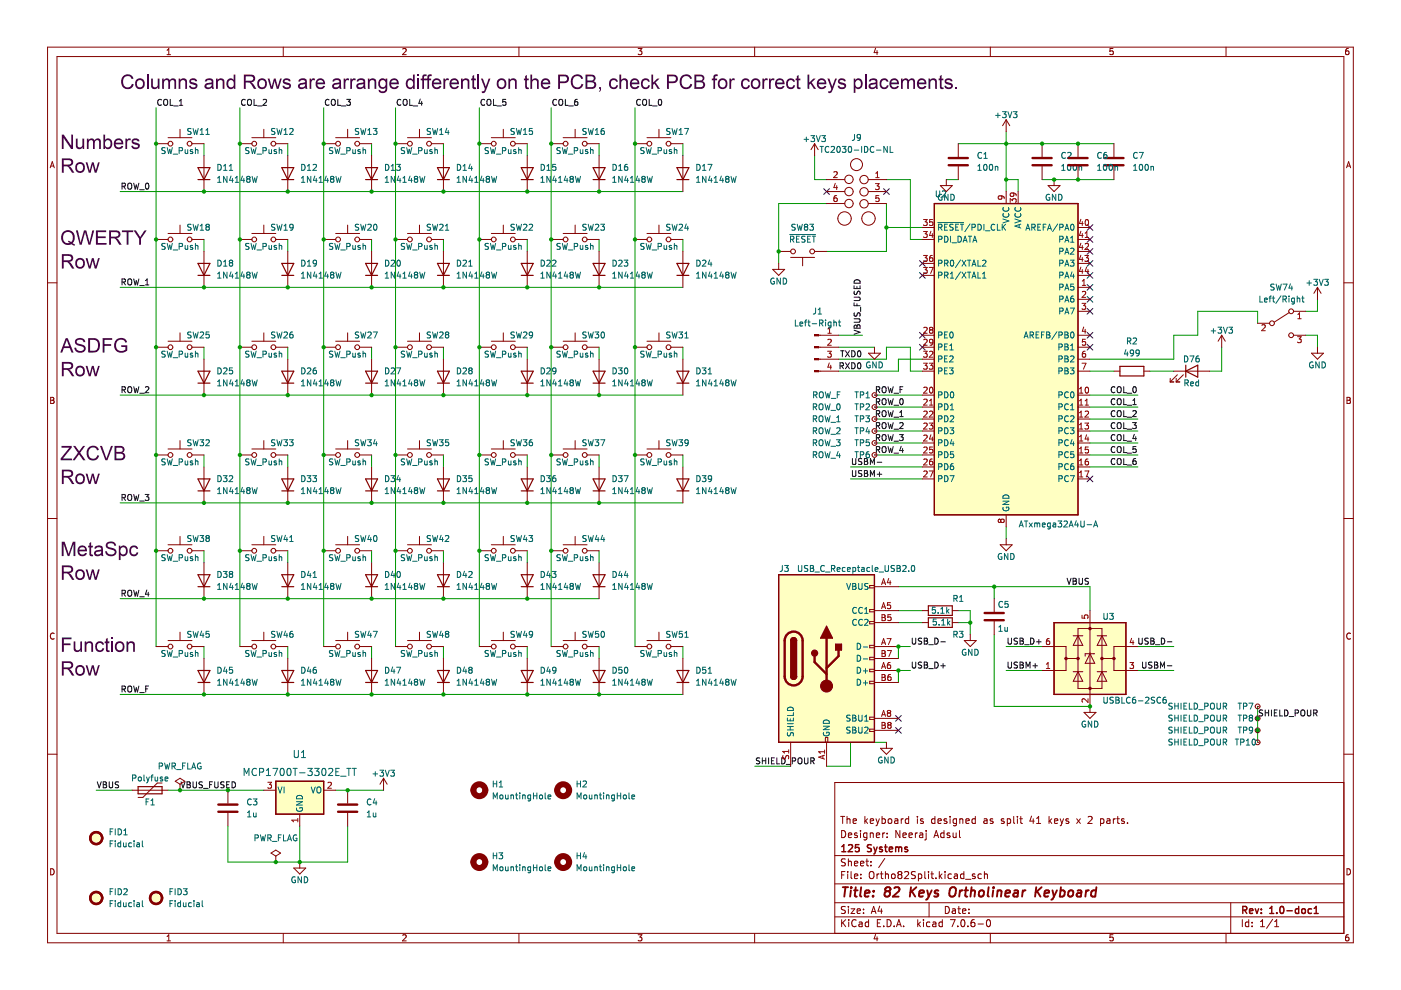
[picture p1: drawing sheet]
<svg xmlns="http://www.w3.org/2000/svg" width="297mm" height="210mm" viewBox="0 0 297 210" stroke-linecap="round" stroke-linejoin="round" font-family="sans-serif">
<g fill="none" stroke="#840000" stroke-width=".21">
<path d="M10.1 10h276.8v189.9h-276.8zM12.1 12h272.8v185.9h-272.8zM35.4 11.6h.8M35.4 10.7l.4-.4v1.3M60.1 10v2M85.4 10.4l.5-.1 .2 .4-.8 .9h.8M110 10v2M135.3 10.3h.8l-.4 .5 .3 .1v.6l-.1 .1-.6-.1M160 10v2M185.6 10.2l-.3 1h.8M185.9 10.7v.9M210 10v2"/>
<path d="M236 10.3h-.6l-.1 .6 .6-.1 .1 .7-.2 .1-.5-.1M259.9 10v2M285.9 10.3h-.4l-.2 .3v.7l.2 .3 .5-.1-.1-.7h-.4l-.2 .2M10.6 35.6l.5-1.3 .4 1.3M10.8 35.2h.6M285.5 35.6l.4-1.3 .5 1.3M285.6 35.2h.6M10.1 60h2M284.9 60h2M10.7 84.2h.5l.2 .3-.2 .4 .2 .1 .1 .3-.3 .2h-.5zM10.7 84.9h.5M285.6 84.2h.4l.3 .3-.3 .4 .3 .1v.3l-.2 .2h-.5z"/>
<path d="M285.6 84.9h.4M10.1 109.9h2M284.9 109.9h2M11.5 134.3a.58 .58 0 0 0-.8 .6 .58 .58 0 0 0 .8 .5M286.3 134.3a.58 .58 0 0 0-.8 .6 .58 .58 0 0 0 .8 .5M10.1 159.9h2M284.9 159.9h2M178.2 173.1h.9M178.4 176.1a.76 .76 0 0 1 .9 .7 .76 .76 0 0 1-.9 .8zM178.7 173.1v1.5M179.6 173.1v1.5M179.6 173.7l.2-.1 .4 .1v.9"/>
<path d="M179.9 177.1l.7-.1-.1-.3-.4-.1-.2 .2v.7h.6M180.9 174.1l.7-.1-.1-.3-.4-.1-.2 .2v.7h.6M181.7 176.7l-.3-.1-.2 .2v.2l.5 .2v.3h-.5M182.4 176.1v.1M182.4 176.6v1M183.4 173.1v1.5M183.5 174l.4 .6M183.8 176.7l-.4-.1-.3 .3 .1 .6h.6M183.8 176.6v1.2l-.3 .3-.3-.1M183.9 173.6l-.5 .6M184.5 176.7l.2-.1 .4 .1 .1 .9M184.5 176.6v1"/>
<path d="M184.5 174.1l.7-.1v-.3l-.5-.1-.2 .2 .1 .7h.6M185.7 173.6l.4 1M185.8 177.1l.7-.1-.1-.3-.4-.1-.2 .2 .1 .7h.5M186.1 174.6l-.4 .5M186.4 173.6l-.3 1M187 173.7l.4-.1 .3 .3-.1 .6h-.6M187 173.1v1.5M187.2 176.6v1M187.6 176.6l-.4 .3M188.1 176.7v.1M188.1 177.5v.1M188.4 173.7l.2-.1 .4 .1 .1 .6-.2 .2-.3 .1-.2-.1z"/>
<path d="M189.7 173.7h.6l.1 .9M190.4 174h-.5l-.2 .2 .2 .4 .5-.1M190.8 176.1v1.5l-.9-1.5v1.5M191.1 173.6v1M191.4 177.1l.8-.1-.1-.3-.4-.1-.3 .2 .1 .7h.6M191.5 173.6l-.4 .3M192.7 173.1v1.5M192.7 173.7l-.5-.1-.3 .3 .2 .6h.6M192.7 177.1l.7-.1v-.3l-.5-.1-.2 .2 .1 .7h.6M194.1 176.6v1M194.5 176.6l-.4 .3M194.5 173.1v.1"/>
<path d="M194.5 173.6v1M195 176.7h.6v.9M195.6 177h-.4l-.3 .2 .3 .4 .4-.1M195.7 173.7l-.3-.1-.2 .2v.2l.5 .2v.3h-.5M196.4 176.6v1.3l-.3 .2M196.4 176.1v.1M198 177.6l.5-1.5 .5 1.5M198.1 177.2h.8M198.2 173.7l-.4-.1-.3 .3 .1 .6h.6M198.2 173.1v1.5M198.9 174.1l.7-.1-.1-.3-.4-.1-.2 .2v.7h.6M200.1 176.7l-.4-.1-.3 .3 .2 .6h.5"/>
<path d="M200.1 176.1v1.5M200.7 173.7l-.3-.1-.3 .2 .1 .2 .5 .2v.3h-.6M201.4 176.7l-.4-.1-.2 .2 .1 .2 .5 .2v.3h-.6M201.4 173.1v.1M201.4 173.6v1M202.1 176.6v.9l.4 .1 .2-.1M202.7 176.6v1M202.8 173.7l-.4-.1-.3 .3 .1 .6h.6M202.8 173.6v1.2l-.3 .3-.4-.1M203.4 176.1v1.3l.2 .2M203.5 173.7l.2-.1 .4 .1v.9M203.5 173.6v1"/>
<path d="M204.8 174.1l.7-.1-.1-.3-.4-.1-.2 .2 .1 .7h.5M206.8 173.1v1.5M206.8 173.7l-.4-.1-.3 .3 .1 .6h.6M208.6 173.7h.6l.1 .9M209.3 174h-.5l-.2 .2 .2 .4 .5-.1M210.5 173.7l-.4-.1-.2 .2 .1 .2 .5 .2v.3h-.6M212.9 173.7l-.4-.1-.2 .2 .1 .2 .5 .2v.3h-.6M213.6 173.7l.4-.1 .3 .3-.2 .6h-.5M213.6 173.6v1.5M214.9 173.1v1.3l.2 .2M215.7 173.1v.1M215.7 173.6v1"/>
<path d="M216.2 173.6h.6M216.4 173.1v1.3l.4 .2M218.7 173l-.3 1.1h.9M219.1 173.6v1M219.8 174.6h.8M219.8 173.5l.4-.4v1.5M222.4 173.1v1.5M222.6 174l.4 .6M223 173.6l-.6 .6M223.6 174.1l.7-.1-.1-.3-.4-.1-.2 .2v.7h.6M224.8 173.6l.3 1M225.1 174.6l-.3 .5"/>
<path d="M225.5 173.6l-.4 1M226.6 173.7l-.4-.1-.2 .2 .1 .2 .5 .2v.3h-.6M228.3 173.6l.8 1M229.1 173.6l-.8 1M230.7 173.2l.6-.1 .3 .4-1 1.1h1M233.3 173.7l.5-.1 .3 .3-.2 .6h-.6M233.3 173.6v1.5M234.7 173.7h.6v.9M235.3 174h-.5l-.2 .2 .2 .4 .5-.1M236.1 173.6v1M236.5 173.6l-.4 .3M236.8 173.6h.5"/>
<path d="M237 173.1v1.3l.3 .2M238.3 173.7l-.3-.1-.2 .2v.2l.5 .2v.3h-.5M239.1 174.5v.1M284.9 165.9h-107.9v32M10.7 184.2a.66 .66 0 0 1 .8 .6 .66 .66 0 0 1-.8 .7zM35.4 198.6l.4-.4v1.3M35.4 199.5h.8M60.1 197.9v2M85.4 198.3l.5-.1 .2 .4-.8 .9h.8M110 197.9v2M135.3 198.2h.8l-.4 .5 .3 .1v.6l-.1 .1-.6-.1M160 197.9v2"/>
<path d="M177 194.4h107.9M177 191.4h107.9M177 187.4h107.9M177 181.4h107.9M178.4 195v1.5M178.4 185.5h.5M178.7 195.6l.6 .9M179.2 184.8h-.8v1.5M179.2 192.3l-.5-.1-.3 .1v.5l.7 .2 .1 .4-.3 .3-.5-.1M179.2 182.2l-.5-.1-.3 .1v.5l.7 .2 .1 .4-.3 .3-.5-.1M179.3 195l-.9 .8M179.7 184.8v.1"/>
<path d="M179.7 185.3v1M179.9 182.1v1.5M179.9 192.2v.1M179.9 192.7v1M179.9 182.7l.2-.1 .3 .1 .1 .9M179.9 195v.1M179.9 195.5v1M180.4 192.7h.8l-.8 1h.8M180.4 184.8v1.3l.3 .2M181.2 185.8l.7-.2-.1-.2-.4-.1-.2 .2v.7h.6M181.2 183.1l.7-.2-.1-.2-.4-.1-.2 .2v.7h.6M181.5 195.1a.71 .71 0 0 0-1 .5 .71 .71 0 0 0 .7 .9l.3-.2"/>
<path d="M181.7 193.2l.7-.2v-.2l-.5-.1-.2 .2 .1 .7h.6M182.2 195.6h.5l.1 .9M182.4 183.1l.8-.2-.1-.2-.4-.1-.3 .2 .1 .7h.6M182.5 186.1v.2M182.5 185.4v.1M182.8 195.8l-.5 .1-.2 .2 .2 .4 .5-.1M183.1 193.5v.2M183.1 192.8v.1M183.6 182.6h.6M183.8 182.1v1.3l.4 .2M184.2 195.6l-.5-.1-.3 .3 .2 .6h.6M184.2 195v1.5"/>
<path d="M184.4 185l.3-.2a.5 .5 0 0 1 .6 .5v.5a.5 .5 0 0 1-.5 .5 .5 .5 0 0 1-.5-.5zM184.7 183.4v.2M184.7 182.7v.1M184.7 193.7l.5-1.5 .5 1.5M184.9 193.3h.7M185.6 198.1l-.3 1h.8M185.9 185.3v1M185.9 198.6v.9M186 195.7h.5M186.4 185.3l-.5 .3M186.5 192.1l-.3 1.1h.9M186.7 185.3h.5"/>
<path d="M186.7 195h-.7v1.5h.7M186.9 184.8v1.3l.3 .2M186.9 192.7v1M187.4 196.3v.2M187.6 182l-1.3 1.9M187.7 185.4l.2-.1 .4 .1 .1 .9M187.7 184.8v1.5M188.1 195a.76 .76 0 0 1 .8 .7 .76 .76 0 0 1-.8 .8zM189.1 185.4l.2-.1 .4 .1 .1 .6-.1 .2-.4 .1-.2-.2zM189.6 196.3v.2M190.1 196.5l.5-1.5 .5 1.5M190.2 196.1h.7"/>
<path d="M190.7 185.4l-.3 .3v.3l.3 .3 .4-.1 .1-.2v-.4l-.3-.2M190.7 185.4l-.3-.3 .3-.3 .4 .1 .1 .2-.3 .3M190.7 185.4h.2M191.6 196.3v.2M191.8 184.9l.6-.1 .3 .4-1 1.1h1M194.1 184.9l-.6-.1-.2 .1v.5l.6 .2 .2 .4-.3 .3-.6-.1M194.6 195v1.5M194.7 185.4l.5-.1 .2 .3-.1 .6h-.6M194.7 185.3v1.5M194.7 195.9l.5 .6M195.2 195.5l-.6 .6M195.8 195v.1"/>
<path d="M195.8 195.5v1M196.1 184.8v1.3l.2 .2M196.9 184.8v.1M196.9 185.3v1M197 191.4v3M197.1 195.6l-.4-.1-.3 .3 .2 .6h.5M197.4 185.3h.5M197.6 184.8v1.3l.3 .2M197.8 195.6h.6v.9M198.4 186.1v.2M198.4 195.8l-.5 .1-.2 .2 .2 .4 .5-.1M199.1 184.8v1.5"/>
<path d="M199.3 185.7l.4 .6M199.7 185.3l-.6 .6M199.8 195.6l-.4-.1-.3 .3 .1 .6h.6M199.8 195v1.5M200.4 184.8v.1M200.4 185.3v1M200.4 192.2a.76 .76 0 0 1 .9 .7 .76 .76 0 0 1-.9 .8zM201.5 195h1l-.6 1.5M201.7 185.4l-.4-.1-.3 .3 .1 .6h.6M201.9 192.8h.6l.1 .9M202.4 185.4h.5l.1 .9M202.6 193l-.5 .1-.2 .2 .2 .4 .5-.1"/>
<path d="M203 185.6l-.5 .1-.2 .2 .2 .4 .5-.1M203.1 192.7h.5M203.1 196.3v.2M203.3 192.2v1.3l.3 .2M203.9 195.1l.2-.1a.8 .8 0 0 1 .5 .7 .8 .8 0 0 1-.5 .8l-.4-.6zM204.1 193.2l.7-.2-.1-.2-.4-.1-.2 .2v.7h.6M204.4 185.4l-.5-.1-.3 .3 .2 .6h.6M204.4 184.8v1.5M204.7 186.4h1.2M205.2 196.3v.2M205.4 193.5v.2M205.4 192.8v.1"/>
<path d="M206.6 195l-.5 .1a1.01 1.01 0 0 0 0 1.4l.5-.2 .1-.5-.3-.2h-.4l-.1 .2M206.7 185.4l-.3-.1-.3 .2 .1 .2 .5 .2v.3h-.6M207.4 195.9h1.1M208.1 185.4l-.5-.1-.2 .3 .1 .6h.6M208.7 185.4l.2-.1 .4 .1 .1 .9M208.7 184.8v1.5M209.3 195.1l.2-.1a.8 .8 0 0 1 .5 .7 .8 .8 0 0 1-.5 .8l-.4-.6zM210 197.9v2M236 198.2h-.6l-.1 .6 .6-.1 .1 .7-.2 .1-.5-.1M259.9 197.9v2M260.9 191.4v6.5M263.4 195v1.5"/>
<path d="M264.8 195.6l-.5-.1-.3 .3 .2 .6h.6M264.8 195v1.5M265.5 196.3v.2M265.5 195.6v.1M267.3 196.5h.8M267.3 195.4l.4-.4v1.5M269.8 194.9l-1.3 1.9M270.3 196.5h.8M270.3 195.4l.4-.4v1.5M285.6 184.2a.66 .66 0 0 1 .7 .6 .66 .66 0 0 1-.7 .7zM285.9 198.2l-.4 .1-.2 .2v.7l.2 .3 .5-.1-.1-.7h-.4l-.2 .2"/>
</g>
<g fill="none" stroke="#840000" stroke-width=".3">
<path d="M178.5 179.5l.4-.4v1.5M179.9 179.2l.6-.1 .3 .4-1 1.1h1M182.1 179.1h-.7l-.1 .7 .2-.1h.5l.2 .2-.1 .5-.2 .2-.6-.2M184.8 179.2l-.6-.1-.2 .1v.5l.6 .2 .2 .4-.3 .3-.6-.1M185.3 179.6l.3 1M186 179.6l-.4 1M187 179.7l-.3-.1-.2 .2v.2l.5 .2v.3h-.5M187.5 179.6h.6M187.8 179.1v1.3l.3 .2M189.9 179.7l.4-.1 .2 .2M189.9 179.6v1M190.5 179.8l.3-.2 .3 .1 .1 .9"/>
<path d="M190.5 179.8v.8M192.4 179.7l-.4-.1-.2 .2 .1 .2 .5 .2v.3h-.6M178.5 180.6h.8M185.6 180.6l-.3 .5M188.5 180.1l.8-.2-.1-.2-.4-.1-.3 .2 .1 .7h.6M263.5 193l.7-.1 .2-.2-.1-.4-.8-.1v1.5M263.9 193l.5 .7M264.9 193.2l.7-.2v-.3h-.5l-.2 .2 .1 .7h.6M266.1 192.7l.4 1 .4-1M267.4 193.5v.2M267.4 192.7v.2M269.2 193.7h.9"/>
<path d="M269.2 192.6l.4-.4v1.5M270.7 193.5v.2M271.5 192.3l.2-.1a.8 .8 0 0 1 .5 .7 .8 .8 0 0 1-.5 .8l-.4-.6zM272.8 193.1h1.2M275.3 192.7h-.4l-.3 .3 .2 .6h.5M275.3 192.2v1.5M276.1 192.8l.2-.1 .4 .1 .1 .6-.2 .2-.3 .1-.2-.2zM278.1 192.7h-.5l-.3 .3 .2 .6h.6M278.6 193.7h.9M278.6 192.6l.5-.4v1.5"/>
</g>
<g fill="none" stroke="#840000" stroke-width=".4">
<path d="M178.7 188.1h1.1M179.3 188.1l-.3 2M180.4 188.8l-.2 1.3M180.5 188.1v.2M181.1 188.8h.7M181.4 188.1l-.2 1.7 .1 .2 .4 .1M182.6 188.1l-.2 1.7 .2 .3M183.4 189.4l.9-.2v-.3h-.8l-.2 .9 .3 .3 .6-.1M185.1 189.9v.2M185.2 188.9v.2M188 189l-.3-.2v-.3a.64 .64 0 0 1 1-.2l.1 .3-.4 .4M188 189a.65 .65 0 0 0-.3 1 .65 .65 0 0 0 .8-.1 .65 .65 0 0 0 .1-.8l-.2-.1"/>
<path d="M188 189h.4M189.6 188.3l.3-.2h.5l.3 .2v.4l-.1 .3-1.3 1.1h1.2M193.1 188.1l-.2 2M193.3 189l.7 1.1M194.3 188.1l-1.3 1.1M194.9 189.4l1-.2-.1-.3h-.7l-.3 .9 .3 .3 .6-.1M196.6 188.8l.3 1.3M196.9 190.1l-.3 .5-.3 .2M197.5 188.8l-.6 1.3M199 188.9a.49 .49 0 0 0-.8 .3v.1l.7 .2v.3l-.3 .3-.5-.1M201.5 188.4a.69 .69 0 0 1 1.1 0 1.47 1.47 0 0 1-.6 1.7l-.5-.1a1.5 1.5 0 0 1 0-1.6zM203.5 188.8l-.1 1.3"/>
<path d="M204.1 188.8l-.4 .1-.2 .3M204.5 188.8h.7M204.9 188.1l-.3 1.7 .1 .2 .4 .1M205.9 189l.3-.2 .5 .1-.1 1.2M206 188.1l-.3 2M207.7 189l.1-.1a.5 .5 0 0 1 .8 .3v.5l-.3 .3a.5 .5 0 0 1-.8-.3zM209.6 188.1l-.2 1.7 .3 .3M210.6 188.8l-.2 1.3M210.7 188.1l-.1 .2M211.5 189l.3-.2 .5 .1-.1 1.2M211.5 188.8l-.1 1.3M213.2 189.4l.9-.2v-.3h-.8l-.2 .9 .3 .3 .5-.1"/>
<path d="M215 188.9h.8l-.1 1.2M215.9 189.2l-.7 .1a.4 .4 0 0 0-.4 .4 .4 .4 0 0 0 .3 .4l.7-.1M216.9 188.8l-.2 1.3M217.4 188.8l-.4 .1-.2 .3M219.7 188.1l-.2 2M219.9 189l.7 1.1M220.8 188.1l-1.2 1.1M221.4 189.4l1-.2v-.3h-.8l-.2 .9 .2 .3 .6-.1M223.1 188.8l.4 1.3M223.5 190.1l-.3 .5-.3 .2M224.1 188.8l-.6 1.3M224.8 188.9h.8l.2 .3-.1 .5a.66 .66 0 0 1-1 .3"/>
<path d="M224.9 188.1l-.2 2M226.6 189l.1-.1a.5 .5 0 0 1 .9 .3l-.1 .5-.2 .3a.5 .5 0 0 1-.8-.3zM228.5 188.9h.7v1.2M229.3 189.2l-.7 .1a.4 .4 0 0 0-.3 .4 .4 .4 0 0 0 .2 .4l.7-.1M230.3 188.8l-.2 1.3M230.9 188.8l-.4 .1-.3 .3M232.4 188.9a.66 .66 0 0 0-1 .3l-.1 .5 .2 .3h.7M232.5 188.1l-.3 2"/>
</g>
<path d="M165.1 121.9h20.3v35.5h-20.3z" fill-rule="evenodd" fill="#ffffc2"/>
<path d="M165.1 121.9h20.3v35.5h-20.3z" fill="none" stroke="#840000" stroke-width=".25"/>
<path d="M58.5 165.6h10.1v7h-10.1z" fill-rule="evenodd" fill="#ffffc2"/>
<path d="M58.5 165.6h10.1v7h-10.1z" fill="none" stroke="#840000" stroke-width=".25"/>
<circle cx="20.4" cy="177.7" r="1.27" fill="#ffffc2"/>
<circle cx="20.4" cy="177.7" r="1.27" fill="none" stroke="#840000" stroke-width=".51"/>
<circle cx="20.4" cy="190.4" r="1.27" fill="#ffffc2"/>
<circle cx="20.4" cy="190.4" r="1.27" fill="none" stroke="#840000" stroke-width=".51"/>
<circle cx="33.1" cy="190.4" r="1.27" fill="#ffffc2"/>
<circle cx="33.1" cy="190.4" r="1.27" fill="none" stroke="#840000" stroke-width=".51"/>
<path d="M198.1 43.2h30.5v66h-30.5z" fill-rule="evenodd" fill="#ffffc2"/>
<path d="M198.1 43.2h30.5v66h-30.5z" fill="none" stroke="#840000" stroke-width=".25"/>
<path d="M223.5 132h15.2v15.2h-15.2z" fill-rule="evenodd" fill="#ffffc2"/>
<path d="M223.5 132h15.2v15.2h-15.2z" fill="none" stroke="#840000" stroke-width=".25"/>
<g fill="none" stroke="#000084" stroke-width=".21">
<path d="M174.6 40l1.3 1.2M175.9 40l-1.3 1.2M187.3 40l1.3 1.2M188.6 40l-1.3 1.2M194.9 55.2l1.3 1.3M194.9 57.8l1.3 1.2M196.2 55.2l-1.3 1.3M196.2 57.8l-1.3 1.2M230.5 47.6l1.2 1.2M230.5 50.2l1.2 1.2M230.5 57.8l1.2 1.2M230.5 52.7l1.2 1.2"/>
<path d="M230.5 55.2l1.2 1.3M231.7 47.6l-1.2 1.2M231.7 50.2l-1.2 1.2M231.7 57.8l-1.2 1.2M231.7 52.7l-1.2 1.2M231.7 55.2l-1.2 1.3M194.9 70.5l1.3 1.2M194.9 73l1.3 1.2M196.2 70.5l-1.3 1.2M196.2 73l-1.3 1.2M230.5 62.9l1.2 1.2M230.5 73l1.2 1.2"/>
<path d="M230.5 65.4l1.2 1.2M230.5 60.3l1.2 1.2M230.5 70.5l1.2 1.2M231.7 62.9l-1.2 1.2M231.7 73l-1.2 1.2M231.7 65.4l-1.2 1.2M231.7 60.3l-1.2 1.2M231.7 70.5l-1.2 1.2M230.5 100.9l1.2 1.3M231.7 100.9l-1.2 1.3M189.9 151.7l1.2 1.2M189.9 154.2l1.2 1.3"/>
<path d="M191.1 151.7l-1.2 1.2M191.1 154.2l-1.2 1.3"/>
</g>
<g fill="none" stroke="#009600" stroke-width=".21">
<path d="M33.1 22.8v114.3M43.2 30.5v2.5M50.9 22.8v114.3M61 30.5v2.5M68.6 22.8v114.3M78.8 30.5v2.5M83.9 22.8v114.3M94 30.5v2.5M101.6 22.8v114.3M111.8 30.5v2.5M116.9 22.8v114.3M127 30.5v2.5"/>
<path d="M134.6 22.8v114.3M144.8 30.5v2.5M172.7 33v5.1h2.5M187.9 38.1h5.1v12.7h2.6M200.6 38.1h2.6M203.2 30.5h33M213.3 38.1h2.6v2.5M213.3 27.9v12.7M220.9 38.1h15.3M25.5 40.6h119.3M43.2 50.8v2.5M61 50.8v2.5"/>
<path d="M78.8 50.8v2.5M94 50.8v2.5M111.8 50.8v2.5M127 50.8v2.5M144.8 50.8v2.5M175.2 43.2h-10.1v12.6M187.9 48.2h7.7M187.9 43.2v10.1h-12.7M25.5 60.9h119.3M43.2 73.6v2.6M61 73.6v2.6M78.8 73.6v2.6"/>
<path d="M94 73.6v2.6M111.8 73.6v2.6M127 73.6v2.6M144.8 73.6v2.6M177.8 76.2h10.1v-2.6h5.1v5.1h2.6M177.8 71.1h5.1M177.8 73.6h7.6M195.6 76.2h-5.1v2.5h-12.7M231.1 78.7h5.1M243.8 78.7h5.1M259 73.6v5.1h-2.5M266.6 68.5v-2.5h-12.7v5.1h-5v5.1h-17.8"/>
<path d="M276.8 71.1h2.5v2.5M279.3 63.5v2.5h-2.5M25.5 83.8h119.3M43.2 96.5v2.5M61 96.5v2.5M78.8 96.5v2.5M94 96.5v2.5M111.8 96.5v2.5M127 96.5v2.5M144.8 96.5v2.5M180.3 99h15.3M185.4 83.8h10.2"/>
<path d="M185.4 96.5h10.2M185.4 88.8h10.2M185.4 86.3h10.2M185.4 93.9h10.2M185.4 91.4h10.2M231.1 83.8h10.2M231.1 96.5h10.2M231.1 99h10.2M231.1 88.8h10.2M231.1 86.3h10.2M231.1 93.9h10.2M231.1 91.4h10.2"/>
<path d="M25.5 106.6h119.3M43.2 116.8v2.5M61 116.8v2.5M78.8 116.8v2.5M94 116.8v2.5M111.8 116.8v2.5M127 116.8v2.5M180.3 101.5h15.3M213.3 111.7v2.5M25.5 126.9h101.5M43.2 137.1v2.5M61 137.1v2.5"/>
<path d="M78.8 137.1v2.5M94 137.1v2.5M111.8 137.1v2.5M127 137.1v2.5M144.8 137.1v2.5M190.5 132h5.1M190.5 129.5h5.1M190.5 124.4h40.6v5.1M193 137.1h-2.5v2.5M203.2 132h2.5M203.2 129.5h2.5v5M210.8 124.4v2.5"/>
<path d="M210.8 134.5v15.3h20.3M213.3 137.1h7.6M241.3 137.1h7.6M25.5 147.2h119.3M187.9 157.4h-7.6v5.1h-5.1M193 142.2h-2.5v2.5M213.3 142.2h7.6M241.3 142.2h7.6M266.6 149.8v7.6M20.4 167.5h7.6M35.6 167.5h20.3M48.3 175.2v7.6h25.4v-7.6"/>
<path d="M63.6 175.2v7.6M71.2 167.5h10.1M160 162.5h7.6"/>
</g>
<g fill="#480048">
<path d="M13.4 49.2l.4-.3 .6-.1 1 .4 .4 .9-.2 1.2a.33 .33 0 0 0-.1 .4 .33 .33 0 0 0 .4 .1l-.1 .3-.7-.3-.6 .1-.8-.1-.5-.6-.2-.8h.4l.1 .7 .5 .4h.8l-.4-.2 .1-.3 .3 .1a.36 .36 0 0 0 .5 .1 .36 .36 0 0 0 .1-.4l-.1-1.1-.3-.3-.4-.2-.8 .2-.3 .4-.1 .6h-.4l.1-.7z" fill-rule="evenodd"/>
<path d="M16.1 48.8h.4l.6 2.7 .7-2.7h.5l.7 2.7 .6-2.7h.4l-.9 3.1h-.3l-.8-2.7-.7 2.7h-.4z" fill-rule="evenodd"/>
<path d="M20.3 48.8h2.2v.4h-1.8v.9h1.7v.4h-1.7v1h1.9v.4h-2.3z" fill-rule="evenodd"/>
<path d="M23.1 48.8l1.7 .1 .6 .2 .1 .4v.5l-.3 .3-.5 .2 .4 .4 .7 1h-.5l-.8-1.2-.5-.2h-.5v1.4h-.4v-2.7h.4v1l1.3-.1 .3-.4-.1-.3-.3-.2h-1.6z" fill-rule="evenodd"/>
<path d="M25.9 48.8h2.3v.4h-1v2.7h-.4v-2.7h-.9z" fill-rule="evenodd"/>
<path d="M28.3 48.8h.5l.7 1.2a.21 .21 0 0 0 .2 .3 .21 .21 0 0 0 .2-.3l.7-1.2h.5l-1.2 1.8v1.3h-.4v-1.3z" fill-rule="evenodd"/>
<path d="M13.1 53.9h1.7l.5 .3 .2 .4-.1 .5-.2 .3-.5 .1 .4 .4 .7 1h-.5l-.8-1.1-.5-.2h-.5v1.3h-.4v-2.6h.4v.9h1.3l.3-.5-.1-.3-.3-.1h-1.6z" fill-rule="evenodd"/>
<path d="M16.2 55l.8-.3 .8 .4 .2 .9-.4 .8-.7 .2-.7-.4-.3-.8h.4l.2 .6 .5 .2 .5-.2 .1-.5-.1-.6-.5-.2-.5 .2-.2 .5h-.4z" fill-rule="evenodd"/>
<path d="M18.2 54.7h.3l.5 1.8 .5-1.8h.4l.4 1.7 .5-1.7h.4l-.7 2.2h-.4l-.4-1.7-.5 1.7h-.4z" fill-rule="evenodd"/>
<path d="M13.1 28.5h.4l1.6 2.4v-2.4h.4v3.1h-.4l-1.6-2.3v2.3h-.4z" fill-rule="evenodd"/>
<path d="M16.1 29.4h.4v1.6l.4 .3 .3-.1 .2-.3 .1-1.5h.4v2.2h-.4v-.4l-.5 .4-.8-.2z" fill-rule="evenodd"/>
<path d="M18.4 29.4h.4v.3l.4-.3 .6 .1a.21 .21 0 0 0 .2 .2 .21 .21 0 0 0 .3-.2l.5-.2 .5 .3 .1 2h-.4v-1.6l-.4-.3-.3 .1-.2 .3v1.5h-.4v-1.6l-.4-.3-.3 .1-.2 .3v1.5h-.4z" fill-rule="evenodd"/>
<path d="M21.9 28.5h.4v1.2l.3-.3 .4-.1 .4 .2 .3 .4v1.1l-.5 .6h-.6l-.3-.4v.4h-.4v-1.1h.4l.1 .5 .4 .3 .5-.3 .1-.5-.1-.5-.4-.3-.5 .2-.1 .6h-.4z" fill-rule="evenodd"/>
<path d="M24.4 29.6l.9-.3 .6 .4 .2 .9h-1.6l.2 .4 .3 .2h.5l.2-.3 .4 .1-.3 .4-.8 .2-.7-.3-.2-1.1h1.7l-.2-.3-.4-.2-.5 .2-.2 .3h-.4z" fill-rule="evenodd"/>
<path d="M26.6 29.4h.3v.3l.4-.3 .5 .1-.2 .3-.3-.1-.3 .3v1.6h-.4z" fill-rule="evenodd"/>
<path d="M28.1 29.6l.7-.3 .7 .3 .1 .3-.4 .1-.5-.3-.4 .2 1.3 .7v.5l-.2 .4-.8 .1-.6-.3-.2-.4h.4l.2 .3 .3 .1 .4-.1 .2-.2-.1-.2-1.2-.4-.1-.4z" fill-rule="evenodd"/>
<path d="M13.1 33.6h1.7l.5 .3 .2 .4-.1 .5-.2 .3-.5 .1 .4 .4 .7 1h-.5l-.8-1.1-.5-.2h-.5v1.3h-.4v-2.6h.4v.9h1.3l.3-.5-.1-.3-.3-.1h-1.6z" fill-rule="evenodd"/>
<path d="M16.2 34.7l.8-.3 .8 .4 .2 .9-.4 .7-.7 .3-.7-.4-.3-.8h.4l.2 .6 .5 .2 .5-.2 .1-.5-.1-.6-.5-.2-.5 .2-.2 .5h-.4z" fill-rule="evenodd"/>
<path d="M18.2 34.4h.3l.5 1.8 .5-1.8h.4l.4 1.7 .5-1.7h.4l-.7 2.2h-.4l-.4-1.7-.5 1.7h-.4z" fill-rule="evenodd"/>
<path d="M13.1 114.9h.6l.9 2.5 .8-2.5h.6v3h-.4v-2.6l-.9 2.6h-.3l-.9-2.6v2.6h-.4z" fill-rule="evenodd"/>
<path d="M16.8 115.9l.8-.2 .6 .3 .2 .9h-1.6l.2 .4 .3 .3 .5-.1 .3-.3 .3 .1-.3 .5-.8 .1-.7-.3-.2-1.1h1.7l-.2-.3-.4-.2-.5 .2-.2 .3h-.4z" fill-rule="evenodd"/>
<path d="M19 115.2l.3-.3v.8h.4v.4h-.4v1.2l.1 .2 .3 .1 .1 .3h-.6l-.2-.2v-1.6h-.3v-.4h.3z" fill-rule="evenodd"/>
<path d="M20.2 115.9l.7-.3 .8 .3 .2 2h-.3l-.1-.3-.7 .3-.7-.2-.2-.4h.4l.2 .2 .3 .1 .6-.4a.23 .23 0 0 0 0-.3 .23 .23 0 0 0-.3 .1l-.6 .1-.2 .2h-.4l.4-.5 .9-.2a.31 .31 0 0 0 .2-.5 .31 .31 0 0 0-.5-.1l-.4 .1-.1 .3-.4-.1z" fill-rule="evenodd"/>
<path d="M22.6 115.1l.5-.2 .5-.1 .6 .2 .3 .3 .1 .4h-.4l-.2-.4-.4-.1-.6 .1-.2 .3 .2 .3 1.2 .4 .4 .3 .1 .6-.4 .6-1.1 .1-.7-.5-.2-.5h.4l.2 .4 .5 .3 .7-.1 .2-.4-.2-.4-1.5-.6-.2-.5z" fill-rule="evenodd"/>
<path d="M25.2 115.7h.3v.4l.4-.4h.6l.4 .3 .2 .6-.1 .7-.4 .5-.6 .1-.4-.3v1.1h-.4v-1.9h.3l.2 .6 .5 .2 .4-.3 .1-.7-.2-.4-.4-.2-.4 .3-.2 .5h-.3z" fill-rule="evenodd"/>
<path d="M27.7 115.9l.8-.2 .7 .3 .1 .4h-.4l-.2-.3-.4-.1-.4 .2-.1 .4 .1 .6 .3 .3h.5l.2-.4h.4l-.4 .7-.8 .1-.5-.4-.2-.8z" fill-rule="evenodd"/>
<path d="M13.1 119.9h1.7l.5 .3 .2 .4-.1 .5-.2 .3-.5 .1 .4 .4 .7 1h-.5l-.8-1.1-.5-.2h-.5v1.3h-.4v-2.6h.4v.9h1.3l.3-.5-.1-.3-.3-.1h-1.6z" fill-rule="evenodd"/>
<path d="M16.2 121l.8-.3 .8 .4 .2 .9-.4 .8-.7 .2-.7-.4-.3-.8h.4l.2 .6 .5 .2 .5-.2 .1-.5-.1-.6-.5-.2-.5 .2-.2 .5h-.4z" fill-rule="evenodd"/>
<path d="M18.2 120.7h.3l.5 1.8 .5-1.8h.4l.4 1.7 .5-1.7h.4l-.7 2.2h-.4l-.4-1.7-.5 1.7h-.4z" fill-rule="evenodd"/>
<path d="M13 94.5h2.2v.4l-1.9 2.3h2v.4h-2.4v-.4l1.8-2.3h-1.7z" fill-rule="evenodd"/>
<path d="M15.5 94.5h.5l.6 .9a.21 .21 0 0 0 .2 .3 .21 .21 0 0 0 .2-.3l.6-.9h.4l-1 1.5 1.1 1.6h-.5l-.9-1.3-.9 1.3h-.4l1.1-1.6z" fill-rule="evenodd"/>
<path d="M18.8 94.9l.5-.3 .6-.1 .5 .2 .4 .3 .2 .4-.4 .1-.5-.6h-.8l-.4 .4-.1 .5 .1 .9 .5 .5h.8l.4-.7 .4 .1-.5 .8-1.1 .2-.7-.5-.3-1.2 .1-.5z" fill-rule="evenodd"/>
<path d="M21.2 94.5h.4l1 2.7 .9-2.7h.5l-1.2 3.1h-.4z" fill-rule="evenodd"/>
<path d="M24.3 94.5l1.4 .1 .6 .3 .1 .6-.4 .4 .4 .3 .2 .5-.4 .7-.5 .2h-1.4v-1.4h.4v1h1.1l.3-.5v-.3l-.3-.2h-1.5v-1.3h.4v.9h1l.3-.4-.3-.4-1.4-.1z" fill-rule="evenodd"/>
<path d="M13.1 99.6h1.7l.5 .3 .2 .4-.1 .5-.2 .3-.5 .1 .4 .4 .7 1h-.5l-.8-1.1-.5-.2h-.5v1.3h-.4v-2.6h.4v.9h1.3l.3-.5-.1-.3-.3-.1h-1.6z" fill-rule="evenodd"/>
<path d="M16.2 100.7l.8-.3 .8 .4 .2 .9-.4 .7-.7 .3-.7-.4-.3-.8h.4l.2 .6 .5 .2 .5-.2 .1-.5-.1-.6-.5-.2-.5 .2-.2 .5h-.4z" fill-rule="evenodd"/>
<path d="M18.2 100.4h.3l.5 1.8 .5-1.8h.4l.4 1.7 .5-1.7h.4l-.7 2.2h-.4l-.4-1.7-.5 1.7h-.4z" fill-rule="evenodd"/>
<path d="M13.9 71.7h.5l1.2 3h-.5l-.3-.9h-1.3l-.3 .9h-.4l.5-1.3h1.4l-.6-1.3-.5 1.3h-.3z" fill-rule="evenodd"/>
<path d="M16.1 71.9l.4-.2h.6l.5 .1 .3 .3 .2 .4h-.4l-.2-.3-.5-.2-.5 .1-.2 .4 .1 .3 1.2 .3 .4 .4 .1 .6-.3 .5-1.1 .2-.8-.5-.1-.6h.3l.3 .5 .5 .2 .6-.1 .3-.4-.2-.3-1.6-.7-.1-.5z" fill-rule="evenodd"/>
<path d="M18.7 71.7h1.6l.6 .5 .3 .6v.7l-.2 .6-.4 .4-.6 .2h-1.3v-2.6h.4v2.3l1.3-.2 .3-.4 .1-.6-.1-.6-.3-.4-1.7-.1z" fill-rule="evenodd"/>
<path d="M21.8 71.7h2v.4h-1.6v.9h1.4v.3h-1.4v1.4h-.4z" fill-rule="evenodd"/>
<path d="M24.6 72l1-.3 1 .3 .3 .6-.3 .1-.2-.4-.4-.2-.5-.1-.5 .2-.3 .6-.1 .7 .4 .7 .9 .2 .7-.3v-.5h-.9v-.4h1.3v1.1l-1.2 .5-.6-.1-.6-.3-.3-.5-.1-.7 .1-.6z" fill-rule="evenodd"/>
<path d="M13.1 76.7l1.7 .1 .5 .2 .2 .4-.1 .5-.2 .3-.5 .2 .4 .3 .7 1.1h-.5l-.8-1.2-.5-.2h-.5v1.4h-.4v-2.7h.4v.9h1.3l.3-.4-.1-.3-.3-.2h-1.6z" fill-rule="evenodd"/>
<path d="M16.2 77.8l.8-.3 .8 .4 .2 .9-.4 .8-.7 .2-.7-.3-.3-.8h.4l.2 .5 .5 .3 .5-.3 .1-.5-.1-.6-.5-.2-.5 .2-.2 .6h-.4z" fill-rule="evenodd"/>
<path d="M18.2 77.6h.3l.5 1.7 .5-1.7h.4l.4 1.7 .5-1.7h.4l-.7 2.2h-.4l-.4-1.7-.5 1.7h-.4z" fill-rule="evenodd"/>
<path d="M26.1 16.1l.5-.3h.6l.6 .1 .3 .4 .2 .4-.4 .1-.4-.6h-.8l-.4 .3-.2 .6 .1 .9 .5 .5 .8-.1 .5-.6 .4 .1-.6 .8-1 .2-.8-.5-.3-1.2 .1-.6z" fill-rule="evenodd"/>
<path d="M28.9 16.9l.8-.3 .8 .4 .2 .9-.4 .8-.7 .2-.7-.3-.3-.8h.4l.2 .5 .5 .2 .4-.2 .2-.5-.1-.6-.5-.2-.5 .2-.2 .6h-.4z" fill-rule="evenodd"/>
</g>
<path d="M31.3 15.8v3.1" fill="none" stroke="#480048" stroke-width=".37"/>
<g fill="#480048">
<path d="M32 16.7h.4v1.5l.5 .3 .3-.1 .2-.2v-1.5h.4v2.2h-.3v-.4l-.6 .4-.7-.3z" fill-rule="evenodd"/>
<path d="M34.4 16.7h.3v.3l.5-.4 .6 .1a.21 .21 0 0 0 .2 .3 .21 .21 0 0 0 .2-.2l.6-.2 .4 .3 .1 2h-.3v-1.6l-.4-.3-.3 .1-.2 .3v1.5h-.4v-1.6l-.4-.3-.3 .1-.2 .3v1.5h-.4z" fill-rule="evenodd"/>
<path d="M37.9 16.7h.3v.3l.6-.4 .7 .2 .1 .4 .1 1.7h-.4v-1.6l-.5-.3-.5 .3-.1 1.6h-.3z" fill-rule="evenodd"/>
<path d="M40.3 16.8l.7-.2 .7 .3 .1 .3-.4 .1-.4-.3-.5 .2 1.3 .6 .1 .5-.3 .4-.8 .2-.6-.3-.1-.4h.3l.2 .2 .3 .1h.4l.2-.3-.1-.1-1.1-.5-.2-.4z" fill-rule="evenodd"/>
<path d="M43.6 16.8l.8-.2 .7 .2 .3 2.1h-.4l-.1-.3-.7 .3-.7-.2-.2-.5h.4l.2 .3h.3l.6-.3a.23 .23 0 0 0 0-.4 .23 .23 0 0 0-.3 .1l-.6 .1-.2 .2h-.4l.4-.5 .9-.2a.31 .31 0 0 0 .2-.4 .31 .31 0 0 0-.5-.1l-.3 .1-.2 .2h-.4z" fill-rule="evenodd"/>
<path d="M45.8 16.7h.3v.3l.6-.4 .7 .2 .2 .4v1.7h-.4v-1.6l-.4-.3-.6 .3v1.6h-.4z" fill-rule="evenodd"/>
<path d="M48.3 16.8l.7-.2 .5 .4v-1.2h.4v3.1h-.3v-.4l-.6 .4-.7-.3-.3-.8h.4l.1 .5 .5 .2 .4-.2 .2-.5-.2-.6-.4-.2-.5 .2-.1 .6h-.4z" fill-rule="evenodd"/>
<path d="M51.7 15.8h1.7l.5 .3 .2 .4-.1 .5-.2 .3-.5 .1 .4 .4 .7 1.1h-.5l-.8-1.2-.5-.2h-.5v1.4h-.4v-2.7h.4v.9h1.2l.4-.5-.1-.2-.3-.2h-1.6z" fill-rule="evenodd"/>
<path d="M54.8 16.9l.8-.3 .8 .4 .2 .9-.4 .8-.8 .2-.6-.3-.3-.8h.4l.2 .5 .5 .2 .4-.2 .2-.5-.1-.6-.5-.2-.5 .2-.2 .6h-.4z" fill-rule="evenodd"/>
<path d="M56.7 16.7h.4l.5 1.7 .5-1.7h.3l.5 1.7 .5-1.7h.3l-.6 2.2h-.4l-.5-1.7-.4 1.7h-.4z" fill-rule="evenodd"/>
<path d="M60.1 16.8l.7-.2 .7 .3 .1 .3-.3 .1-.5-.3-.5 .2 1.3 .6 .1 .5-.3 .4-.8 .2-.6-.3-.1-.4h.4l.1 .2 .4 .1h.4l.1-.3-.1-.1-1.1-.5-.1-.4z" fill-rule="evenodd"/>
<path d="M63.4 16.8l.8-.2 .7 .2 .3 2.1h-.4l-.1-.3-.7 .3-.7-.2-.1-.5h.4l.1 .3h.3l.6-.3a.23 .23 0 0 0 .1-.4 .23 .23 0 0 0-.4 .1l-.6 .1-.1 .2h-.4l.3-.5 .9-.2a.31 .31 0 0 0 .2-.4 .31 .31 0 0 0-.4-.1l-.4 .1-.2 .2h-.4z" fill-rule="evenodd"/>
<path d="M65.6 16.7h.4v.3l.3-.4 .5 .1-.1 .4-.4-.1-.2 .2-.1 1.7h-.4z" fill-rule="evenodd"/>
<path d="M67.2 16.9l.8-.3 .7 .4 .2 .9h-1.6l.1 .4 .4 .2h.5l.2-.3h.4l-.3 .5-.8 .2-.7-.4-.2-1h1.6l-.1-.4-.5-.1-.4 .1-.2 .4h-.4z" fill-rule="evenodd"/>
<path d="M70.7 16.8l.8-.2 .7 .2 .2 2.1h-.4v-.3l-.7 .3-.7-.2-.2-.5h.4l.1 .3h.4l.6-.3a.23 .23 0 0 0 0-.4 .23 .23 0 0 0-.4 .1l-.5 .1-.2 .2h-.4l.3-.5 1-.2a.31 .31 0 0 0 .2-.4 .31 .31 0 0 0-.5-.1l-.4 .1-.2 .2h-.3z" fill-rule="evenodd"/>
<path d="M72.9 16.7h.3v.3l.3-.4 .6 .1-.2 .4-.3-.1-.3 .2-.1 1.7h-.3z" fill-rule="evenodd"/>
<path d="M74.3 16.7h.3v.3l.3-.4 .5 .1-.1 .4-.3-.1-.3 .2-.1 1.7h-.3z" fill-rule="evenodd"/>
<path d="M75.8 16.8l.8-.2 .7 .2 .2 2.1h-.3l-.1-.3-.7 .3-.7-.2-.2-.5h.4l.2 .3h.3l.6-.3a.23 .23 0 0 0 0-.4 .23 .23 0 0 0-.3 .1l-.6 .1-.2 .2h-.4l.4-.5 .9-.2a.31 .31 0 0 0 .2-.4 .31 .31 0 0 0-.5-.1l-.4 .1-.1 .2h-.4z" fill-rule="evenodd"/>
<path d="M78 16.7h.3v.3l.6-.4 .7 .2 .2 .4v1.7h-.4v-1.6l-.5-.3-.5 .3v1.6h-.4z" fill-rule="evenodd"/>
<path d="M80.5 16.9l.7-.3 .6 .3v-.2h.3v2.1l-.1 .6-.4 .3h-.6l-.5-.1-.2-.4v-.2l.3 .1 .3 .2h.4l.4-.4a.18 .18 0 0 0 0-.3 .18 .18 0 0 0-.2 .2h-.5l-.4-.1-.3-.4-.1-.6h.4l.3 .7 .4 .1 .4-.4v-.8l-.3-.3h-.4l-.3 .3-.1 .4h-.4z" fill-rule="evenodd"/>
<path d="M82.9 16.9l.8-.3 .6 .4 .3 .9h-1.7l.2 .4 .3 .2h.5l.3-.3h.3l-.3 .5-.8 .2-.6-.4-.2-1h1.6l-.2-.4-.4-.1-.5 .1-.2 .4h-.3z" fill-rule="evenodd"/>
<path d="M86.3 16.8l.7-.2 .6 .4v-1.2h.3v3.1h-.3v-.4l-.6 .4-.7-.3-.3-.8h.4l.1 .5 .5 .2 .4-.2 .2-.5-.1-.6-.5-.2-.4 .2-.2 .6h-.4z" fill-rule="evenodd"/>
<path d="M88.5 15.8h.4v.4h-.4z" fill-rule="evenodd"/>
</g>
<path d="M88.7 16.7v2.2" fill="none" stroke="#480048" stroke-width=".37"/>
<g fill="#480048">
<path d="M89.7 15.9l.8-.1-.1 .4h-.4l-.1 .1v.4h.4v.3h-.4v1.9h-.4v-1.9h-.3v-.3h.3z" fill-rule="evenodd"/>
<path d="M90.7 15.9l.9-.1-.1 .4h-.4l-.1 .1v.4h.4v.3h-.4v1.9h-.4v-1.9h-.3v-.3h.3z" fill-rule="evenodd"/>
<path d="M91.9 16.9l.8-.3 .7 .4 .2 .9h-1.7l.2 .4 .3 .2h.5l.3-.3h.4l-.3 .5-.9 .2-.6-.4-.2-1h1.6l-.2-.4-.4-.1-.4 .1-.2 .4h-.4z" fill-rule="evenodd"/>
<path d="M94 16.7h.4v.3l.3-.4 .5 .1-.1 .4-.4-.1-.2 .2-.1 1.7h-.4z" fill-rule="evenodd"/>
<path d="M95.6 16.9l.8-.3 .7 .4 .2 .9h-1.6l.1 .4 .4 .2h.4l.3-.3h.4l-.3 .5-.8 .2-.7-.4-.2-1h1.6l-.1-.4-.5-.1-.4 .1-.2 .4h-.4z" fill-rule="evenodd"/>
<path d="M97.8 16.7h.3v.3l.6-.4 .7 .2 .1 .4v1.7h-.3l-.1-1.6-.4-.3-.5 .3-.1 1.6h-.3z" fill-rule="evenodd"/>
<path d="M100.2 16.1l.3-.2v.8h.4v.3h-.4v1.3l.1 .2h.3l.1 .4h-.6l-.2-.3v-1.6h-.3v-.3h.3z" fill-rule="evenodd"/>
</g>
<path d="M101.4 15.8v3.1" fill="none" stroke="#480048" stroke-width=".37"/>
<g fill="#480048">
<path d="M102 16.7h.4l.6 1.7 .6-1.7h.4l-1 2.6-.5 .4h-.3l-.1-.4h.5l.2-.5z" fill-rule="evenodd"/>
<path d="M105.6 16.9l.8-.3 .7 .4 .3 .9-.4 .8-.8 .2-.7-.4-.2-.7h.4l.2 .5 .4 .2 .5-.2 .2-.5-.2-.6-.4-.2-.5 .2-.2 .6h-.4z" fill-rule="evenodd"/>
<path d="M107.8 16.7h.3v.3l.6-.4 .7 .2 .2 .4v1.7h-.4v-1.6l-.5-.3-.5 .3v1.6h-.4z" fill-rule="evenodd"/>
<path d="M111.4 16.1l.3-.2v.8h.4v.3h-.4v1.3l.1 .2h.3v.4h-.5l-.2-.3v-1.6h-.3v-.3h.3z" fill-rule="evenodd"/>
<path d="M112.4 15.8h.4v1.2l.6-.4 .7 .3 .1 2h-.3l-.1-1.6-.4-.3-.3 .1-.2 .2-.1 1.6h-.4z" fill-rule="evenodd"/>
<path d="M115 16.9l.8-.3 .7 .4 .2 .9h-1.7l.2 .4 .3 .2h.5l.3-.3h.4l-.3 .5-.9 .2-.6-.4-.2-1h1.6l-.2-.4-.4-.1-.4 .1-.2 .4h-.4z" fill-rule="evenodd"/>
<path d="M118.3 15.8l1.8 .1 .3 .2 .2 .4v.6l-.4 .4-1.5 .1v1.3h-.4v-2.7h.4v1.1l1.2-.1 .3-.2v-.4l-.3-.4h-1.6z" fill-rule="evenodd"/>
<path d="M121.4 16.1l.6-.3h.5l.6 .1 .4 .4 .1 .4-.4 .1-.4-.6h-.8l-.4 .3-.2 .6 .2 .9 .5 .5 .7-.1 .5-.6 .4 .1-.6 .8-1 .2-.8-.5-.3-1.2 .1-.6z" fill-rule="evenodd"/>
<path d="M124.1 15.8h1.5l.5 .4 .2 .6-.4 .4 .4 .3 .1 .5-.3 .7-.6 .1-1.4 .1v-1.5h.4v1.1l1.2-.1 .3-.4-.1-.3-.2-.2-1.6-.1v-1.2h.4v.9l1.1-.1 .3-.4-.3-.4h-1.5z" fill-rule="evenodd"/>
<path d="M127 18.5h.4v.6l-.3 .4-.1-.2 .2-.4h-.2z" fill-rule="evenodd"/>
<path d="M129.4 16.9l.8-.3 .7 .4 .1 .3-.4 .1-.2-.4h-.4l-.3 .2-.2 .4 .1 .6 .3 .3h.5l.3-.4h.3l-.4 .7-.7 .1-.6-.4-.2-.9z" fill-rule="evenodd"/>
<path d="M131.3 15.8h.4v1.2l.6-.4 .7 .3 .1 2h-.4v-1.6l-.4-.3-.4 .1-.2 .2v1.6h-.4z" fill-rule="evenodd"/>
<path d="M133.9 16.9l.8-.3 .7 .4 .2 .9h-1.7l.2 .4 .3 .2h.5l.3-.3h.4l-.4 .5-.8 .2-.6-.4-.2-1h1.6l-.2-.4-.4-.1-.5 .1-.1 .4h-.4z" fill-rule="evenodd"/>
<path d="M136.2 16.9l.8-.3 .6 .4 .2 .3-.4 .1-.2-.4h-.4l-.4 .2-.1 .4v.6l.4 .3h.5l.2-.4h.4l-.4 .7-.8 .1-.5-.4-.2-.9z" fill-rule="evenodd"/>
<path d="M138.1 15.8h.4v1.7l.9-.8h.4l-.8 .8 .9 1.4h-.4l-.8-1.2-.2 .3v.9h-.4z" fill-rule="evenodd"/>
<path d="M141.4 15.8l1.8 .1 .3 .2 .2 .4-.1 .6-.3 .4-1.5 .1v1.3h-.4v-2.7h.4v1.1l1.2-.1 .3-.2v-.4l-.3-.4h-1.6z" fill-rule="evenodd"/>
<path d="M144.5 16.1l.5-.3h.6l.6 .1 .3 .4 .2 .4-.4 .1-.4-.6h-.8l-.4 .3-.2 .6 .1 .9 .6 .5 .7-.1 .5-.6 .4 .1-.6 .8-1 .2-.8-.5-.3-1.2 .1-.6z" fill-rule="evenodd"/>
<path d="M147.2 15.8h1.5l.5 .4 .1 .6-.4 .4 .5 .3 .1 .5-.3 .7-.6 .1-1.4 .1v-1.5h.4v1.1l1.2-.1 .3-.4-.1-.3-.3-.2-1.5-.1v-1.2h.4v.9l1.1-.1 .3-.4-.4-.4h-1.4z" fill-rule="evenodd"/>
<path d="M151.4 15.9l.8-.1-.1 .4h-.3l-.2 .1v.4h.4v.3h-.4v1.9h-.4v-1.9h-.3v-.3h.3z" fill-rule="evenodd"/>
<path d="M152.5 16.9l.8-.3 .7 .4 .2 .9-.3 .8-.9 .2-.6-.4-.2-.7h.4l.1 .5 .5 .2 .5-.2 .2-.5-.2-.6-.5-.2-.5 .2-.1 .6h-.4z" fill-rule="evenodd"/>
<path d="M154.7 16.7h.3v.3l.3-.4 .5 .1-.1 .4-.4-.1-.2 .2-.1 1.7h-.3z" fill-rule="evenodd"/>
<path d="M157.4 16.9l.8-.3 .7 .4 .1 .3-.4 .1-.2-.4h-.4l-.4 .2-.1 .4 .1 .6 .3 .3h.5l.2-.4h.4l-.4 .7-.8 .1-.5-.4-.2-.9z" fill-rule="evenodd"/>
<path d="M159.5 16.9l.8-.3 .7 .4 .2 .9-.3 .8-.8 .2-.7-.3-.2-.8h.4l.1 .5 .5 .2 .5-.2 .1-.5-.1-.6-.5-.2-.5 .2-.1 .6h-.4z" fill-rule="evenodd"/>
<path d="M161.6 16.7h.4v.3l.3-.4 .5 .1-.1 .4-.4-.1-.2 .2-.1 1.7h-.4z" fill-rule="evenodd"/>
<path d="M163 16.7h.4v.3l.3-.4 .5 .1-.1 .4-.4-.1-.2 .2-.1 1.7h-.4z" fill-rule="evenodd"/>
<path d="M164.6 16.9l.9-.3 .6 .4 .2 .9h-1.6l.1 .4 .4 .2h.5l.2-.3h.4l-.3 .5-.8 .2-.7-.4-.2-1h1.6l-.1-.4-.5-.1-.4 .1-.2 .4h-.4z" fill-rule="evenodd"/>
<path d="M167 16.9l.8-.3 .6 .4 .1 .3-.3 .1-.3-.4h-.4l-.3 .2-.1 .4v.6l.3 .3h.5l.3-.4h.4l-.4 .7-.8 .1-.6-.4-.1-.9z" fill-rule="evenodd"/>
<path d="M168.9 16.1l.4-.2v.8h.4v.3h-.4v1.3l.1 .2h.3v.4h-.5l-.2-.3-.1-1.6h-.2v-.3h.2z" fill-rule="evenodd"/>
<path d="M171.2 15.8h.4v1.7l.9-.8h.4l-.8 .8 .9 1.4h-.4l-.8-1.2-.2 .3v.9h-.4z" fill-rule="evenodd"/>
<path d="M173.5 16.9l.8-.3 .7 .4 .2 .9h-1.6l.1 .4 .4 .2h.4l.3-.3h.4l-.3 .5-.8 .2-.7-.4-.2-1h1.6l-.2-.4-.4-.1-.4 .1-.2 .4h-.4z" fill-rule="evenodd"/>
<path d="M175.4 16.7h.4l.6 1.7 .7-1.7h.3l-1 2.6-.4 .4h-.4v-.4h.4l.3-.5z" fill-rule="evenodd"/>
<path d="M177.8 16.8l.8-.2 .6 .3 .1 .3-.3 .1-.5-.3-.5 .2 1.3 .6 .1 .5-.3 .4-.8 .2-.6-.3-.1-.4h.4l.1 .2 .4 .1h.4l.1-.3-.1-.1-1.1-.5-.1-.4z" fill-rule="evenodd"/>
<path d="M181 16.7h.3v.3l.5-.4 .6 .1 .3 .3 .2 .5-.1 .7-.3 .5-.7 .2-.4-.3v1.1h-.4v-1.9h.3l.2 .5 .5 .2 .4-.3 .1-.6-.2-.5-.4-.1-.4 .2-.2 .6h-.3z" fill-rule="evenodd"/>
</g>
<path d="M183.5 15.8v3.1" fill="none" stroke="#480048" stroke-width=".37"/>
<g fill="#480048">
<path d="M184.4 16.8l.8-.2 .7 .2 .3 2.1h-.4l-.1-.3-.7 .3-.7-.2-.2-.5h.4l.2 .3h.3l.6-.3a.23 .23 0 0 0 0-.4 .23 .23 0 0 0-.3 .1l-.6 .1-.2 .2h-.4l.4-.5 .9-.2a.31 .31 0 0 0 .2-.4 .31 .31 0 0 0-.5-.1l-.3 .1-.2 .2h-.4z" fill-rule="evenodd"/>
<path d="M186.8 16.9l.8-.3 .6 .4 .2 .3-.4 .1-.2-.4h-.4l-.4 .2-.1 .4v.6l.4 .3h.5l.2-.4h.4l-.4 .7-.8 .1-.5-.4-.2-.9z" fill-rule="evenodd"/>
<path d="M188.9 16.9l.8-.3 .7 .4 .2 .9h-1.6l.1 .4 .4 .2h.4l.3-.3h.4l-.3 .5-.9 .2-.6-.4-.2-1h1.6l-.2-.4-.4-.1-.4 .1-.2 .4h-.4z" fill-rule="evenodd"/>
<path d="M191 16.7h.4v.3l.4-.4 .7 .1a.21 .21 0 0 0 .1 .3 .21 .21 0 0 0 .3-.2l.5-.2 .5 .3 .1 2h-.4v-1.6l-.4-.3-.3 .1-.2 .3v1.5h-.4v-1.6l-.4-.3-.3 .1-.2 .3v1.5h-.4z" fill-rule="evenodd"/>
<path d="M194.7 16.9l.8-.3 .7 .4 .2 .9h-1.6l.1 .4 .4 .2h.5l.2-.3h.4l-.3 .5-.8 .2-.7-.4-.2-1h1.6l-.1-.4-.5-.1-.4 .1-.2 .4h-.4z" fill-rule="evenodd"/>
<path d="M196.9 16.7h.3v.3l.6-.4 .7 .2 .1 .4v1.7h-.3l-.1-1.6-.4-.3-.5 .3-.1 1.6h-.3z" fill-rule="evenodd"/>
<path d="M199.3 16.1l.3-.2v.8h.4v.3h-.4v1.3l.1 .2h.3l.1 .4h-.6l-.2-.3v-1.6h-.3v-.3h.3z" fill-rule="evenodd"/>
<path d="M200.4 16.8l.8-.2 .6 .3 .2 .3-.4 .1-.5-.3-.5 .2 1.3 .6 .1 .5-.3 .4-.7 .2-.6-.3-.2-.4h.4l.2 .2 .3 .1h.4l.2-.3-.2-.1-1.1-.5-.1-.4z" fill-rule="evenodd"/>
<path d="M202.6 18.5h.4v.4h-.4z" fill-rule="evenodd"/>
<path d="M13.1 135.2h2.1v.3h-1.7v.9h1.4v.4h-1.4v1.4h-.4z" fill-rule="evenodd"/>
<path d="M15.6 136h.4v1.6l.4 .3 .4-.1 .2-.3v-1.5h.4v2.2h-.3v-.4l-.6 .4-.7-.2z" fill-rule="evenodd"/>
<path d="M18 136h.3v.3l.6-.3 .7 .2 .1 .4v1.6h-.3l-.1-1.6-.4-.3-.5 .4-.1 1.5h-.3z" fill-rule="evenodd"/>
<path d="M20.5 136.2l.8-.2 .6 .3 .1 .4h-.3l-.2-.3-.4-.1-.4 .2-.1 .4v.6l.4 .3h.5l.2-.4 .4 .1-.4 .6-.8 .1-.5-.4-.2-.8z" fill-rule="evenodd"/>
<path d="M22.5 135.5l.3-.3v.8h.4v.4h-.4v1.2l.1 .3h.3l.1 .3h-.6l-.2-.2v-1.6h-.3v-.4h.3z" fill-rule="evenodd"/>
<path d="M23.6 135.2h.3v.3h-.3z" fill-rule="evenodd"/>
</g>
<path d="M23.7 136v2.2" fill="none" stroke="#480048" stroke-width=".37"/>
<g fill="#480048">
<path d="M24.6 136.3l.8-.3 .8 .3 .2 1-.4 .7-.8 .2-.6-.3-.3-.8h.4l.2 .6 .5 .2 .5-.2 .1-.6-.1-.5-.5-.3-.5 .2-.2 .6h-.4z" fill-rule="evenodd"/>
<path d="M26.8 136h.4v.3l.5-.3 .7 .2 .2 .4v1.6h-.4v-1.6l-.4-.3-.6 .4v1.5h-.4z" fill-rule="evenodd"/>
<path d="M13.1 140.2h1.7l.5 .3 .2 .4-.1 .5-.2 .3-.5 .1 .4 .4 .7 1h-.5l-.8-1.1-.5-.2h-.5v1.3h-.4v-2.6h.4v.9h1.3l.3-.5-.1-.3-.3-.1h-1.6z" fill-rule="evenodd"/>
<path d="M16.2 141.3l.8-.3 .8 .4 .2 .9-.4 .8-.7 .2-.7-.3-.3-.9h.4l.2 .6 .5 .2 .5-.2 .1-.5-.1-.6-.5-.2-.5 .2-.2 .5h-.4z" fill-rule="evenodd"/>
<path d="M18.2 141h.3l.5 1.8 .5-1.8h.4l.4 1.7 .5-1.7h.4l-.7 2.2h-.4l-.4-1.7-.5 1.7h-.4z" fill-rule="evenodd"/>
</g>
<g fill="none" stroke="#0f0f0f" stroke-width=".21">
<path d="M25.9 39.5l.6-.1v-.4l-.6-.2v1.3M26.2 39.5l.4 .6M27.1 39l.3-.2a.43 .43 0 0 1 .5 .5v.4a.42 .42 0 0 1-.4 .4 .42 .42 0 0 1-.4-.4zM28.4 38.8l.3 1.3 .2-.9 .2 .9 .3-1.3M31 39l.1-.2a.68 .68 0 0 1 .5 .7 .68 .68 0 0 1-.5 .6l-.3-.5zM34.2 21.2a.56 .56 0 0 0-.8 .5 .56 .56 0 0 0 .8 .5M34.8 21.2l.2-.1a.43 .43 0 0 1 .5 .4v.4a.42 .42 0 0 1-.4 .5 .42 .42 0 0 1-.4-.5zM36.1 21.1v1.2h.6M36.8 22.5h1M38 22.3h.8M38 21.4l.4-.3v1.2M52 21.2a.56 .56 0 0 0-.8 .5 .56 .56 0 0 0 .8 .5"/>
<path d="M52.5 21.2l.3-.1a.43 .43 0 0 1 .5 .4v.4a.42 .42 0 0 1-.4 .5 .42 .42 0 0 1-.4-.5zM53.9 21.1v1.2h.6M54.6 22.5h1M55.8 21.2l.5-.1 .2 .3-.8 .9h.8M69.8 21.2a.56 .56 0 0 0-.8 .5 .56 .56 0 0 0 .8 .5M70.3 21.2l.2-.1a.43 .43 0 0 1 .6 .4v.4a.42 .42 0 0 1-.4 .5 .42 .42 0 0 1-.5-.5zM71.6 21.1v1.2h.6M72.4 22.5h.9M73.5 21.1h.8l-.4 .4 .3 .2v.5l-.2 .1-.5-.1M85 21.2a.56 .56 0 0 0-.8 .5 .56 .56 0 0 0 .8 .5M85.5 21.2l.3-.1a.43 .43 0 0 1 .5 .4v.4a.42 .42 0 0 1-.4 .5 .42 .42 0 0 1-.4-.5zM86.9 21.1v1.2h.6"/>
<path d="M87.6 22.5h1M89.1 21l-.3 .9h.8M89.4 21.5v.8M102.8 21.2a.56 .56 0 0 0-.8 .5 .56 .56 0 0 0 .8 .5M103.3 21.2l.2-.1a.43 .43 0 0 1 .6 .4v.4a.42 .42 0 0 1-.4 .5 .42 .42 0 0 1-.5-.5zM104.6 21.1v1.2h.6M105.4 22.5h.9M107.2 21.1h-.6v.6l.6-.1v.6l-.2 .1-.4-.1M118 21.2a.56 .56 0 0 0-.8 .5 .56 .56 0 0 0 .8 .5M118.5 21.2l.3-.1a.43 .43 0 0 1 .5 .4v.4a.42 .42 0 0 1-.4 .5 .42 .42 0 0 1-.4-.5zM119.9 21.1v1.2h.6M120.6 22.5h1"/>
<path d="M122.4 21.1h-.4l-.1 .3-.1 .7 .2 .2 .5-.1-.1-.6-.4-.1-.2 .3M135.8 21.2a.56 .56 0 0 0-.8 .5 .56 .56 0 0 0 .8 .5M136.3 21.2l.2-.1a.43 .43 0 0 1 .6 .4v.4a.42 .42 0 0 1-.4 .5 .42 .42 0 0 1-.5-.5zM137.6 21.1v1.2h.6M138.4 22.5h.9M139.7 21.1h.2a.68 .68 0 0 1 .4 .6 .68 .68 0 0 1-.4 .6 .84 .84 0 0 1-.2-1.2zM25.9 59.8l.6-.1v-.4l-.6-.2v1.3M26.2 59.8l.4 .6M27.1 59.3l.3-.2a.43 .43 0 0 1 .5 .5v.4a.42 .42 0 0 1-.4 .4 .42 .42 0 0 1-.4-.4zM28.4 59.1l.3 1.3 .2-.9 .2 .9 .3-1.3M29.6 40.2h1M30.8 59.5l.4-.4v1.3"/>
<path d="M181.3 59.4a.66 .66 0 0 1 .7 0 .66 .66 0 0 1 .4 .6h-1.3zM29.6 60.5h1M30.8 60.4h.8M178.1 77.6l.6-.1 .1-.5-.7-.1v1.3M178.2 74.4h.8M178.4 77.6l.4 .6M178.6 74.4v1.2M179.3 74.4l.8 1.2M179.3 76.9l.8 1.3M180.1 74.4l-.8 1.2M180.1 76.9l-.8 1.3M180.6 74.4a.64 .64 0 0 1 .7 .6 .64 .64 0 0 1-.7 .6z"/>
<path d="M180.6 76.9a.64 .64 0 0 1 .7 .6 .64 .64 0 0 1-.7 .7zM181.1 70l1.3 .4-1.3 .5M181.1 60.6v.6h1.3v-.6M181.1 63h1l.3 .2-.1 .4-.2 .1h-1M181.1 67.6h1l.3 .2-.1 .4-.2 .1h-1M181.1 64.2v.6h1.3M181.1 69l.3-.1 .3 .3 .1-.3h.3l.3 .2v.5h-1.3zM181.1 61.7l.1 .7h.4l.2-.5 .3-.2 .3 .3-.1 .5M181.1 66.3l.1 .7h.4l.2-.6 .3-.1 .3 .3-.1 .5M181.7 60.8v.4M181.7 64.4v.4M181.7 69.2v.4"/>
<path d="M181.9 74.5l.2-.1a.68 .68 0 0 1 .4 .6 .68 .68 0 0 1-.4 .6l-.3-.4zM181.9 77l.2-.1a.68 .68 0 0 1 .4 .6 .68 .68 0 0 1-.4 .7l-.3-.5zM182.5 65.1v1M25.9 82.7l.6-.1v-.5l-.6-.1v1.3M26.2 82.7l.4 .6M27.1 82.2l.3-.2a.43 .43 0 0 1 .5 .4v.4a.42 .42 0 0 1-.4 .5 .42 .42 0 0 1-.4-.5zM28.4 82l.3 1.3 .2-.9 .2 .9 .3-1.3M29.6 83.4h1M30.8 82.1l.5-.1 .3 .4-.8 .9h.8M180.7 97.2v1l.3 .3 .3-.1 .2-.2v-1M180.7 99.8v1l.3 .2h.3l.2-.2v-1M182.7 97.3h-.6v.4l.5 .2 .1 .3-.2 .3-.5-.1"/>
<path d="M182.7 99.8l-.6 .1v.3l.5 .3 .1 .3-.2 .2h-.5M183.3 97.2h.4l.2 .3-.2 .3 .2 .1 .1 .3-.2 .3h-.5zM183.3 99.8h.4l.2 .2-.2 .4 .2 .1 .1 .3-.2 .2h-.5zM183.3 97.8h.4M184.5 98.5v-1.3l.5 .9 .4-.9v1.3M185.8 82.7l.6-.1 .1-.5-.7-.1v1.3M185.8 85.2l.6-.1 .1-.4-.7-.2v1.3M185.8 87.7h.6l.1-.5-.7-.1v1.2M185.8 90.3l.6-.1 .1-.5-.7-.1v1.3M185.8 92.8l.6-.1 .1-.4-.7-.2v1.3M185.8 95.3h.6l.1-.5-.7-.1v1.3M186 98h1"/>
<path d="M186.1 90.3l.4 .6M186.1 87.7l.4 .6M186.1 85.2l.4 .6M186.1 82.7l.4 .6M186.1 92.8l.4 .6M186.1 95.3l.4 .7M187.1 82.2l.2-.2a.43 .43 0 0 1 .6 .4v.4a.42 .42 0 0 1-.5 .5 .42 .42 0 0 1-.4-.5zM187.1 89.8l.2-.2a.43 .43 0 0 1 .6 .4v.5a.42 .42 0 0 1-.5 .4 .42 .42 0 0 1-.4-.4zM187.1 92.3l.2-.2a.43 .43 0 0 1 .6 .5v.4a.42 .42 0 0 1-.5 .4 .42 .42 0 0 1-.4-.4zM187.1 94.9l.2-.2a.43 .43 0 0 1 .6 .4v.4a.42 .42 0 0 1-.5 .5 .42 .42 0 0 1-.4-.5zM187.2 87.1h.1a.43 .43 0 0 1 .6 .4v.4a.42 .42 0 0 1-.5 .5 .42 .42 0 0 1-.4-.5zM187.2 84.6l.1-.1a.43 .43 0 0 1 .6 .5v.4a.42 .42 0 0 1-.5 .4 .42 .42 0 0 1-.4-.4z"/>
<path d="M188.3 89.6l.3 1.3 .2-.9 .3 .9 .3-1.3M188.3 87.1l.3 1.2 .2-.9 .3 .9 .3-1.2M188.3 84.5l.3 1.3 .2-.9 .3 .9 .3-1.3M188.3 82l.3 1.3 .2-.9 .3 .9 .3-1.3M188.3 92.1l.3 1.3 .2-.9 .3 .9 .3-1.3M188.3 94.7l.3 1.3 .2-1 .3 1 .3-1.3M189.6 83.4h.9M189.6 88.5h.9M189.6 85.9h.9M189.6 91h.9M189.6 93.5h.9M189.6 96.1h.9"/>
<path d="M190.7 92.1h.8l-.4 .5 .3 .1v.6l-.2 .1-.5-.1M190.8 88.3h.7M190.8 89.7l.4-.1 .3 .4-.8 .9h.8M190.8 87.4l.3-.3v1.2M190.8 82.6h.4M190.9 84.7l.2-.2a.68 .68 0 0 1 .4 .7 .68 .68 0 0 1-.4 .6l-.3-.5zM191.1 94.6l-.3 .9h.7M191.4 95.1v.9M191.4 82h-.6v1.3M236.4 82.1a.56 .56 0 0 0-.8 .5 .56 .56 0 0 0 .8 .5M236.4 92.3a.56 .56 0 0 0-.8 .5 .56 .56 0 0 0 .8 .5M236.4 94.8a.56 .56 0 0 0-.8 .5 .56 .56 0 0 0 .8 .5"/>
<path d="M236.4 97.3a.56 .56 0 0 0-.8 .6 .56 .56 0 0 0 .8 .5M236.4 84.7a.56 .56 0 0 0-.8 .5 .56 .56 0 0 0 .8 .5M236.4 87.2a.56 .56 0 0 0-.8 .5 .56 .56 0 0 0 .8 .5M236.4 89.7a.56 .56 0 0 0-.8 .5 .56 .56 0 0 0 .8 .6M236.9 82.2l.3-.2a.43 .43 0 0 1 .5 .4v.4a.42 .42 0 0 1-.4 .5 .42 .42 0 0 1-.4-.5zM236.9 87.2l.3-.1a.43 .43 0 0 1 .5 .4v.4a.42 .42 0 0 1-.4 .5 .42 .42 0 0 1-.4-.5zM236.9 94.9l.3-.2a.43 .43 0 0 1 .5 .4v.4a.42 .42 0 0 1-.4 .5 .42 .42 0 0 1-.4-.5zM236.9 97.4l.3-.2a.43 .43 0 0 1 .5 .4v.5a.42 .42 0 0 1-.4 .4 .42 .42 0 0 1-.4-.4zM236.9 84.7l.3-.2a.43 .43 0 0 1 .5 .5v.4a.42 .42 0 0 1-.4 .4 .42 .42 0 0 1-.4-.4zM236.9 89.8l.3-.2a.43 .43 0 0 1 .5 .4v.5a.42 .42 0 0 1-.4 .4 .42 .42 0 0 1-.4-.4zM236.9 92.3l.3-.2a.43 .43 0 0 1 .5 .5v.4a.42 .42 0 0 1-.4 .4 .42 .42 0 0 1-.4-.4zM238.3 82v1.3h.6"/>
<path d="M238.3 97.2v1.3h.6M238.3 84.5v1.3h.6M238.3 87.1v1.2h.6M238.3 89.6v1.3h.6M238.3 92.1v1.3h.6M238.3 94.7v1.3h.6M239 83.4h.9M239 98.6h.9M239 88.5h.9M239 85.9h.9M239 91h.9M239 93.5h.9"/>
<path d="M239 96.1h.9M240.1 89.6h.8l-.4 .5 .3 .1v.6l-.1 .1-.6-.1M240.2 87.2l.5-.1 .2 .3-.8 .9h.8M240.2 85.8h.7M240.2 84.9l.3-.4v1.3M240.3 82.1l.2-.1a.68 .68 0 0 1 .4 .6 .68 .68 0 0 1-.4 .7l-.3-.5zM240.5 92.1l-.3 .9h.8M240.8 97.2l-.4 .1-.2 .2v.7l.2 .3 .4-.1v-.6l-.4-.1-.2 .2M240.8 92.6v.8M240.8 94.7h-.6v.6l.6-.1v.6l-.1 .2-.5-.2M25.9 105.5l.6-.1v-.4l-.6-.2v1.3M26.2 105.5l.4 .6"/>
<path d="M27.1 105l.3-.2a.43 .43 0 0 1 .5 .5v.4a.42 .42 0 0 1-.4 .4 .42 .42 0 0 1-.4-.4zM28.4 104.8l.3 1.3 .2-.9 .2 .9 .3-1.3M29.6 106.2h1M30.8 104.8h.8l-.5 .5 .4 .1v.6l-.2 .1-.5-.1M183.3 100.4h.4M184.5 101v-1.2l.5 .9 .4-.9v1.2M186 100.5h1M186.5 100.1v.9M25.9 125.8h.6v-.5l-.6-.2v1.3M26.2 125.8l.4 .6M27.1 125.3l.3-.2a.43 .43 0 0 1 .5 .5v.4a.42 .42 0 0 1-.4 .4 .42 .42 0 0 1-.4-.4zM28.4 125.1l.3 1.3 .2-.9 .2 .9 .3-1.3"/>
<path d="M29.6 126.5h1M31.1 125.1l-.3 .9h.8M31.4 125.6v.8M193.4 135.3v1l.3 .3 .3-.1 .1-.2v-1M195.4 135.4h-.6v.4l.5 .2 .1 .3-.2 .3-.5-.1M196 135.3h.4l.2 .2-.2 .4 .2 .1 .1 .3-.3 .3h-.4zM196 135.9h.4M196.9 136.7h1M198.2 135.3a.64 .64 0 0 1 .7 .6 .64 .64 0 0 1-.7 .7zM199.5 136.1h.9M213.7 135.3v1l.3 .3 .3-.1 .2-.2v-1M215.7 135.4h-.6v.4l.5 .2 .1 .3-.2 .3-.5-.1"/>
<path d="M216.3 135.3h.4l.2 .2-.2 .4 .2 .1 .1 .3-.2 .3h-.5zM216.3 135.9h.4M217.2 136.7h1M218.5 135.3a.64 .64 0 0 1 .7 .6 .64 .64 0 0 1-.7 .7zM219.8 136.1h.9M220.3 135.6v1M226.2 122.6l.5 1.3 .4-1.3M227.5 122.6h.4l.3 .2-.3 .4 .3 .1v.3l-.2 .3h-.5zM227.5 123.2h.4M228.8 122.6v1l.2 .3 .4-.1 .1-.2v-1M230.8 122.7h-.7v.4l.6 .2 .1 .3-.3 .3-.5-.1M241.5 135.3v1l.2 .3 .4-.1 .1-.2v-1"/>
<path d="M243.4 135.4h-.6v.4l.5 .2 .1 .3-.2 .3-.5-.1M244 135.3h.4l.3 .2-.3 .4 .3 .1v.3l-.2 .3h-.5zM244 135.9h.4M245 136.7h.9M246.2 135.3a.64 .64 0 0 1 .8 .6 .64 .64 0 0 1-.8 .7zM247.5 136.1h1M25.9 146.1h.6v-.5l-.6-.1v1.2M26.2 146.1l.4 .6M27.1 145.6l.3-.1a.43 .43 0 0 1 .5 .4v.4a.42 .42 0 0 1-.4 .4 .42 .42 0 0 1-.4-.4zM28.4 145.5l.3 1.2 .2-.9 .2 .9 .3-1.2M29.6 146.8h1M30.9 146.1h.4"/>
<path d="M31.5 145.5h-.6v1.2M193.4 140.4v1l.3 .2h.3l.1-.2v-1M195.4 140.4l-.6 .1v.4l.5 .2 .1 .3-.2 .2h-.5M196 140.4h.4l.2 .2-.2 .4 .2 .1 .1 .3-.3 .2h-.4zM196 141h.4M196.9 141.8h1M198.2 140.4a.64 .64 0 0 1 .7 .6 .64 .64 0 0 1-.7 .6zM199.5 141.2h.9M199.9 140.7v.9M213.7 140.4v1l.3 .2h.3l.2-.2v-1M215.7 140.4l-.6 .1v.4l.5 .2 .1 .3-.2 .2h-.5M216.3 140.4h.4l.2 .2-.2 .4 .2 .1 .1 .3-.2 .2h-.5z"/>
<path d="M216.3 141h.4M217.5 141.6v-1.2l.5 .9 .4-.9v1.2M219 141.2h1M219.5 140.7v.9M242.2 140.4v1l.3 .2h.3l.2-.2v-1M244.2 140.4l-.6 .1v.4l.5 .2 .1 .3-.2 .2h-.5M244.8 140.4h.4l.2 .2-.2 .4 .2 .1 .1 .3-.2 .2h-.5zM244.8 141h.4M246 141.6v-1.2l.5 .9 .4-.9v1.2M247.5 141.2h1M267.7 150.6l-.7 .1v.3l.6 .3 .1 .3-.2 .2-.5-.1M268.2 150.5v1.3"/>
<path d="M268.2 151.1h.8M269 150.5v1.3M269.6 150.5v1.3M270.2 151.1h.4M270.8 150.5h-.6v1.3h.6M271.3 150.5v1.3h.6M272.4 150.5a.64 .64 0 0 1 .7 .7 .64 .64 0 0 1-.7 .6zM273.3 151.9h1M274.6 151.2l.6-.1 .1-.4-.7-.2v1.3M275.9 150.7l.2-.2a.43 .43 0 0 1 .6 .5v.4a.42 .42 0 0 1-.5 .4 .42 .42 0 0 1-.4-.4zM277.2 150.5v1.1l.2 .2 .4-.1 .1-.1v-1.1M278.5 151.2l.6-.1 .1-.4-.7-.2v1.3"/>
<path d="M278.8 151.2l.4 .6M20.6 165.8l.4 1.2 .5-1.2M21.9 165.8h.4l.3 .2-.3 .4 .3 .1v.3l-.2 .2h-.5zM21.9 166.4h.4M23.2 165.8v1l.2 .2h.4l.1-.2v-1M25.2 165.8l-.7 .1v.3l.5 .3 .2 .3-.3 .2h-.5M38.4 165.8l.4 1.2 .4-1.2M39.7 165.8h.4l.2 .2-.2 .4 .2 .1 .1 .3-.3 .2h-.4zM39.7 166.4h.4M40.9 165.8v1l.3 .2h.3l.2-.2v-1M42.9 165.8l-.6 .1v.3l.5 .3 .1 .3-.2 .2h-.5M43.2 167.2h.9"/>
<path d="M44.4 166.4h.5M45 165.8h-.6v1.2M45.5 165.8v1l.3 .2h.3l.1-.2v-1M47.5 165.8l-.7 .1v.3l.6 .3 .1 .3-.2 .2h-.5M48.1 166.4h.4M48.7 165.8h-.6v1.2h.6M49.2 165.8a.64 .64 0 0 1 .7 .6 .64 .64 0 0 1-.7 .6zM161.1 160.7l-.7 .1v.4l.6 .2 .1 .3-.3 .3-.4-.1M161.6 160.7v1.3M161.6 161.3h.8M162.4 160.7v1.3M163 160.7v1.3"/>
<path d="M163.6 161.3h.4M164.2 160.7h-.6v1.3h.6M164.7 160.7v1.3h.6M165.7 160.7a.64 .64 0 0 1 .8 .6 .64 .64 0 0 1-.8 .7zM166.7 162.1h1M168 161.4l.6-.1v-.5l-.6-.1v1.3M169.2 160.9l.3-.2a.43 .43 0 0 1 .5 .4v.4a.42 .42 0 0 1-.4 .5 .42 .42 0 0 1-.4-.5zM170.6 160.7v1l.2 .3 .4-.1 .1-.2v-1M171.9 161.4l.6-.1 .1-.5-.7-.1v1.3M172.2 161.4l.4 .6"/>
</g>
<g fill="none" stroke="#840000" stroke-width=".21">
<path d="M33.1 30.5h2.5M35.6 29.2h5.1M38.2 27.4v1.8M40.7 30.5h2.5M43.2 33v7.6M50.9 30.5h2.5M53.4 29.2h5.1M55.9 27.4v1.8M58.5 30.5h2.5M61 33v7.6M68.6 30.5h2.6M71.2 29.2h5"/>
<path d="M73.7 27.4v1.8M76.2 30.5h2.6M78.8 33v7.6M33.1 50.8h2.5M35.6 49.5h5.1M38.2 47.7v1.8M40.7 50.8h2.5M50.9 50.8h2.5M53.4 49.5h5.1M55.9 47.7v1.8M58.5 50.8h2.5M68.6 50.8h2.6"/>
<path d="M71.2 49.5h5M73.7 47.7v1.8M76.2 50.8h2.6M33.1 96.5h2.5M35.6 95.2h5.1M38.2 93.4v1.8M40.7 96.5h2.5M43.2 99v7.6M50.9 96.5h2.5M53.4 95.2h5.1M55.9 93.4v1.8M58.5 96.5h2.5"/>
<path d="M61 99v7.6M68.6 96.5h2.6M71.2 95.2h5M73.7 93.4v1.8M76.2 96.5h2.6M78.8 99v7.6M33.1 116.8h2.5M35.6 115.5h5.1M38.2 113.7v1.8M40.7 116.8h2.5M43.2 119.3v7.6M50.9 116.8h2.5"/>
<path d="M53.4 115.5h5.1M55.9 113.7v1.8M58.5 116.8h2.5M61 119.3v7.6M68.6 116.8h2.6M71.2 115.5h5M73.7 113.7v1.8M76.2 116.8h2.6M78.8 119.3v7.6M33.1 137.1h2.5M35.6 135.8h5.1M38.2 134v1.8"/>
<path d="M40.7 137.1h2.5M50.9 137.1h2.5M53.4 135.8h5.1M55.9 134v1.8M58.5 137.1h2.5M68.6 137.1h2.6M71.2 135.8h5M73.7 134v1.8M76.2 137.1h2.6M78.8 139.6v7.6M184.4 124.1h1v.5h-1zM184.4 129.2h1v.5h-1z"/>
<path d="M184.4 131.8h1v.5h-1zM184.4 136.8h1v.5h-1zM184.4 139.4h1v.5h-1zM175 156.4h.5v1h-.5zM184.4 141.9h1v.5h-1zM184.4 144.4h1v.6h-1zM184.4 152.1h1v.5h-1zM184.4 154.6h1v.5h-1zM81.3 165l-.7 1.3M81.3 165v2.5M81.3 165l.8 1.3"/>
<circle cx="36.1" cy="30.5" r=".51"/>
<circle cx="40.2" cy="30.5" r=".51"/>
<circle cx="53.9" cy="30.5" r=".51"/>
<circle cx="58" cy="30.5" r=".51"/>
<circle cx="71.7" cy="30.5" r=".51"/>
<circle cx="75.7" cy="30.5" r=".51"/>
<circle cx="36.1" cy="50.8" r=".51"/>
<circle cx="40.2" cy="50.8" r=".51"/>
<circle cx="53.9" cy="50.8" r=".51"/>
<circle cx="58" cy="50.8" r=".51"/>
<circle cx="71.7" cy="50.8" r=".51"/>
<circle cx="75.7" cy="50.8" r=".51"/>
<circle cx="36.1" cy="96.5" r=".51"/>
<circle cx="40.2" cy="96.5" r=".51"/>
<circle cx="53.9" cy="96.5" r=".51"/>
<circle cx="58" cy="96.5" r=".51"/>
<circle cx="71.7" cy="96.5" r=".51"/>
<circle cx="75.7" cy="96.5" r=".51"/>
<circle cx="36.1" cy="116.8" r=".51"/>
<circle cx="40.2" cy="116.8" r=".51"/>
<circle cx="53.9" cy="116.8" r=".51"/>
<circle cx="58" cy="116.8" r=".51"/>
<circle cx="71.7" cy="116.8" r=".51"/>
<circle cx="75.7" cy="116.8" r=".51"/>
<circle cx="36.1" cy="137.1" r=".51"/>
<circle cx="40.2" cy="137.1" r=".51"/>
<circle cx="53.9" cy="137.1" r=".51"/>
<circle cx="58" cy="137.1" r=".51"/>
<circle cx="71.7" cy="137.1" r=".51"/>
<circle cx="75.7" cy="137.1" r=".51"/>
</g>
<g fill="none" stroke="#006464" stroke-width=".21">
<path d="M35 31.4h-.6v.4l.5 .2 .1 .3-.2 .3-.5-.1M35.4 31.3l.3 1.3 .3-.9 .2 .9 .3-1.3M36.7 32.7h1M38 32l.6-.1 .1-.5-.7-.1v1.3M39.3 31.7v.8l.5-.1M39.8 31.7v.9M40.5 27.3l-.7 .1v.3l.6 .3 .1 .3-.2 .2-.5-.1M40.8 31.8l-.3-.1-.2 .2 .1 .2 .4 .1v.3h-.5M40.9 27.2l.3 1.3 .3-.9 .2 .9 .3-1.3M41.4 31.3v1.3M41.4 31.8h.5l.1 .8M42.4 28.5h.8"/>
<path d="M42.4 27.6l.4-.4v1.3M43.7 28.5h.7M43.7 27.6l.3-.4v1.3M46.1 37.8l.4-.4v1.3M46.1 38.7h.8M46.2 34.8a.64 .64 0 0 1 .7 .7 .64 .64 0 0 1-.7 .6zM47.4 36.1h.7M47.4 35.2l.4-.4v1.3M48.1 37.4v1.3l-.7-1.3v1.3M48.6 36.1h.7M48.6 35.2l.4-.4v1.3M49 37.3l-.3 .9h.8"/>
<path d="M49.3 37.8v.9M49.9 37.8l.3-.4v1.3M49.9 38.7h.7M51.4 37.3l-.3 .9h.8M51.7 37.8v.9M52.5 37.9l-.2-.2 .2-.3h.3l.2 .2-.2 .3M52.5 37.9l-.2 .3 .1 .3 .1 .2 .4-.1 .1-.2v-.2l-.2-.3M52.5 37.9h.3M52.8 31.4h-.7v.4l.6 .2 .1 .3-.2 .3-.5-.1M53.2 31.3l.3 1.3 .3-.9 .2 .9 .3-1.3M53.4 37.4l.4 1.3 .2-.9 .2 .9 .3-1.3M54.5 32.7h1"/>
<path d="M55.8 32l.6-.1v-.5l-.6-.1v1.3M57 31.7l.1 .8 .5-.1M57.6 31.7v.9M58.3 27.3l-.7 .1v.3l.6 .3 .1 .3-.3 .2-.4-.1M58.6 31.8l-.3-.1-.2 .2 .1 .2 .4 .1v.3h-.5M58.7 27.2l.3 1.3 .3-.9 .2 .9 .3-1.3M59.2 31.3v1.3M59.2 31.8h.5v.8M60.2 27.6l.4-.4v1.3M60.2 28.5h.7M61.4 27.4l.5-.2 .3 .4-.8 .9h.8M63.9 37.8l.4-.4v1.3"/>
<path d="M63.9 38.7h.7M64 34.8a.64 .64 0 0 1 .7 .7 .64 .64 0 0 1-.7 .6zM65.2 36.1h.7M65.2 35.2l.3-.4v1.3M65.9 37.4v1.3l-.7-1.3v1.3M66.4 35l.5-.2 .2 .4-.8 .9h.8M66.7 37.3l-.3 .9h.8M67 37.8v.9M67.7 37.8l.3-.4v1.3M67.7 38.7h.7M69.2 37.3l-.3 .9h.7M69.5 37.8v.9"/>
<path d="M70.3 37.9l-.2-.2 .2-.3h.3l.2 .2-.2 .3M70.3 37.9l-.2 .3v.3l.2 .2 .4-.1 .1-.2v-.2l-.2-.3M70.3 37.9h.3M70.6 31.4h-.7v.4l.5 .2 .2 .3-.3 .3-.5-.1M71 31.3l.3 1.3 .2-.9 .3 .9 .3-1.3M71.2 37.4l.3 1.3 .3-.9 .2 .9 .3-1.3M72.3 32.7h.9M73.5 32l.6-.1 .1-.5-.7-.1v1.3M74.8 31.7l.1 .8 .4-.1M75.3 31.7v.9M76.1 27.3l-.7 .1v.3l.5 .3 .2 .3-.3 .2-.5-.1M76.4 31.8l-.3-.1-.2 .2v.2l.5 .1v.3h-.5"/>
<path d="M76.5 27.2l.3 1.3 .2-.9 .3 .9 .3-1.3M77 31.3v1.3M77 31.8h.5v.8M78 28.5h.7M78 27.6l.4-.4v1.3M79.1 27.2h.8l-.4 .5 .4 .1v.6l-.2 .1-.6-.1M81.7 37.8l.3-.4v1.3M81.7 38.7h.7M81.7 34.8a.64 .64 0 0 1 .8 .7 .64 .64 0 0 1-.8 .6zM82.9 36.1h.8M82.9 35.2l.4-.4v1.3M83.7 37.4v1.3l-.8-1.3v1.3"/>
<path d="M84.1 34.8h.8l-.4 .5 .3 .2v.5l-.2 .1-.5-.1M84.5 37.3l-.3 .9h.8M84.8 37.8v.9M85.4 37.8l.4-.4v1.3M85.4 38.7h.7M86.9 37.3l-.3 .9h.8M87.2 37.8v.9M88.1 37.9l-.3-.2 .3-.3h.2l.3 .2-.3 .3M88.1 37.9l-.3 .3 .1 .3 .2 .2 .3-.1 .2-.2v-.2l-.3-.3M88.1 37.9h.2M89 37.4l.3 1.3 .2-.9 .3 .9 .3-1.3M35 51.7h-.6v.4l.5 .2 .1 .3-.2 .3-.5-.1"/>
<path d="M35.4 51.6l.3 1.3 .3-.9 .2 .9 .3-1.3M36.7 53h1M38 52.3l.6-.1 .1-.5-.7-.1v1.3M39.3 52v.8h.5M39.8 52v.9M40.5 47.6l-.7 .1v.3l.6 .3 .1 .3-.2 .2h-.5M40.8 52.1l-.3-.1-.2 .2 .1 .2 .4 .1v.3h-.5M40.9 47.5l.3 1.3 .3-.9 .2 .9 .3-1.3M41.4 51.6v1.3M41.4 52.1h.5l.1 .8M42.4 48.8h.8M42.4 47.9l.4-.4v1.3"/>
<path d="M43.9 48.1l-.2-.3 .2-.3h.2l.3 .3-.3 .3M43.9 48.1l-.2 .2v.4l.2 .1h.4l.1-.2v-.3l-.3-.2M43.9 48.1h.2M52.8 51.7h-.7v.4l.6 .2 .1 .3-.2 .3-.5-.1M53.2 51.6l.3 1.3 .3-.9 .2 .9 .3-1.3M54.5 53h1M55.8 52.3l.6-.1v-.5l-.6-.1v1.3M57 52l.1 .8h.5M57.6 52v.9M58.3 47.6l-.7 .1v.3l.6 .3 .1 .3-.3 .2h-.4M58.6 52.1l-.3-.1-.2 .2 .1 .2 .4 .1v.3h-.5M58.7 47.5l.3 1.3 .3-.9 .2 .9 .3-1.3"/>
<path d="M59.2 51.6v1.3M59.2 52.1h.5v.8M60.2 48.8h.7M60.2 47.9l.4-.4v1.3M62.2 48.1l-.3 .2h-.4v-.6l.4-.2 .3 .3-.1 .7-.2 .3h-.4M70.6 51.7h-.7v.4l.5 .2 .2 .3-.3 .3-.5-.1M71 51.6l.3 1.3 .2-.9 .3 .9 .3-1.3M72.3 53h.9M73.5 52.3l.6-.1 .1-.5-.7-.1v1.3M74.8 52l.1 .8h.4M75.3 52v.9M76.1 47.6l-.7 .1v.3l.5 .3 .2 .3-.3 .2h-.5"/>
<path d="M76.4 52.1l-.3-.1-.2 .2v.2l.5 .1v.3h-.5M76.5 47.5l.3 1.3 .2-.9 .3 .9 .3-1.3M77 51.6v1.3M77 52.1h.5v.8M78 47.7l.5-.2 .2 .4-.8 .9h.8M79.3 47.7l.2-.2a.68 .68 0 0 1 .4 .7 .68 .68 0 0 1-.4 .6l-.3-.5zM35 97.4h-.6v.4l.5 .2 .1 .3-.2 .3-.5-.1M35.4 97.3l.3 1.3 .3-.9 .2 .9 .3-1.3M36.7 98.7h1M38 98l.6-.1 .1-.5-.7-.1v1.3M39.3 97.7v.8l.5-.1M39.8 97.7v.9"/>
<path d="M40.5 93.3l-.7 .1v.3l.6 .3 .1 .3-.2 .2-.5-.1M40.8 97.8l-.3-.1-.2 .2 .1 .2 .4 .1v.3h-.5M40.9 93.2l.3 1.3 .3-.9 .2 .9 .3-1.3M41.4 97.3v1.3M41.4 97.8h.5l.1 .8M42.4 93.2h.8l-.4 .5 .3 .1v.6l-.2 .1-.5-.1M43.7 93.4l.4-.2 .3 .4-.8 .9h.8M52.8 97.4h-.7v.4l.6 .2 .1 .3-.2 .3-.5-.1M53.2 97.3l.3 1.3 .3-.9 .2 .9 .3-1.3M54.5 98.7h1M55.8 98l.6-.1v-.5l-.6-.1v1.3M57 97.7l.1 .8 .5-.1"/>
<path d="M57.6 97.7v.9M58.3 93.3l-.7 .1v.3l.6 .3 .1 .3-.3 .2-.4-.1M58.6 97.8l-.3-.1-.2 .2 .1 .2 .4 .1v.3h-.5M58.7 93.2l.3 1.3 .3-.9 .2 .9 .3-1.3M59.2 97.3v1.3M59.2 97.8h.5v.8M60.2 93.2h.7l-.4 .5 .4 .1v.6l-.2 .1-.5-.1M61.4 93.2h.8l-.5 .5 .4 .1v.6l-.2 .1-.5-.1M70.6 97.4h-.7v.4l.5 .2 .2 .3-.3 .3-.5-.1M71 97.3l.3 1.3 .2-.9 .3 .9 .3-1.3M72.3 98.7h.9M73.5 98l.6-.1 .1-.5-.7-.1v1.3"/>
<path d="M74.8 97.7l.1 .8 .4-.1M75.3 97.7v.9M76.1 93.3l-.7 .1v.3l.5 .3 .2 .3-.3 .2-.5-.1M76.4 97.8l-.3-.1-.2 .2v.2l.5 .1v.3h-.5M76.5 93.2l.3 1.3 .2-.9 .3 .9 .3-1.3M77 97.3v1.3M77 97.8h.5v.8M77.9 93.2h.8l-.4 .5 .4 .1v.6l-.2 .1-.6-.1M79.5 93.2l-.3 .9h.8M79.8 93.7v.8M35 117.7h-.6v.4l.5 .2 .1 .3-.2 .3-.5-.1M35.4 117.6l.3 1.3 .3-.9 .2 .9 .3-1.3"/>
<path d="M36.7 119h1M38 118.3l.6-.1 .1-.5-.7-.1v1.3M39.3 118v.8h.5M39.8 118v.9M40.5 113.6l-.7 .1v.3l.6 .3 .1 .3-.2 .2h-.5M40.8 118.1l-.3-.1-.2 .2 .1 .2 .4 .1v.3h-.5M40.9 113.5l.3 1.3 .3-.9 .2 .9 .3-1.3M41.4 118.2l.5-.1 .1 .8M41.4 117.6v1.3M42.4 113.5h.8l-.4 .5 .3 .1v.6l-.2 .1-.5-.1M43.9 114.1l-.2 .2v.4l.2 .1h.4l.1-.2v-.3l-.3-.2M43.9 114.1l-.2-.3 .2-.3h.2l.3 .3-.3 .3"/>
<path d="M43.9 114.1h.2M46.1 103.8l.4-.4v1.3M46.1 104.7h.8M46.2 100.9a.64 .64 0 0 1 .7 .6 .64 .64 0 0 1-.7 .6zM47.3 100.9h.8l-.4 .4 .4 .2v.5l-.2 .1-.6-.1M48.1 103.4v1.3l-.7-1.3v1.3M48.6 101l.5-.1 .2 .3-.7 .9h.7M49 103.3l-.3 .9h.8M49.3 103.8v.9M49.9 103.8l.3-.4v1.3M49.9 104.7h.7M51.4 103.3l-.3 .9h.8"/>
<path d="M51.7 103.8v.9M52.5 103.9l-.2-.2 .2-.3h.3l.2 .2-.2 .3M52.5 103.9l-.2 .3 .1 .3 .1 .2 .4-.1 .1-.2v-.2l-.2-.3M52.5 103.9h.3M52.8 117.7h-.7v.4l.6 .2 .1 .3-.2 .3-.5-.1M53.2 117.6l.3 1.3 .3-.9 .2 .9 .3-1.3M53.4 103.4l.4 1.3 .2-.9 .2 .9 .3-1.3M54.5 119h1M55.8 118.3l.6-.1v-.5l-.6-.1v1.3M57 118l.1 .8h.5M57.6 118v.9M58.3 113.6l-.7 .1v.3l.6 .3 .1 .3-.3 .2h-.4"/>
<path d="M58.6 118.1l-.3-.1-.2 .2 .1 .2 .4 .1v.3h-.5M58.7 113.5l.3 1.3 .3-.9 .2 .9 .3-1.3M59.2 118.2l.5-.1v.8M59.2 117.6v1.3M60.5 113.5l-.3 .9h.8M60.8 114v.8M61.4 114.8h.8M61.4 113.9l.4-.4v1.3M63.9 103.8l.4-.4v1.3M63.9 104.7h.7M64 100.9a.64 .64 0 0 1 .7 .6 .64 .64 0 0 1-.7 .6zM65.1 100.9h.8l-.4 .4 .3 .2v.5l-.1 .1-.6-.1"/>
<path d="M65.9 103.4v1.3l-.7-1.3v1.3M66.3 100.9h.8l-.4 .4 .3 .2v.5l-.1 .1-.6-.1M66.7 103.3l-.3 .9h.8M67 103.8v.9M67.7 103.8l.3-.4v1.3M67.7 104.7h.7M69.2 103.3l-.3 .9h.7M69.5 103.8v.9M70.3 103.9l-.2-.2 .2-.3h.3l.2 .2-.2 .3M70.3 103.9l-.2 .3v.3l.2 .2 .4-.1 .1-.2v-.2l-.2-.3M70.3 103.9h.3M70.6 117.7h-.7v.4l.5 .2 .2 .3-.3 .3-.5-.1"/>
<path d="M71 117.6l.3 1.3 .2-.9 .3 .9 .3-1.3M71.2 103.4l.3 1.3 .3-.9 .2 .9 .3-1.3M72.3 119h.9M73.5 118.3l.6-.1 .1-.5-.7-.1v1.3M74.8 118l.1 .8h.4M75.3 118v.9M76.1 113.6l-.7 .1v.3l.5 .3 .2 .3-.3 .2h-.5M76.4 118.1l-.3-.1-.2 .2v.2l.5 .1v.3h-.5M76.5 113.5l.3 1.3 .2-.9 .3 .9 .3-1.3M77 118.2l.5-.1v.8M77 117.6v1.3M78.3 113.5l-.3 .9h.8"/>
<path d="M78.6 114v.8M79.3 113.7l.2-.2a.68 .68 0 0 1 .4 .7 .68 .68 0 0 1-.4 .6l-.3-.5zM81.7 103.8l.3-.4v1.3M81.7 104.7h.7M81.7 100.9a.64 .64 0 0 1 .8 .6 .64 .64 0 0 1-.8 .6zM82.9 100.9h.8l-.5 .4 .4 .2v.5l-.2 .1-.5-.1M83.7 103.4v1.3l-.8-1.3v1.3M84.5 100.8l-.3 .9h.7M84.5 103.3l-.3 .9h.8M84.8 101.3v.8M84.8 103.8v.9M85.4 103.8l.4-.4v1.3"/>
<path d="M85.4 104.7h.7M86.9 103.3l-.3 .9h.8M87.2 103.8v.9M88.1 103.9l-.3-.2 .3-.3h.2l.3 .2-.3 .3M88.1 103.9l-.3 .3 .1 .3 .2 .2 .3-.1 .2-.2v-.2l-.3-.3M88.1 103.9h.2M89 103.4l.3 1.3 .2-.9 .3 .9 .3-1.3M35 138h-.6v.4l.5 .2 .1 .3-.2 .3-.5-.1M35.4 137.9l.3 1.3 .3-.9 .2 .9 .3-1.3M36.7 139.3h1M38 138.6l.6-.1 .1-.5-.7-.1v1.3M39.3 138.3v.8h.5"/>
<path d="M39.8 138.3v.9M40.5 133.9l-.7 .1v.3l.6 .3 .1 .3-.2 .2h-.5M40.8 138.4l-.3-.1-.2 .2 .1 .2 .4 .1v.3h-.5M40.9 133.9l.3 1.2 .3-.9 .2 .9 .3-1.2M41.4 138.5l.5-.1 .1 .8M41.4 137.9v1.3M42.8 133.8l-.4 .9h.8M43.1 134.3v.8M44.3 133.9h-.6v.6l.6-.1v.6l-.2 .1-.4-.1M46.1 125h.8M46.1 124.1l.4-.4v1.3M46.2 121.2a.64 .64 0 0 1 .7 .6 .64 .64 0 0 1-.7 .6z"/>
<path d="M47.3 121.2h.8l-.4 .4 .4 .2v.5l-.2 .1-.6-.1M48.1 123.7v1.3l-.7-1.3v1.3M48.9 121.7l-.3-.2 .3-.3h.2l.2 .2-.2 .3M48.9 121.7l-.3 .2 .1 .4 .2 .1h.3l.1-.2v-.3l-.2-.2M48.9 121.7h.2M49 123.6l-.3 .9h.8M49.3 124.1v.9M49.9 124.1l.3-.4v1.3M49.9 125h.7M51.4 123.6l-.3 .9h.8M51.7 124.1v.9M52.5 124.2l-.2-.2 .2-.3h.3l.2 .2-.2 .3"/>
<path d="M52.5 124.2l-.2 .3 .1 .3 .1 .2 .4-.1 .1-.2v-.2l-.2-.3M52.5 124.2h.3M52.8 138h-.7v.4l.6 .2 .1 .3-.2 .3-.5-.1M53.2 137.9l.3 1.3 .3-.9 .2 .9 .3-1.3M53.4 123.7l.4 1.3 .2-.9 .2 .9 .3-1.3M54.5 139.3h1M55.8 138.6l.6-.1v-.5l-.6-.1v1.3M57 138.3l.1 .8h.5M57.6 138.3v.9M58.3 133.9l-.7 .1v.3l.6 .3 .1 .3-.3 .2h-.4M58.6 138.4l-.3-.1-.2 .2 .1 .2 .4 .1v.3h-.5M58.7 133.9l.3 1.2 .3-.9 .2 .9 .3-1.2"/>
<path d="M59.2 137.9v1.3M59.2 138.5l.5-.1v.8M60.5 133.8l-.3 .9h.8M60.8 134.3v.8M62 133.9h-.3l-.2 .3-.1 .7 .3 .2 .4-.1-.1-.6-.3-.1-.3 .3M63.9 125h.7M63.9 124.1l.4-.4v1.3M64 121.2a.64 .64 0 0 1 .7 .6 .64 .64 0 0 1-.7 .6zM65.5 121.1l-.3 .9h.8M65.8 121.6v.8M65.9 123.7v1.3l-.7-1.3v1.3M66.4 122.4h.7"/>
<path d="M66.4 121.5l.3-.3v1.2M66.7 123.6l-.3 .9h.8M67 124.1v.9M67.7 124.1l.3-.4v1.3M67.7 125h.7M69.2 123.6l-.3 .9h.7M69.5 124.1v.9M70.3 124.2l-.2 .3v.3l.2 .2 .4-.1 .1-.2v-.2l-.2-.3M70.3 124.2l-.2-.2 .2-.3h.3l.2 .2-.2 .3M70.3 124.2h.3M70.6 138h-.7v.4l.5 .2 .2 .3-.3 .3-.5-.1M71 137.9l.3 1.3 .2-.9 .3 .9 .3-1.3"/>
<path d="M71.2 123.7l.3 1.3 .3-.9 .2 .9 .3-1.3M72.3 139.3h.9M73.5 138.6l.6-.1 .1-.5-.7-.1v1.3M74.8 138.3l.1 .8h.4M75.3 138.3v.9M76.1 133.9l-.7 .1v.3l.5 .3 .2 .3-.3 .2h-.5M76.4 138.4l-.3-.1-.2 .2v.2l.5 .1v.3h-.5M76.5 133.9l.3 1.2 .2-.9 .3 .9 .3-1.2M77 138.5l.5-.1v.8M77 137.9v1.3M78.3 133.8l-.3 .9h.8M78.6 134.3v.8"/>
<path d="M79.1 133.9h.9l-.6 1.2M81.7 125h.7M81.7 124.1l.3-.4v1.3M81.7 121.2a.64 .64 0 0 1 .8 .6 .64 .64 0 0 1-.8 .6zM83.2 121.1l-.3 .9h.8M83.5 121.6v.8M83.7 123.7v1.3l-.8-1.3v1.3M84.3 121.2h.2a.68 .68 0 0 1 .4 .6 .68 .68 0 0 1-.4 .6 .84 .84 0 0 1-.2-1.2zM84.5 123.6l-.3 .9h.8M84.8 124.1v.9M85.4 125h.7M85.4 124.1l.4-.4v1.3"/>
<path d="M86.9 123.6l-.3 .9h.8M87.2 124.1v.9M88.1 124.2l-.3 .3 .1 .3 .2 .2 .3-.1 .2-.2v-.2l-.3-.3M88.1 124.2l-.3-.2 .3-.3h.2l.3 .2-.3 .3M88.1 124.2h.2M89 123.7l.3 1.3 .2-.9 .3 .9 .3-1.3M81.7 144.4l.3-.4v1.3M81.7 145.3h.7M81.7 141.5a.64 .64 0 0 1 .8 .6 .64 .64 0 0 1-.8 .6zM83.2 141.4l-.3 .9h.8M83.5 141.9v.8M83.7 144v1.3l-.8-1.3v1.3"/>
<path d="M84.1 141.5h.8l-.5 1.2M84.5 143.9l-.3 1h.8M84.8 144.4v.9M85.4 144.4l.4-.4v1.3M85.4 145.3h.7M86.9 143.9l-.3 1h.8M87.2 144.4v.9M88.1 144.6l-.3-.3 .3-.3h.2l.3 .2-.3 .4M88.1 144.6l-.3 .2 .1 .4 .2 .1 .3-.1 .2-.2v-.2l-.3-.2M88.1 144.6h.2M89 144l.3 1.3 .2-.9 .3 .9 .3-1.3M79.1 164.1h1"/>
<path d="M79.6 163.6v1M80.5 163.3h.8l-.4 .5 .4 .1v.5l-.2 .2-.6-.2M81.7 163.3l.4 1.3 .4-1.3M82.8 163.3h.8l-.4 .5 .4 .1v.5l-.2 .2-.6-.2M104.6 165.6v1.3M104.6 169.4v-1.3l.4 .9 .4-.9v1.3M104.6 166.2h.7M105.3 165.6v1.3M105.9 166.9h.7M105.9 165.9l.3-.3v1.3M106 168.7l.2-.2 .4 .2-.1 .6h-.5zM107.2 168.5v.8h.5"/>
<path d="M107.7 168.5v.9M108.3 168.5v.9M108.3 168.7l.5-.1 .1 .8M109.3 168.5h.5M109.5 168.1v1.1l.3 .2M110.2 168.1v.1M110.2 168.5v.9M110.8 168.5v.9M110.8 168.7l.5-.1 .1 .8M112.5 168.6l-.4-.1-.2 .3 .1 .5h.5M112.5 168.5v1.1l-.2 .2h-.3M113.1 168.1v1.3"/>
<path d="M113.1 168.7h.7M113.8 168.1v1.3M114.4 168.7l.2-.2 .4 .2-.1 .6h-.5zM115.6 168.1v1.1l.2 .2M116.2 169l.6-.2-.1-.2-.3-.1-.2 .2v.6h.5M122.4 165.6v1.3M122.4 169.4v-1.3l.4 .9 .4-.9v1.3M122.4 166.2h.7M123.1 165.6v1.3M123.6 165.7l.5-.1 .2 .3-.7 1h.7M123.8 168.7l.2-.2 .3 .2v.6h-.5zM125 168.5v.8h.5"/>
<path d="M125.5 168.5v.9M126.1 168.7l.5-.1v.8M126.1 168.5v.9M127.1 168.5h.5M127.2 168.1v1.1l.4 .2M128 168.1v.1M128 168.5v.9M128.6 168.7l.5-.1v.8M128.6 168.5v.9M130.3 168.6l-.4-.1-.2 .3 .1 .5h.5M130.3 168.5v1.1l-.3 .2h-.3M130.9 168.1v1.3"/>
<path d="M130.9 168.7h.7M131.6 168.1v1.3M132.2 168.7l.2-.2 .3 .2v.6h-.5zM133.4 168.1v1.1l.1 .2M134 169l.6-.2-.1-.2-.4-.1-.1 .2v.6h.5M104.6 180.8v1.3M104.6 184.6v-1.2l.4 .9 .4-.9v1.2M104.6 181.4h.7M105.3 180.8v1.3M105.8 180.8h.8l-.4 .5 .3 .1v.6l-.2 .1-.5-.1M106 183.9l.2-.1 .4 .1-.1 .7-.5-.1zM107.2 183.8v.8l.5-.1"/>
<path d="M107.7 183.8v.8M108.3 183.9l.5-.1 .1 .8M108.3 183.8v.8M109.3 183.8h.5M109.5 183.4v1l.3 .2M110.2 183.4v.1M110.2 183.8v.8M110.8 183.9l.5-.1 .1 .8M110.8 183.8v.8M112.5 183.8h-.4l-.2 .2 .1 .6h.5M112.5 183.8v1l-.2 .2h-.3M113.1 183.4v1.2"/>
<path d="M113.1 184h.7M113.8 183.4v1.2M114.4 183.9l.2-.1 .4 .1-.1 .7-.5-.1zM115.6 183.4v1l.2 .2M116.2 184.2l.6-.1-.1-.3h-.3l-.2 .2v.6h.5M122.4 181.4h.7M122.4 180.8v1.3M122.4 184.6v-1.2l.4 .9 .4-.9v1.2M123.1 180.8v1.3M123.8 183.9l.2-.1 .3 .1v.7l-.5-.1zM123.9 180.8l-.3 .9h.8M124.2 181.2v.9"/>
<path d="M125 183.8v.8l.5-.1M125.5 183.8v.8M126.1 183.9l.5-.1v.8M126.1 183.8v.8M127.1 183.8h.5M127.2 183.4v1l.4 .2M128 183.4v.1M128 183.8v.8M128.6 183.9l.5-.1v.8M128.6 183.8v.8M130.3 183.8h-.4l-.2 .2 .1 .6h.5M130.3 183.8v1l-.3 .2h-.3"/>
<path d="M130.9 184h.7M130.9 183.4v1.2M131.6 183.4v1.2M132.2 183.9l.2-.1 .3 .1v.7l-.5-.1zM133.4 183.4v1l.1 .2M134 184.2l.6-.1-.1-.3h-.4l-.1 .2v.6h.5"/>
</g>
<g fill="none" stroke="#840000" stroke-width=".25">
<path d="M42 38.1h2.5M42 35.5h2.5l-1.3 2.6zM59.7 38.1h2.6M59.7 35.5h2.6l-1.3 2.6zM77.5 38.1h2.6M77.5 35.5h2.6l-1.3 2.6zM42 104.1h2.5M42 101.5h2.5l-1.3 2.6zM59.7 104.1h2.6M59.7 101.5h2.6l-1.3 2.6zM77.5 104.1h2.6M77.5 101.5h2.6l-1.3 2.6z"/>
<path d="M42 124.4h2.5M42 121.9h2.5l-1.3 2.5zM59.7 124.4h2.6M59.7 121.9h2.6l-1.3 2.5zM77.5 124.4h2.6M77.5 121.9h2.6l-1.3 2.5zM165.1 121.9h20.3v35.5h-20.3zM77.5 144.7h2.6M77.5 142.2h2.6l-1.3 2.5zM167.6 143.4a.63 .63 0 0 0 .7 .7 .63 .63 0 0 0 .6-.7"/>
</g>
<g fill="none" stroke="#840000" stroke-width="1.3">
<circle cx="101.6" cy="167.5" r="1.27"/>
<circle cx="119.4" cy="167.5" r="1.27"/>
<circle cx="101.6" cy="182.8" r="1.27"/>
<circle cx="119.4" cy="182.8" r="1.27"/>
</g>
<path d="M166.4 143.4a1.9 1.9 0 0 0 1.9 1.9 1.9 1.9 0 0 0 1.9-1.9" fill="none" stroke="#840000" stroke-width=".51"/>
<path d="M167.6 143.4h1.3a.63 .63 0 0 1-.6 .7 .63 .63 0 0 1-.7-.7z" fill-rule="evenodd" fill="#840000"/>
<path d="M167.6 143.4a.63 .63 0 0 0 .7 .7 .63 .63 0 0 0 .6-.7" fill="none" stroke="#840000" stroke-width=".25"/>
<path d="M167.6 135.8h1.3v7.6h-1.3z" fill-rule="evenodd" fill="#840000"/>
<path d="M167.6 135.8a.63 .63 0 0 1 .7-.6 .63 .63 0 0 1 .6 .6M167.6 135.8v7.6h1.3v-7.6M167.6 135.8h1.3" fill="none" stroke="#840000" stroke-width=".25"/>
<path d="M167.8 135.4a.63 .63 0 0 1 .7-.2 .63 .63 0 0 1 .4 .6h-1.3z" fill-rule="evenodd" fill="#840000"/>
<path d="M167.6 135.8a.63 .63 0 0 1 .7-.6 .63 .63 0 0 1 .6 .6" fill="none" stroke="#840000" stroke-width=".25"/>
<path d="M166.4 135.8a1.9 1.9 0 0 1 1.9-1.9 1.9 1.9 0 0 1 1.9 1.9" fill="none" stroke="#840000" stroke-width=".51"/>
<circle cx="172.7" cy="138.5" r=".63" fill="#840000"/>
<circle cx="172.7" cy="138.5" r=".63" fill="none" stroke="#840000" stroke-width=".25"/>
<circle cx="175.2" cy="145.5" r="1.27" fill="#840000"/>
<circle cx="175.2" cy="145.5" r="1.27" fill="none" stroke="#840000" stroke-width=".21"/>
<path d="M166.4 135.8v7.6M170.2 135.8v7.6M172.7 139.1v1.3l2.5 2.5M175.2 135.3v10.2M177.8 137.8v1.3l-2.6 2.6" fill="none" stroke="#840000" stroke-width=".51"/>
<path d="M175.2 132.8l1.3 2.5h-2.5z" fill="#840000"/>
<path d="M175.2 132.8l1.3 2.5h-2.5z" fill="none" stroke="#840000" stroke-width=".25"/>
<path d="M177.2 136.6h1.2v1.2h-1.2z" fill-rule="evenodd" fill="#840000"/>
<g fill="none" stroke="#840000" stroke-width=".25">
<path d="M42 58.4h2.5M42 55.8h2.5l-1.3 2.6zM59.7 58.4h2.6M59.7 55.8h2.6l-1.3 2.6zM77.5 58.4h2.6M77.5 55.8h2.6l-1.3 2.6zM198.1 43.2h30.5v66h-30.5zM42 78.7h2.5l-1.3 2.5zM59.7 78.7h2.6l-1.3 2.5zM77.5 78.7h2.6l-1.3 2.5zM92.7 78.7h2.6l-1.3 2.5zM110.5 78.7h2.6l-1.3 2.5z"/>
<path d="M125.7 78.7h2.6l-1.3 2.5zM143.5 78.7h2.6l-1.3 2.5zM42 81.2h2.5M59.7 81.2h2.6M77.5 81.2h2.6M92.7 81.2h2.6M110.5 81.2h2.6M125.7 81.2h2.6M143.5 81.2h2.6M92.7 104.1h2.6M92.7 101.5h2.6l-1.3 2.6zM110.5 104.1h2.6"/>
<path d="M110.5 101.5h2.6l-1.3 2.6zM125.7 104.1h2.6M125.7 101.5h2.6l-1.3 2.6zM143.5 104.1h2.6M143.5 101.5h2.6l-1.3 2.6zM92.7 124.4h2.6M92.7 121.9h2.6l-1.3 2.5zM110.5 124.4h2.6M110.5 121.9h2.6l-1.3 2.5zM125.7 124.4h2.6M125.7 121.9h2.6l-1.3 2.5zM177.2 136.6h1.2v1.2h-1.2z"/>
<path d="M42 144.7h2.5M42 142.2h2.5l-1.3 2.5zM59.7 144.7h2.6M59.7 142.2h2.6l-1.3 2.5zM92.7 144.7h2.6M92.7 142.2h2.6l-1.3 2.5zM110.5 144.7h2.6M110.5 142.2h2.6l-1.3 2.5zM125.7 144.7h2.6M125.7 142.2h2.6l-1.3 2.5zM143.5 144.7h2.6M143.5 142.2h2.6l-1.3 2.5z"/>
<path d="M29.3 166.8h5.1v1.5h-5.1zM58.5 165.6h10.1v7h-10.1z"/>
</g>
<g fill="none" stroke="#840000" stroke-width=".21">
<path d="M172.7 30.5l-.8 1.2M172.7 30.5v2.5M172.7 30.5l.8 1.2M175.2 38.1h3.9M184.1 38.1h3.8M199.4 39.3h2.5l-1.3 1.3zM200.6 38.1v1.2M203.2 30.5v2.8M203.2 35.3v2.8M213.3 25.4l-.7 1.3M213.3 25.4v2.5M213.3 25.4l.8 1.3"/>
<path d="M220.9 30.5v2.8M220.9 35.3v2.8M222.2 39.3h2.6l-1.3 1.3zM223.5 38.1v1.2M228.6 30.5v2.8M228.6 35.3v2.8M236.2 30.5v2.8M236.2 35.3v2.8M43.2 53.3v7.6M61 53.3v7.6M78.8 53.3v7.6M163.8 57.1h2.6l-1.3 1.3z"/>
<path d="M165.1 53.3h2.5M165.1 55.8v1.3M167.6 54.6h5.1M170.2 54.6v1.8M172.7 53.3h2.5M175.2 40.6h3.9M175.2 43.2h3.9M184.1 40.6h3.8M184.1 43.2h3.8M195.6 50.8h2.5M195.6 48.2h2.5M195.6 55.8h2.5"/>
<path d="M195.6 58.4h2.5M213.3 40.6v2.6M215.9 40.6v2.6M228.6 50.8h2.5M228.6 48.2h2.5M228.6 55.8h2.5M228.6 58.4h2.5M228.6 53.3h2.5M33.1 73.6h2.5M35.6 72.3h5.1M38.2 70.6v1.7M40.7 73.6h2.5"/>
<path d="M43.2 76.2v7.6M50.9 73.6h2.5M53.4 72.3h5.1M55.9 70.6v1.7M58.5 73.6h2.5M61 76.2v7.6M68.6 73.6h2.6M71.2 72.3h5M73.7 70.6v1.7M76.2 73.6h2.6M78.8 76.2v7.6M83.9 73.6h2.5"/>
<path d="M86.4 72.3h5.1M88.9 70.6v1.7M91.5 73.6h2.5M94 76.2v7.6M101.6 73.6h2.6M104.2 72.3h5M106.7 70.6v1.7M109.2 73.6h2.6M111.8 76.2v7.6M116.9 73.6h2.5M119.4 72.3h5.1M121.9 70.6v1.7"/>
<path d="M124.5 73.6h2.5M127 76.2v7.6M134.6 73.6h2.6M137.2 72.3h5M139.7 70.6v1.7M142.2 73.6h2.6M144.8 76.2v7.6M173.6 73.6h.4M173.6 71.1h.4M173.6 76.2h.4M173.6 78.7h.4M195.6 73.6h2.5"/>
<path d="M195.6 71.1h2.5M195.6 76.2h2.5M195.6 78.7h2.5M228.6 73.6h2.5M228.6 60.9h2.5M228.6 63.5h2.5M228.6 71.1h2.5M228.6 66h2.5M228.6 76.2h2.5M228.6 78.7h2.5M83.9 96.5h2.5M86.4 95.2h5.1"/>
<path d="M88.9 93.4v1.8M91.5 96.5h2.5M94 99v7.6M101.6 96.5h2.6M104.2 95.2h5M106.7 93.4v1.8M109.2 96.5h2.6M111.8 99v7.6M116.9 96.5h2.5M119.4 95.2h5.1M121.9 93.4v1.8M124.5 96.5h2.5"/>
<path d="M127 99v7.6M134.6 96.5h2.6M137.2 95.2h5M139.7 93.4v1.8M142.2 96.5h2.6M144.8 99v7.6M195.6 83.8h2.5M195.6 86.3h2.5M195.6 88.8h2.5M195.6 91.4h2.5M195.6 93.9h2.5M195.6 96.5h2.5"/>
<path d="M195.6 99h2.5M228.6 83.8h2.5M228.6 86.3h2.5M228.6 88.8h2.5M228.6 91.4h2.5M228.6 93.9h2.5M228.6 96.5h2.5M228.6 99h2.5M83.9 116.8h2.5M86.4 115.5h5.1M88.9 113.7v1.8M91.5 116.8h2.5"/>
<path d="M94 119.3v7.6M101.6 116.8h2.6M104.2 115.5h5M106.7 113.7v1.8M109.2 116.8h2.6M111.8 119.3v7.6M116.9 116.8h2.5M119.4 115.5h5.1M121.9 113.7v1.8M124.5 116.8h2.5M127 119.3v7.6M195.6 101.5h2.5"/>
<path d="M213.3 109.2v2.5M228.6 101.5h2.5M43.2 139.6v7.6M61 139.6v7.6M83.9 137.1h2.5M86.4 135.8h5.1M88.9 134v1.8M91.5 137.1h2.5M94 139.6v7.6M101.6 137.1h2.6M104.2 135.8h5M106.7 134v1.8"/>
<path d="M109.2 137.1h2.6M111.8 139.6v7.6M116.9 137.1h2.5M119.4 135.8h5.1M121.9 134v1.8M124.5 137.1h2.5M127 139.6v7.6M134.6 137.1h2.6M137.2 135.8h5M139.7 134v1.8M142.2 137.1h2.6M144.8 139.6v7.6"/>
<path d="M185.4 124.4h5.1M185.4 129.5h5.1M185.4 137.1h5.1M185.4 132h5.1M185.4 139.6h5.1M167.6 157.4v5.1M175.2 157.4v5.1M185.4 142.2h5.1M185.4 152.3h5.1M185.4 144.7h5.1M185.4 154.9h5.1M186.7 158.7h2.5l-1.3 1.2z"/>
<path d="M187.9 157.4v1.3M28 167.5h7.6M34.4 166h-1.1l-3 3.1h-1M37.2 165.6l1-.6 1 .6-1 .7zM38.2 167.5h.1M38.2 166.3v1.2M48.3 167.5v2.8M48.3 172.4v2.8M55.9 167.5h2.6M63.6 172.6v2.6M68.6 167.5h2.6M73.7 167.5v2.8"/>
<path d="M73.7 172.4v2.8M57.5 180.9l1-.7 1 .7-1 .6zM58.5 182.8h.1M58.5 181.5v1.3M62.3 184h2.5l-1.2 1.3zM63.6 182.8v1.2"/>
<circle cx="180" cy="38" r=".89"/>
<circle cx="181.6" cy="34.9" r="1.27"/>
<circle cx="183.2" cy="38.1" r=".89"/>
<circle cx="168.1" cy="53.3" r=".51"/>
<circle cx="172.2" cy="53.3" r=".51"/>
<circle cx="179.1" cy="46.3" r="1.42"/>
<circle cx="180" cy="43.2" r=".89"/>
<circle cx="180" cy="40.6" r=".89"/>
<circle cx="183.2" cy="40.7" r=".89"/>
<circle cx="183.2" cy="43.2" r=".89"/>
<circle cx="184.1" cy="46.3" r="1.42"/>
<circle cx="36.1" cy="73.6" r=".51"/>
<circle cx="40.2" cy="73.6" r=".51"/>
<circle cx="53.9" cy="73.6" r=".51"/>
<circle cx="58" cy="73.6" r=".51"/>
<circle cx="71.7" cy="73.6" r=".51"/>
<circle cx="75.7" cy="73.6" r=".51"/>
<circle cx="86.9" cy="73.6" r=".51"/>
<circle cx="91" cy="73.6" r=".51"/>
<circle cx="104.7" cy="73.6" r=".51"/>
<circle cx="108.7" cy="73.6" r=".51"/>
<circle cx="119.9" cy="73.6" r=".51"/>
<circle cx="124" cy="73.6" r=".51"/>
<circle cx="137.7" cy="73.6" r=".51"/>
<circle cx="141.7" cy="73.6" r=".51"/>
<circle cx="86.9" cy="96.5" r=".51"/>
<circle cx="91" cy="96.5" r=".51"/>
<circle cx="104.7" cy="96.5" r=".51"/>
<circle cx="108.7" cy="96.5" r=".51"/>
<circle cx="119.9" cy="96.5" r=".51"/>
<circle cx="124" cy="96.5" r=".51"/>
<circle cx="137.7" cy="96.5" r=".51"/>
<circle cx="141.7" cy="96.5" r=".51"/>
<circle cx="86.9" cy="116.8" r=".51"/>
<circle cx="91" cy="116.8" r=".51"/>
<circle cx="104.7" cy="116.8" r=".51"/>
<circle cx="108.7" cy="116.8" r=".51"/>
<circle cx="119.9" cy="116.8" r=".51"/>
<circle cx="124" cy="116.8" r=".51"/>
<circle cx="86.9" cy="137.1" r=".51"/>
<circle cx="91" cy="137.1" r=".51"/>
<circle cx="104.7" cy="137.1" r=".51"/>
<circle cx="108.7" cy="137.1" r=".51"/>
<circle cx="119.9" cy="137.1" r=".51"/>
<circle cx="124" cy="137.1" r=".51"/>
<circle cx="137.7" cy="137.1" r=".51"/>
<circle cx="141.7" cy="137.1" r=".51"/>
</g>
<g fill="none" stroke="#006464" stroke-width=".21">
<path d="M170.5 29.5h.9M171 29.1v.9M171.9 28.8h.8l-.4 .4 .4 .2v.5l-.2 .1-.6-.1M173.1 28.8l.4 1.2 .4-1.2M173.9 31h.7M174.2 28.8h.8l-.4 .4 .3 .2v.5l-.1 .1-.6-.1M174.2 31v1.3M175.7 31.2a.56 .56 0 0 0-.8 .5 .56 .56 0 0 0 .8 .5M176.2 31.2l.5-.2 .2 .4-.7 .9h.7M177.5 31.2l.2-.2a.68 .68 0 0 1 .5 .7 .68 .68 0 0 1-.5 .6l-.3-.5zM178.6 31h.8l-.5 .5 .4 .1v.6l-.2 .1-.5-.1M180 31.2l.1-.2a.68 .68 0 0 1 .5 .7 .68 .68 0 0 1-.5 .6l-.3-.5z"/>
<path d="M181.1 31.8h1M181.2 28.5l-.1 1.1-.4 .2M182.4 29l-.2 .3-.4-.1v-.6l.4-.1 .2 .2v.8l-.2 .2-.4 .1M182.7 31v1.3M183.3 31a.64 .64 0 0 1 .7 .7 .64 .64 0 0 1-.7 .6zM185.3 31.2a.56 .56 0 0 0-.8 .5 .56 .56 0 0 0 .8 .5M185.8 31.8h1M188.1 31v1.3l-.7-1.3v1.3M188.7 31v1.3h.6M207.3 36.1h.8M207.3 35.2l.4-.4v1.3M208.1 32.4a.56 .56 0 0 0-.8 .5 .56 .56 0 0 0 .8 .6"/>
<path d="M208.6 33.6h.7M208.6 32.7l.4-.4v1.3M208.7 35l.1-.2a.68 .68 0 0 1 .5 .7 .68 .68 0 0 1-.5 .6l-.3-.5zM209.9 35l.2-.2a.68 .68 0 0 1 .4 .7 .68 .68 0 0 1-.4 .6l-.3-.5zM211 35.4l.5-.1 .1 .8M211 35.3v.8M211.1 24.5h1M211.6 24v.9M212.5 23.7h.8l-.4 .5 .4 .1v.5l-.2 .1-.6-.1M213.7 23.7l.4 1.2 .4-1.2M214.8 23.7h.8l-.4 .5 .4 .1v.5l-.2 .1-.6-.1M225.1 36.1h.7"/>
<path d="M225.1 35.2l.4-.4v1.3M225.9 32.4a.56 .56 0 0 0-.8 .5 .56 .56 0 0 0 .8 .6M226.4 32.4l.5-.1 .2 .4-.8 .9h.8M226.4 35l.2-.2a.68 .68 0 0 1 .5 .7 .68 .68 0 0 1-.5 .6l-.3-.5zM227.6 35l.2-.2a.68 .68 0 0 1 .5 .7 .68 .68 0 0 1-.5 .6l-.3-.5zM228.8 35.3v.8M228.8 35.4l.5-.1v.8M232.7 36.1h.7M232.7 35.2l.4-.4v1.3M233.5 32.4a.56 .56 0 0 0-.8 .5 .56 .56 0 0 0 .8 .6M234.1 34.9l.1-.1a.68 .68 0 0 1 .5 .7 .68 .68 0 0 1-.5 .6 .84 .84 0 0 1-.1-1.2zM234.6 32.3l-.4 .1-.2 .2v.7l.2 .3 .5-.1-.1-.6-.4-.1-.2 .2"/>
<path d="M235.3 35l.1-.2a.68 .68 0 0 1 .5 .7 .68 .68 0 0 1-.5 .6l-.3-.5zM236.4 35.4l.5-.1 .1 .8M236.4 35.3v.8M240.3 36.1h.8M240.3 35.2l.4-.4v1.3M241.1 32.4a.56 .56 0 0 0-.8 .5 .56 .56 0 0 0 .8 .6M241.5 32.3h.9l-.6 1.3M241.7 35l.1-.2a.68 .68 0 0 1 .5 .7 .68 .68 0 0 1-.5 .6l-.3-.5zM242.9 35l.2-.2a.68 .68 0 0 1 .4 .7 .68 .68 0 0 1-.4 .6l-.3-.5zM244 35.4l.5-.1 .1 .8M244 35.3v.8M46.1 58.1l.4-.4v1.3"/>
<path d="M46.1 59h.8M46.2 55.2a.64 .64 0 0 1 .7 .6 .64 .64 0 0 1-.7 .6zM47.4 56.4h.7M47.4 55.5l.4-.3v1.2M48.1 57.7v1.3l-.7-1.3v1.3M48.9 55.7l-.3-.2 .3-.3h.2l.2 .2-.2 .3M48.9 55.7l-.3 .2 .1 .4 .2 .1h.3l.1-.2v-.3l-.2-.2M48.9 55.7h.2M49 57.6l-.3 .9h.8M49.3 58.1v.9M49.9 58.1l.3-.4v1.3M49.9 59h.7"/>
<path d="M51.4 57.6l-.3 .9h.8M51.7 58.1v.9M52.5 58.2l-.2-.2 .2-.3h.3l.2 .2-.2 .3M52.5 58.2l-.2 .3 .1 .3 .1 .2 .4-.1 .1-.2v-.2l-.2-.3M52.5 58.2h.3M53.4 57.7l.4 1.3 .2-.9 .2 .9 .3-1.3M63.9 59h.7M63.9 58.1l.4-.4v1.3M64 55.2a.64 .64 0 0 1 .7 .6 .64 .64 0 0 1-.7 .6zM65.2 56.4h.7M65.2 55.5l.3-.3v1.2M65.9 57.7v1.3l-.7-1.3v1.3"/>
<path d="M66.7 57.6l-.3 .9h.8M67 58.1v.9M67.1 55.7l-.2 .2h-.4l-.1-.6 .5-.1 .2 .2-.1 .7-.1 .3h-.4M67.7 59h.7M67.7 58.1l.3-.4v1.3M69.2 57.6l-.3 .9h.7M69.5 58.1v.9M70.3 58.2l-.2 .3v.3l.2 .2 .4-.1 .1-.2v-.2l-.2-.3M70.3 58.2l-.2-.2 .2-.3h.3l.2 .2-.2 .3M70.3 58.2h.3M71.2 57.7l.3 1.3 .3-.9 .2 .9 .3-1.3M81.7 59h.7"/>
<path d="M81.7 58.1l.3-.4v1.3M81.7 55.2a.64 .64 0 0 1 .8 .6 .64 .64 0 0 1-.8 .6zM82.9 55.3l.5-.1 .3 .3-.8 .9h.8M83.7 57.7v1.3l-.8-1.3v1.3M84.3 55.3l.2-.1a.68 .68 0 0 1 .4 .6 .68 .68 0 0 1-.4 .6l-.3-.5zM84.5 57.6l-.3 .9h.8M84.8 58.1v.9M85.4 59h.7M85.4 58.1l.4-.4v1.3M86.9 57.6l-.3 .9h.8M87.2 58.1v.9M88.1 58.2l-.3 .3 .1 .3 .2 .2 .3-.1 .2-.2v-.2l-.3-.3"/>
<path d="M88.1 58.2l-.3-.2 .3-.3h.2l.3 .2-.3 .3M88.1 58.2h.2M89 57.7l.3 1.3 .2-.9 .3 .9 .3-1.3M164.1 59a.58 .58 0 0 0-.7 .6 .58 .58 0 0 0 .8 .5v-.4h-.3M165.5 59v1.2l-.8-1.2v1.2M166.1 59a.64 .64 0 0 1 .7 .6 .64 .64 0 0 1-.7 .6zM167.4 49.7h5.5M167.6 50.7h.6l.1-.5-.7-.1v1.3M167.9 50.7l.4 .7M168.6 47.6l-.7 .1v.3l.6 .3 .1 .3-.2 .2h-.5M168.9 50.7h.4M169 47.5l.3 1.3 .3-.9 .2 .9 .3-1.3"/>
<path d="M169.5 50.1h-.6v1.3h.6M170.7 50.1l-.7 .1v.4l.6 .2 .1 .3-.3 .3-.4-.1M170.8 48.1l-.3-.3 .3-.3h.2l.3 .3-.3 .3M170.8 48.1l-.3 .2 .1 .4 .2 .1h.3l.2-.2v-.3l-.3-.2M170.8 48.1h.2M171.2 50.7h.5M171.7 47.5h.8l-.5 .5 .4 .1v.6l-.2 .1-.5-.1M171.8 50.1h-.6v1.3h.6M172.2 50.1h.7M172.6 50.1v1.3M198.5 40.5v1l.3 .2h.3l.1-.2v-1M198.8 47.2h5.5"/>
<path d="M199 55.8h.6l.1-.5-.7-.1v1.2M199 58.4l.6-.1 .1-.5-.7-.1v1.3M199 48.2l.6-.1 .1-.4-.7-.2v1.3M199 50.7h.6l.1-.5-.7-.1v1.3M199.3 48.2l.4 .6M199.7 41.3a.58 .58 0 0 0-.8 .5 .58 .58 0 0 0 .8 .5v-.4h-.2M199.8 40.6l.5-.1 .2 .3-.8 .9h.8M200.3 55.8h.6v-.5l-.6-.1v1.2M200.3 58.4l.6-.1v-.5l-.6-.1v1.3M200.3 50.1a.64 .64 0 0 1 .7 .6 .64 .64 0 0 1-.7 .7zM200.3 48.1h.4M200.6 55.8l.4 .6"/>
<path d="M200.6 58.4l.4 .6M200.9 47.5h-.6v1.3h.6M201 41.2v1.3l-.7-1.3v1.3M201.5 59h.7M201.5 58.1l.3-.4v1.3M201.5 50.1v1.3M201.6 41.2a.64 .64 0 0 1 .7 .6 .64 .64 0 0 1-.7 .7zM201.6 55.3l.2-.1a.68 .68 0 0 1 .4 .6 .68 .68 0 0 1-.4 .6l-.3-.5zM201.8 51.5h1M202.1 47.6l-.7 .1v.3l.6 .3 .1 .3-.3 .2h-.4M202.6 48.1h.5M203.1 50.1a.64 .64 0 0 1 .7 .6 .64 .64 0 0 1-.7 .7z"/>
<path d="M203.2 47.5h-.6v1.3h.6M203.6 47.5h.7M203.7 55.1l-1.1 1.6M203.7 57.6l-1.1 1.7M204 47.5v1.3M204 55.2l.8 1.2M204 57.7l.8 1.3M204.2 51.4l.4-1.3 .5 1.3M204.3 51h.6M204.8 55.2l-.8 1.2M204.8 57.7l-.8 1.3M205.1 55.2h.7"/>
<path d="M205.1 57.7h.7M205.3 50.1h.7M205.5 55.2v1.2M205.5 57.7v1.3M205.7 47.5l-1.1 1.6M205.7 50.1v1.3M206.1 48.2l.6-.1v-.4l-.6-.2v1.3M206.1 56.4l.4-1.2 .4 1.2M206.1 59l.4-1.3 .4 1.3M206.2 56.1h.6M206.2 58.6h.6M206.3 51.4l.4-1.3 .4 1.3"/>
<path d="M206.4 51h.6M207.3 47.5a.64 .64 0 0 1 .8 .7 .64 .64 0 0 1-.8 .6zM207.3 55.2v1.2h.7M207.3 57.7v1.3h.7M208.3 55.3l.5-.1 .2 .3-.7 .9h.7M208.3 59h.7M208.3 58.1l.4-.4v1.3M208.6 47.5v1.3M208.9 48.9h1M210.9 47.7a.56 .56 0 0 0-.8 .5 .56 .56 0 0 0 .8 .5M211.5 47.5v1.3h.6M212.5 47.5v1.3"/>
<path d="M212.6 46.4l1.3 .4-1.3 .5M212.7 48.1l.5 .7M212.8 45.3a.56 .56 0 0 0 .5 .8 .56 .56 0 0 0 .5-.8M212.8 44a.56 .56 0 0 0 .5 .8 .56 .56 0 0 0 .5-.8M213.2 47.5l-.7 .8M215.2 46.4l1.2 .4-1.2 .5M215.3 45.3a.56 .56 0 0 0 .5 .8 .56 .56 0 0 0 .5-.8M215.3 44a.56 .56 0 0 0 .5 .8 .56 .56 0 0 0 .5-.8M216.1 47.6v.6M216.4 47.5l-1.2 .4 1.2 .5M217.5 48.8l.4-1.3 .4 1.3M217.6 48.4h.6"/>
<path d="M218.8 48.2l.6-.1v-.4l-.6-.2v1.3M219.1 48.2l.4 .6M220 48.1h.5M220.6 47.5h-.6v1.3h.6M221.2 48.1h.4M221.8 47.5h-.6v1.3M222.1 48.8l.4-1.3 .4 1.3M222.2 48.4h.6M222.5 41.3a.58 .58 0 0 0-.7 .5 .58 .58 0 0 0 .8 .5v-.4h-.3M223.8 41.2v1.3l-.7-1.3v1.3M224.3 47.5l-1.1 1.6M224.4 41.2a.64 .64 0 0 1 .8 .6 .64 .64 0 0 1-.8 .7z"/>
<path d="M224.7 55.8h.6l.1-.5-.7-.1v1.2M224.7 58.4l.6-.1 .1-.5-.7-.1v1.3M224.7 48.2l.6-.1 .1-.4-.7-.2v1.3M224.7 50.7h.6l.1-.5-.7-.1v1.3M224.7 53.3l.6-.1 .1-.5-.7-.1v1.3M225.8 48.8l.4-1.3 .4 1.3M225.8 51.4l.4-1.3 .4 1.3M225.8 53.9l.4-1.3 .4 1.3M225.8 56.4l.4-1.2 .4 1.2M225.8 59l.4-1.3 .4 1.3M225.9 51h.6M225.9 56.1h.6"/>
<path d="M225.9 58.6h.6M225.9 48.4h.6M225.9 53.5h.6M226.9 55.2h.8l-.4 .4 .3 .2v.5l-.1 .1-.6-.1M227 52.7l.5-.1 .2 .4-.8 .9h.8M227 50.4l.3-.3v1.3M227 51.4h.7M227.2 47.6l.1-.1a.68 .68 0 0 1 .4 .7 .68 .68 0 0 1-.4 .6 .84 .84 0 0 1-.1-1.2zM227.3 57.6l-.3 .9h.8M227.6 58.1v.9M35 74.5l-.6 .1v.3l.5 .3 .1 .3-.2 .2h-.5M35.4 74.5l.3 1.2 .3-.9 .2 .9 .3-1.2"/>
<path d="M36.7 75.8h1M38 75.1h.6l.1-.5-.7-.1v1.2M39.3 74.9v.8l.5-.1M39.8 74.9v.8M40.5 70.5h-.7v.4l.6 .2 .1 .3-.2 .3-.5-.1M40.8 74.9h-.3l-.2 .2 .1 .1 .4 .2v.3h-.5M40.9 70.4l.3 1.3 .3-.9 .2 .9 .3-1.3M41.4 75l.5-.1 .1 .8M41.4 74.5v1.2M42.4 70.5l.5-.1 .3 .4-.8 .9h.8M44.3 70.4h-.6v.6l.6-.1v.6l-.2 .2-.4-.2M46.2 78a.64 .64 0 0 1 .7 .6 .64 .64 0 0 1-.7 .7z"/>
<path d="M47.4 78.1l.5-.1 .2 .4-.8 .9h.8M49.3 78h-.6l-.1 .6 .6-.1 .1 .7-.2 .1-.5-.1M52.8 74.5l-.7 .1v.3l.6 .3 .1 .3-.2 .2h-.5M53.2 74.5l.3 1.2 .3-.9 .2 .9 .3-1.2M54.5 75.8h1M55.8 75.1h.6v-.5l-.6-.1v1.2M57 74.9l.1 .8 .5-.1M57.6 74.9v.8M58.3 70.5h-.7v.4l.6 .2 .1 .3-.3 .3-.4-.1M58.6 74.9h-.3l-.2 .2 .1 .1 .4 .2v.3h-.5M58.7 70.4l.3 1.3 .3-.9 .2 .9 .3-1.3M59.2 75l.5-.1v.8"/>
<path d="M59.2 74.5v1.2M60.2 70.5l.5-.1 .2 .4-.7 .9h.7M62 70.4l-.3 .1-.2 .2-.1 .7 .3 .3 .4-.2-.1-.6h-.3l-.3 .2M64 78a.64 .64 0 0 1 .7 .6 .64 .64 0 0 1-.7 .7zM65.2 78.1l.5-.1 .2 .4-.8 .9h.8M67 78l-.4 .1-.2 .2v.7l.2 .3 .4-.1v-.7h-.4l-.2 .2M70.6 74.5l-.7 .1v.3l.5 .3 .2 .3-.3 .2h-.5M71 74.5l.3 1.2 .2-.9 .3 .9 .3-1.2M72.3 75.8h.9M73.5 75.1h.6l.1-.5-.7-.1v1.2M74.8 74.9l.1 .8 .4-.1M75.3 74.9v.8"/>
<path d="M76.1 70.5h-.7v.4l.5 .2 .2 .3-.3 .3-.5-.1M76.4 74.9h-.3l-.2 .2v.1l.5 .2v.3h-.5M76.5 70.4l.3 1.3 .2-.9 .3 .9 .3-1.3M77 75l.5-.1v.8M77 74.5v1.2M78 70.5l.5-.1 .2 .4-.8 .9h.8M79.1 70.4h.9l-.6 1.3M81.7 78a.64 .64 0 0 1 .8 .6 .64 .64 0 0 1-.8 .7zM82.9 78.1l.5-.1 .3 .4-.8 .9h.8M84.1 78h.8l-.5 1.3M85.8 74.5l-.7 .1v.3l.6 .3 .1 .3-.2 .2h-.5M86.2 74.5l.3 1.2 .3-.9 .2 .9 .3-1.2"/>
<path d="M87.5 75.8h1M88.8 75.1h.6v-.5l-.6-.1v1.2M90 74.9l.1 .8 .5-.1M90.6 74.9v.8M91.3 70.5h-.7v.4l.6 .2 .1 .3-.3 .3-.4-.1M91.6 74.9h-.3l-.2 .2 .1 .1 .4 .2v.3h-.5M91.7 70.4l.3 1.3 .3-.9 .2 .9 .3-1.3M92.2 75l.5-.1v.8M92.2 74.5v1.2M93.2 70.5l.5-.1 .2 .4-.7 .9h.7M94.7 70.9l-.3 .3 .1 .3 .2 .2 .3-.1 .2-.2v-.2l-.3-.3M94.7 70.9l-.3-.2 .3-.3h.2l.3 .2-.3 .3"/>
<path d="M94.7 70.9h.2M97 78a.64 .64 0 0 1 .7 .6 .64 .64 0 0 1-.7 .7zM98.2 78.1l.5-.1 .2 .4-.8 .9h.8M99.6 78.5l-.2 .3v.4l.2 .1 .4-.1 .1-.2v-.2l-.2-.3M99.6 78.5l-.2-.2 .2-.3h.3l.2 .2-.2 .3M99.6 78.5h.3M103.6 74.5l-.7 .1v.3l.5 .3 .2 .3-.3 .2h-.5M104 74.5l.3 1.2 .2-.9 .3 .9 .3-1.2M105.3 75.8h.9M106.5 75.1h.6l.1-.5-.7-.1v1.2M107.8 74.9l.1 .8 .4-.1M108.3 74.9v.8"/>
<path d="M109.1 70.5h-.7v.4l.5 .2 .2 .3-.3 .3-.5-.1M109.4 74.9h-.3l-.2 .2v.1l.5 .2v.3h-.5M109.5 70.4l.3 1.3 .2-.9 .3 .9 .3-1.3M110 75l.5-.1v.8M110 74.5v1.2M111 70.5l.5-.1 .2 .4-.8 .9h.8M112.9 70.9l-.2 .3-.4-.1v-.6l.4-.1 .2 .2v.8l-.2 .2-.4 .1M114.7 78a.64 .64 0 0 1 .8 .6 .64 .64 0 0 1-.8 .7zM115.9 78.1l.5-.1 .3 .4-.8 .9h.8M117.9 78.5l-.3 .3-.3-.1-.1-.6 .4-.1 .3 .2-.1 .8-.2 .2-.3 .1M118.8 74.5l-.7 .1v.3l.6 .3 .1 .3-.2 .2h-.5M119.2 74.5l.3 1.2 .3-.9 .2 .9 .3-1.2"/>
<path d="M120.5 75.8h1M121.8 75.1h.6v-.5l-.6-.1v1.2M123 74.9l.1 .8 .5-.1M123.6 74.9v.8M124.3 70.5h-.7v.4l.6 .2 .1 .3-.3 .3-.4-.1M124.6 74.9h-.3l-.2 .2 .1 .1 .4 .2v.3h-.5M124.7 70.4l.3 1.3 .3-.9 .2 .9 .3-1.3M125.2 75l.5-.1v.8M125.2 74.5v1.2M126.2 70.4h.7l-.4 .5 .4 .1v.5l-.2 .2-.5-.2M127.6 70.5l.1-.1a.68 .68 0 0 1 .5 .6 .68 .68 0 0 1-.5 .7l-.3-.5zM130 78a.64 .64 0 0 1 .7 .6 .64 .64 0 0 1-.7 .7z"/>
<path d="M131.1 78h.8l-.4 .5 .3 .1v.6l-.1 .1-.6-.1M132.5 78.1l.2-.1a.68 .68 0 0 1 .4 .6 .68 .68 0 0 1-.4 .7l-.3-.5zM136.6 74.5l-.7 .1v.3l.5 .3 .2 .3-.3 .2h-.5M137 74.5l.3 1.2 .2-.9 .3 .9 .3-1.2M138.3 75.8h.9M139.5 75.1h.6l.1-.5-.7-.1v1.2M140.8 74.9l.1 .8 .4-.1M141.3 74.9v.8M142.1 70.5h-.7v.4l.5 .2 .2 .3-.3 .3-.5-.1M142.4 74.9h-.3l-.2 .2v.1l.5 .2v.3h-.5M142.5 70.4l.3 1.3 .2-.9 .3 .9 .3-1.3M143 75l.5-.1v.8"/>
<path d="M143 74.5v1.2M143.9 70.4h.8l-.4 .5 .4 .1v.5l-.2 .2-.6-.2M145.2 71.7h.7M145.2 70.8l.4-.4v1.3M147.7 78a.64 .64 0 0 1 .8 .6 .64 .64 0 0 1-.8 .7zM148.9 78h.8l-.5 .5 .4 .1v.6l-.2 .1-.5-.1M150.2 79.3h.7M150.2 78.4l.3-.4v1.3M199 78.7l.6-.1 .1-.5-.7-.1v1.3M199 71.1l.6-.1 .1-.5-.7-.1v1.3M199 73.6l.6-.1 .1-.5-.7-.1v1.3M199 76.1h.6l.1-.5-.7-.1v1.2"/>
<path d="M200.3 71h.4M200.3 73.5h.4M200.3 76.1h.4M200.3 78.6h.4M200.9 78h-.6v1.3h.6M200.9 70.4h-.6v1.3h.6M200.9 72.9h-.6v1.3h.6M200.9 75.5h-.6v1.2h.6M201.3 78h.8l-.4 .5 .3 .1v.6l-.2 .1-.5-.1M201.4 75.6l.4-.1 .3 .3-.8 .9h.8M201.4 74.2h.7M201.4 73.3l.3-.4v1.3"/>
<path d="M201.5 70.5l.2-.1a.68 .68 0 0 1 .4 .6 .68 .68 0 0 1-.4 .7l-.3-.5zM217.1 71.7l.5-1.3 .4 1.3M217.3 71.3h.6M218.4 71.1l.6-.1 .1-.5-.7-.1v1.3M218.7 71.1l.4 .6M219.7 71h.4M220.3 70.4h-.6v1.3h.6M220.8 71h.4M221.4 70.4h-.6v1.3M221.9 70.4h.4l.3 .2-.3 .4 .3 .1v.3l-.2 .3h-.5zM221.9 71h.4M224.1 70.3l-1.1 1.7"/>
<path d="M224.5 78.7l.6-.1 .1-.5-.7-.1v1.3M224.5 71.1l.6-.1 .1-.5-.7-.1v1.3M224.5 73.6l.6-.1 .1-.5-.7-.1v1.3M224.5 76.1h.6l.1-.5-.7-.1v1.2M224.7 60.9l.6-.1 .1-.4-.7-.2v1.3M224.7 63.4h.6l.1-.5-.7-.1v1.2M224.7 66l.6-.1 .1-.5-.7-.1v1.3M225.8 78h.4l.2 .2-.2 .4 .2 .1 .1 .3-.2 .3h-.5zM225.8 75.5h.4l.2 .2-.2 .4 .2 .1 .1 .3-.2 .2h-.5zM225.8 70.4h.4l.2 .2-.2 .4 .2 .1 .1 .3-.2 .3h-.5zM225.8 61.5l.4-1.3 .4 1.3M225.8 64l.4-1.2 .4 1.2"/>
<path d="M225.8 72.9h.4l.2 .3-.2 .3 .2 .2 .1 .3-.2 .2h-.5zM225.8 71h.4M225.8 73.5h.4M225.8 66.6l.4-1.3 .4 1.3M225.8 76.1h.4M225.8 78.6h.4M225.9 61.1h.6M225.9 63.7h.6M225.9 66.2h.6M226.9 78h.8l-.4 .5 .3 .1v.6l-.1 .1-.6-.1M226.9 65.3h.9l-.6 1.3M227 75.6l.5-.1 .2 .3-.8 .9h.8"/>
<path d="M227 73.3l.3-.4v1.3M227 74.2h.7M227.1 70.5l.2-.1a.68 .68 0 0 1 .4 .6 .68 .68 0 0 1-.4 .7l-.3-.5zM227.6 62.8h-.4l-.2 .3v.7l.2 .2 .4-.1v-.6h-.4l-.2 .2M227.6 60.2h-.6v.6h.6v.6l-.1 .1-.5-.1M46.1 81.8h.8M46.1 80.9l.4-.4v1.3M48.1 80.5v1.3l-.7-1.3v1.3M49 80.5l-.3 .9h.8M49.3 81v.8M49.9 81.8h.7M49.9 80.9l.3-.4v1.3"/>
<path d="M51.4 80.5l-.3 .9h.8M51.7 81v.8M52.5 81.1l-.2 .2 .1 .4 .1 .1h.4l.1-.2v-.3l-.2-.2M52.5 81.1l-.2-.3 .2-.3h.3l.2 .3-.2 .3M52.5 81.1h.3M53.4 80.5l.4 1.3 .2-.9 .2 .9 .3-1.3M63.9 81.8h.7M63.9 80.9l.4-.4v1.3M65.9 80.5v1.3l-.7-1.3v1.3M66.7 80.5l-.3 .9h.8M67 81v.8M67.7 81.8h.7"/>
<path d="M67.7 80.9l.3-.4v1.3M69.2 80.5l-.3 .9h.7M69.5 81v.8M70.3 81.1l-.2 .2v.4l.2 .1h.4l.1-.2v-.3l-.2-.2M70.3 81.1l-.2-.3 .2-.3h.3l.2 .3-.2 .3M70.3 81.1h.3M71.2 80.5l.3 1.3 .3-.9 .2 .9 .3-1.3M81.7 81.8h.7M81.7 80.9l.3-.4v1.3M83.7 80.5v1.3l-.8-1.3v1.3M84.5 80.5l-.3 .9h.8M84.8 81v.8"/>
<path d="M85.4 81.8h.7M85.4 80.9l.4-.4v1.3M85.8 97.4h-.7v.4l.6 .2 .1 .3-.2 .3-.5-.1M86.2 97.3l.3 1.3 .3-.9 .2 .9 .3-1.3M86.9 80.5l-.3 .9h.8M87.2 81v.8M87.5 98.7h1M88.1 81.1l-.3 .2 .1 .4 .2 .1h.3l.2-.2v-.3l-.3-.2M88.1 81.1l-.3-.3 .3-.3h.2l.3 .3-.3 .3M88.1 81.1h.2M88.8 98l.6-.1v-.5l-.6-.1v1.3M89 80.5l.3 1.3 .2-.9 .3 .9 .3-1.3"/>
<path d="M90 97.7l.1 .8 .5-.1M90.6 97.7v.9M91.3 93.3l-.7 .1v.3l.6 .3 .1 .3-.3 .2-.4-.1M91.6 97.8l-.3-.1-.2 .2 .1 .2 .4 .1v.3h-.5M91.7 93.2l.3 1.3 .3-.9 .2 .9 .3-1.3M92.2 97.8h.5v.8M92.2 97.3v1.3M93.2 93.2h.7l-.4 .5 .4 .1v.6l-.2 .1-.5-.1M95.1 93.2h-.6l-.1 .6h.6l.1 .6-.2 .1-.5-.1M96.9 81.8h.7M96.9 80.9l.4-.4v1.3M98.9 80.5v1.3l-.7-1.3v1.3"/>
<path d="M99.7 80.5l-.3 .9h.8M100 81v.8M100.7 81.8h.7M100.7 80.9l.3-.4v1.3M102.2 80.5l-.3 .9h.7M102.5 81v.8M103.3 81.1l-.2 .2v.4l.2 .1h.4l.1-.2v-.3l-.2-.2M103.3 81.1l-.2-.3 .2-.3h.3l.2 .3-.2 .3M103.3 81.1h.3M103.6 97.4h-.7v.4l.5 .2 .2 .3-.3 .3-.5-.1M104 97.3l.3 1.3 .2-.9 .3 .9 .3-1.3M104.2 80.5l.3 1.3 .3-.9 .2 .9 .3-1.3"/>
<path d="M105.3 98.7h.9M106.5 98l.6-.1 .1-.5-.7-.1v1.3M107.8 97.7l.1 .8 .4-.1M108.3 97.7v.9M109.1 93.3l-.7 .1v.3l.5 .3 .2 .3-.3 .2-.5-.1M109.4 97.8l-.3-.1-.2 .2v.2l.5 .1v.3h-.5M109.5 93.2l.3 1.3 .2-.9 .3 .9 .3-1.3M110 97.8h.5v.8M110 97.3v1.3M110.9 93.2h.8l-.4 .5 .4 .1v.6l-.2 .1-.6-.1M112.8 93.2l-.4 .1-.1 .2-.1 .8 .2 .2 .5-.1-.1-.6-.4-.1-.2 .3M114.7 81.8h.7"/>
<path d="M114.7 80.9l.3-.4v1.3M116.7 80.5v1.3l-.8-1.3v1.3M117.5 80.5l-.3 .9h.8M117.8 81v.8M118.4 81.8h.7M118.4 80.9l.4-.4v1.3M118.8 97.4h-.7v.4l.6 .2 .1 .3-.2 .3-.5-.1M119.2 97.3l.3 1.3 .3-.9 .2 .9 .3-1.3M119.9 80.5l-.3 .9h.8M120.2 81v.8M120.5 98.7h1M121.1 81.1l-.3 .2 .1 .4 .2 .1h.3l.2-.2v-.3l-.3-.2"/>
<path d="M121.1 81.1l-.3-.3 .3-.3h.2l.3 .3-.3 .3M121.1 81.1h.2M121.8 98l.6-.1v-.5l-.6-.1v1.3M122 80.5l.3 1.3 .2-.9 .3 .9 .3-1.3M123 97.7l.1 .8 .5-.1M123.6 97.7v.9M124.3 93.3l-.7 .1v.3l.6 .3 .1 .3-.3 .2-.4-.1M124.6 97.8l-.3-.1-.2 .2 .1 .2 .4 .1v.3h-.5M124.7 93.2l.3 1.3 .3-.9 .2 .9 .3-1.3M125.2 97.3v1.3M125.2 97.8h.5v.8M126.2 93.2h.7l-.4 .5 .4 .1v.6l-.2 .1-.5-.1"/>
<path d="M127.4 93.2h.8l-.5 1.3M129.9 81.8h.7M129.9 80.9l.4-.4v1.3M131.9 80.5v1.3l-.7-1.3v1.3M132.7 80.5l-.3 .9h.8M133.1 81v.8M133.7 81.8h.7M133.7 80.9l.3-.4v1.3M135.2 80.5l-.3 .9h.7M135.5 81v.8M136.3 81.1l-.2 .2v.4l.2 .1h.4l.1-.2v-.3l-.2-.2M136.3 81.1l-.2-.3 .2-.3h.3l.2 .3-.2 .3"/>
<path d="M136.3 81.1h.3M136.6 97.4h-.7v.4l.5 .2 .2 .3-.3 .3-.5-.1M137 97.3l.3 1.3 .2-.9 .3 .9 .3-1.3M137.2 80.5l.3 1.3 .3-.9 .2 .9 .3-1.3M138.3 98.7h.9M139.5 98l.6-.1 .1-.5-.7-.1v1.3M140.8 97.7l.1 .8 .4-.1M141.3 97.7v.9M142.1 93.3l-.7 .1v.3l.5 .3 .2 .3-.3 .2-.5-.1M142.4 97.8l-.3-.1-.2 .2v.2l.5 .1v.3h-.5M142.5 93.2l.3 1.3 .2-.9 .3 .9 .3-1.3M143 97.8h.5v.8"/>
<path d="M143 97.3v1.3M143.9 93.2h.8l-.4 .5 .4 .1v.6l-.2 .1-.6-.1M145.9 93.8l-.2 .2h-.4v-.6l.4-.2 .2 .3v.7l-.2 .2-.4 .1M147.7 81.8h.7M147.7 80.9l.3-.4v1.3M149.7 80.5v1.3l-.8-1.3v1.3M150.5 80.5l-.3 .9h.8M150.8 81v.8M151.4 81.8h.8M151.4 80.9l.4-.4v1.3M152.9 80.5l-.3 .9h.8M153.2 81v.8"/>
<path d="M154.1 81.1l-.3 .2 .1 .4 .2 .1h.3l.2-.2v-.3l-.3-.2M154.1 81.1l-.3-.3 .3-.3h.2l.3 .3-.3 .3M154.1 81.1h.2M155 80.5l.3 1.3 .2-.9 .3 .9 .3-1.3M199 83.7h.6l.1-.5-.7-.1v1.3M199 86.3l.6-.1 .1-.5-.7-.1v1.3M199 88.8h.6l.1-.5-.7-.1v1.2M199 91.4l.6-.1 .1-.5-.7-.1v1.3M199 93.9l.6-.1 .1-.4-.7-.2v1.3M199 96.4h.6l.1-.5-.7-.1v1.2M199 99l.6-.1 .1-.5-.7-.1v1.3M200.3 88.2a.64 .64 0 0 1 .7 .6 .64 .64 0 0 1-.7 .6z"/>
<path d="M200.3 93.2a.64 .64 0 0 1 .7 .7 .64 .64 0 0 1-.7 .6zM200.3 83.1a.64 .64 0 0 1 .7 .6 .64 .64 0 0 1-.7 .7zM200.3 85.6a.64 .64 0 0 1 .7 .7 .64 .64 0 0 1-.7 .6zM200.3 90.7a.64 .64 0 0 1 .7 .6 .64 .64 0 0 1-.7 .7zM200.3 95.8a.64 .64 0 0 1 .7 .6 .64 .64 0 0 1-.7 .6zM200.3 98.3a.64 .64 0 0 1 .7 .6 .64 .64 0 0 1-.7 .7zM201.4 90.7h.8l-.4 .5 .3 .1v.5l-.1 .2-.6-.2M201.5 86.9h.7M201.5 88.3l.5-.1 .2 .3-.8 .9h.8M201.5 86l.3-.4v1.3M201.6 83.2l.2-.1a.68 .68 0 0 1 .4 .6 .68 .68 0 0 1-.4 .7l-.3-.5zM201.8 93.2l-.3 .9h.8"/>
<path d="M202.1 98.3l-.4 .1-.2 .2v.7l.2 .3 .4-.1v-.6l-.4-.1-.2 .2M202.1 93.7v.8M202.1 95.8h-.6v.6l.6-.1v.6l-.1 .1-.5-.1M224.5 83.7h.6l.1-.5-.7-.1v1.3M224.5 86.3l.6-.1 .1-.5-.7-.1v1.3M224.5 88.8h.6l.1-.5-.7-.1v1.2M224.5 91.4l.6-.1 .1-.5-.7-.1v1.3M224.5 93.9l.6-.1 .1-.4-.7-.2v1.3M224.5 96.4h.6l.1-.5-.7-.1v1.2M224.5 99l.6-.1 .1-.5-.7-.1v1.3M226.5 85.7a.56 .56 0 0 0-.8 .6 .56 .56 0 0 0 .8 .5M226.5 83.2a.56 .56 0 0 0-.8 .5 .56 .56 0 0 0 .8 .5"/>
<path d="M226.5 88.3a.56 .56 0 0 0-.8 .5 .56 .56 0 0 0 .8 .5M226.5 90.8a.56 .56 0 0 0-.8 .5 .56 .56 0 0 0 .8 .5M226.5 93.4a.56 .56 0 0 0-.8 .5 .56 .56 0 0 0 .8 .5M226.5 95.9a.56 .56 0 0 0-.8 .5 .56 .56 0 0 0 .8 .5M226.5 98.4a.56 .56 0 0 0-.8 .5 .56 .56 0 0 0 .8 .6M226.9 90.7h.8l-.4 .5 .3 .1v.5l-.1 .2-.6-.2M227 88.3l.5-.1 .2 .3-.8 .9h.8M227 86.9h.7M227 86l.3-.4v1.3M227.1 83.2l.2-.1a.68 .68 0 0 1 .4 .6 .68 .68 0 0 1-.4 .7l-.3-.5zM227.3 93.2l-.3 .9h.8M227.6 98.3l-.4 .1-.2 .2v.7l.2 .3 .4-.1v-.6l-.4-.1-.2 .2"/>
<path d="M227.6 93.7v.8M227.6 95.8h-.6v.6l.6-.1v.6l-.1 .1-.5-.1M85.8 117.7h-.7v.4l.6 .2 .1 .3-.2 .3-.5-.1M86.2 117.6l.3 1.3 .3-.9 .2 .9 .3-1.3M87.5 119h1M88.8 118.3l.6-.1v-.5l-.6-.1v1.3M90 118l.1 .8h.5M90.6 118v.9M91.3 113.6l-.7 .1v.3l.6 .3 .1 .3-.3 .2h-.4M91.6 118.1l-.3-.1-.2 .2 .1 .2 .4 .1v.3h-.5M91.7 113.5l.3 1.3 .3-.9 .2 .9 .3-1.3M92.2 117.6v1.3"/>
<path d="M92.2 118.2l.5-.1v.8M93.5 113.5l-.3 .9h.8M93.8 114v.8M94.4 113.7l.5-.2 .3 .4-.8 .9h.8M96.9 104.7h.7M96.9 103.8l.4-.4v1.3M97 100.9a.64 .64 0 0 1 .7 .6 .64 .64 0 0 1-.7 .6zM98.1 100.9h.8l-.4 .4 .3 .2v.5l-.1 .1-.6-.1M98.9 103.4v1.3l-.7-1.3v1.3M99.7 103.3l-.3 .9h.8M100 100.9h-.6v.6l.6-.1v.6l-.1 .1-.5-.1M100 103.8v.9"/>
<path d="M100.7 104.7h.7M100.7 103.8l.3-.4v1.3M102.2 103.3l-.3 .9h.7M102.5 103.8v.9M103.3 103.9l-.2 .3v.3l.2 .2 .4-.1 .1-.2v-.2l-.2-.3M103.3 103.9l-.2-.2 .2-.3h.3l.2 .2-.2 .3M103.3 103.9h.3M103.6 117.7h-.7v.4l.5 .2 .2 .3-.3 .3-.5-.1M104 117.6l.3 1.3 .2-.9 .3 .9 .3-1.3M104.2 103.4l.3 1.3 .3-.9 .2 .9 .3-1.3M105.3 119h.9M106.5 118.3l.6-.1 .1-.5-.7-.1v1.3"/>
<path d="M107.8 118l.1 .8h.4M108.3 118v.9M109.1 113.6l-.7 .1v.3l.5 .3 .2 .3-.3 .2h-.5M109.4 118.1l-.3-.1-.2 .2v.2l.5 .1v.3h-.5M109.5 113.5l.3 1.3 .2-.9 .3 .9 .3-1.3M110 118.2l.5-.1v.8M110 117.6v1.3M111.3 113.5l-.3 .9h.8M111.6 114v.8M112.1 113.5h.8l-.4 .5 .4 .1v.6l-.2 .1-.6-.1M114.7 103.8l.3-.4v1.3M114.7 104.7h.7"/>
<path d="M114.7 100.9a.64 .64 0 0 1 .8 .6 .64 .64 0 0 1-.8 .6zM115.9 100.9h.8l-.5 .4 .4 .2v.5l-.2 .1-.5-.1M116.7 103.4v1.3l-.8-1.3v1.3M117.5 103.3l-.3 .9h.8M117.8 100.9h-.4l-.2 .3v.7l.2 .2 .4-.1v-.6l-.4-.1-.2 .3M117.8 103.8v.9M118.4 103.8l.4-.4v1.3M118.4 104.7h.7M118.8 117.7h-.7v.4l.6 .2 .1 .3-.2 .3-.5-.1M119.2 117.6l.3 1.3 .3-.9 .2 .9 .3-1.3M119.9 103.3l-.3 .9h.8M120.2 103.8v.9"/>
<path d="M120.5 119h1M121.1 103.9l-.3 .3 .1 .3 .2 .2 .3-.1 .2-.2v-.2l-.3-.3M121.1 103.9l-.3-.2 .3-.3h.2l.3 .2-.3 .3M121.1 103.9h.2M121.8 118.3l.6-.1v-.5l-.6-.1v1.3M122 103.4l.3 1.3 .2-.9 .3 .9 .3-1.3M123 118l.1 .8h.5M123.6 118v.9M124.3 113.6l-.7 .1v.3l.6 .3 .1 .3-.3 .2h-.4M124.6 118.1l-.3-.1-.2 .2 .1 .2 .4 .1v.3h-.5M124.7 113.5l.3 1.3 .3-.9 .2 .9 .3-1.3M125.2 118.2l.5-.1v.8"/>
<path d="M125.2 117.6v1.3M126.5 113.5l-.3 .9h.8M126.8 114v.8M127.7 113.5l-.3 .9h.8M128 114v.8M129.9 103.8l.4-.4v1.3M129.9 104.7h.7M130 100.9a.64 .64 0 0 1 .7 .6 .64 .64 0 0 1-.7 .6zM131.1 100.9h.8l-.4 .4 .3 .2v.5l-.1 .1-.6-.1M131.9 103.4v1.3l-.7-1.3v1.3M132.3 100.9h.9l-.6 1.2M132.7 103.3l-.3 .9h.8"/>
<path d="M133.1 103.8v.9M133.7 103.8l.3-.4v1.3M133.7 104.7h.7M135.2 103.3l-.3 .9h.7M135.5 103.8v.9M136.3 103.9l-.2-.2 .2-.3h.3l.2 .2-.2 .3M136.3 103.9l-.2 .3v.3l.2 .2 .4-.1 .1-.2v-.2l-.2-.3M136.3 103.9h.3M137.2 103.4l.3 1.3 .3-.9 .2 .9 .3-1.3M147.7 104.7h.7M147.7 103.8l.3-.4v1.3M147.7 100.9a.64 .64 0 0 1 .8 .6 .64 .64 0 0 1-.8 .6z"/>
<path d="M148.9 100.9h.8l-.5 .4 .4 .2v.5l-.2 .1-.5-.1M149.7 103.4v1.3l-.8-1.3v1.3M150.5 103.3l-.3 .9h.8M150.8 103.8v.9M150.9 101.4l-.3 .2h-.3l-.1-.6 .4-.1 .3 .2-.1 .7-.2 .3h-.3M151.4 103.8l.4-.4v1.3M151.4 104.7h.8M152.9 103.3l-.3 .9h.8M153.2 103.8v.9M154.1 103.9l-.3-.2 .3-.3h.2l.3 .2-.3 .3M154.1 103.9l-.3 .3 .1 .3 .2 .2 .3-.1 .2-.2v-.2l-.3-.3M154.1 103.9h.2"/>
<path d="M155 103.4l.3 1.3 .2-.9 .3 .9 .3-1.3M165.9 119.9l-.1 1.1-.4 .2M166.4 119.9h.7l-.4 .5 .4 .1v.5l-.2 .2-.5-.2M169.3 119.9v1l.2 .3 .4-.1 .1-.2v-1M171.3 120h-.7v.4l.5 .2 .2 .3-.3 .3-.5-.1M171.8 119.9h.4l.3 .2-.3 .4 .3 .1v.3l-.2 .3h-.5zM182 119.9v1.1l.3 .2M184.9 119.9v1.1l.2 .2M187.6 119.9v1l.3 .3 .4-.1 .1-.2v-1M189.6 120h-.6v.4l.5 .2 .1 .3-.2 .3-.5-.1M190.2 119.9h.4l.3 .2-.3 .4 .3 .1v.3l-.2 .3h-.5zM199 101.5h.6l.1-.5-.7-.1v1.2"/>
<path d="M200.3 100.9a.64 .64 0 0 1 .7 .6 .64 .64 0 0 1-.7 .6zM201.4 100.9h.9l-.6 1.2M212.6 106.3h1.3l-1.3 .7h1.3M212.7 107.6a.58 .58 0 0 0 .6 .7 .58 .58 0 0 0 .5-.8h-.4v.3M212.7 105.2a.68 .68 0 0 1 .8-.2 .68 .68 0 0 1 .4 .6h-1.3zM216.1 111.7l.4-1.2 .4 1.2M216.2 111.4h.6M217.2 110.5h.7M217.5 110.5v1.2M218.2 110.9l.7 .8M218.9 110.9l-.7 .8M219.4 111l.3-.1 .2 .2"/>
<path d="M219.4 110.9v.8M219.9 111.1l.2-.2h.3l.1 .8M219.9 111.1v.6M221 111.3l.6-.1-.1-.3h-.3l-.2 .2 .1 .6h.4M222.7 110.9h-.4l-.2 .2 .1 .6h.5M222.7 110.9v1l-.3 .3-.3-.1M223.3 110.9h.5v.8M223.8 111.2l-.6 .2 .2 .3h.4M224.3 110.5h.8l-.4 .4 .3 .2v.5l-.1 .1-.6-.1M224.5 101.5h.6l.1-.5-.7-.1v1.2M225.6 110.6l.5-.1 .2 .3-.8 .9h.8M226.5 101a.56 .56 0 0 0-.8 .5 .56 .56 0 0 0 .8 .5"/>
<path d="M226.7 111.7l.4-1.2 .4 1.2M226.8 111.4h.6M226.9 100.9h.9l-.6 1.2M228.2 110.4l-.3 .9h.8M228.5 110.9v.8M229.2 110.5v1l.2 .2h.4l.1-.2v-1M230.5 111.2h1M231.9 111.7l.4-1.2 .4 1.2M232 111.4h.6M85.8 138h-.7v.4l.6 .2 .1 .3-.2 .3-.5-.1M86.2 137.9l.3 1.3 .3-.9 .2 .9 .3-1.3M87.5 139.3h1"/>
<path d="M88.8 138.6l.6-.1v-.5l-.6-.1v1.3M90 138.3l.1 .8h.5M90.6 138.3v.9M91.3 133.9l-.7 .1v.3l.6 .3 .1 .3-.3 .2h-.4M91.6 138.4l-.3-.1-.2 .2 .1 .2 .4 .1v.3h-.5M91.7 133.9l.3 1.2 .3-.9 .2 .9 .3-1.2M92.2 137.9v1.3M92.2 138.5l.5-.1v.8M93.5 133.8l-.3 .9h.8M93.8 134.3v.8M94.7 134.4l-.3-.2 .3-.3h.2l.3 .2-.3 .3M94.7 134.4l-.3 .2 .1 .4 .2 .1h.3l.2-.2v-.3l-.3-.2"/>
<path d="M94.7 134.4h.2M96.9 125h.7M96.9 124.1l.4-.4v1.3M97 121.2a.64 .64 0 0 1 .7 .6 .64 .64 0 0 1-.7 .6zM98.5 121.1l-.3 .9h.8M98.8 121.6v.8M98.9 123.7v1.3l-.7-1.3v1.3M99.4 121.3l.5-.1 .2 .3-.8 .9h.8M99.7 123.6l-.3 .9h.8M100 124.1v.9M100.7 125h.7M100.7 124.1l.3-.4v1.3"/>
<path d="M102.2 123.6l-.3 .9h.7M102.5 124.1v.9M103.3 124.2l-.2 .3v.3l.2 .2 .4-.1 .1-.2v-.2l-.2-.3M103.3 124.2l-.2-.2 .2-.3h.3l.2 .2-.2 .3M103.3 124.2h.3M103.6 138h-.7v.4l.5 .2 .2 .3-.3 .3-.5-.1M104 137.9l.3 1.3 .2-.9 .3 .9 .3-1.3M104.2 123.7l.3 1.3 .3-.9 .2 .9 .3-1.3M105.3 139.3h.9M106.5 138.6l.6-.1 .1-.5-.7-.1v1.3M107.8 138.3l.1 .8h.4M108.3 138.3v.9"/>
<path d="M109.1 133.9l-.7 .1v.3l.5 .3 .2 .3-.3 .2h-.5M109.4 138.4l-.3-.1-.2 .2v.2l.5 .1v.3h-.5M109.5 133.9l.3 1.2 .2-.9 .3 .9 .3-1.2M110 137.9v1.3M110 138.5l.5-.1v.8M111.3 133.8l-.3 .9h.8M111.6 134.3v.8M112.9 134.4l-.2 .2h-.4v-.6l.4-.1 .2 .2v.7l-.2 .3h-.4M114.7 125h.7M114.7 124.1l.3-.4v1.3M114.7 121.2a.64 .64 0 0 1 .8 .6 .64 .64 0 0 1-.8 .6zM116.2 121.1l-.3 .9h.8"/>
<path d="M116.6 121.6v.8M116.7 123.7v1.3l-.8-1.3v1.3M117.1 121.2h.8l-.4 .4 .3 .2v.5l-.2 .1-.5-.1M117.5 123.6l-.3 .9h.8M117.8 124.1v.9M118.4 125h.7M118.4 124.1l.4-.4v1.3M118.8 138h-.7v.4l.6 .2 .1 .3-.2 .3-.5-.1M119.2 137.9l.3 1.3 .3-.9 .2 .9 .3-1.3M119.9 123.6l-.3 .9h.8M120.2 124.1v.9M120.5 139.3h1"/>
<path d="M121.1 124.2l-.3 .3 .1 .3 .2 .2 .3-.1 .2-.2v-.2l-.3-.3M121.1 124.2l-.3-.2 .3-.3h.2l.3 .2-.3 .3M121.1 124.2h.2M121.8 138.6l.6-.1v-.5l-.6-.1v1.3M122 123.7l.3 1.3 .2-.9 .3 .9 .3-1.3M123 138.3l.1 .8h.5M123.6 138.3v.9M124.3 133.9l-.7 .1v.3l.6 .3 .1 .3-.3 .2h-.4M124.6 138.4l-.3-.1-.2 .2 .1 .2 .4 .1v.3h-.5M124.7 133.9l.3 1.2 .3-.9 .2 .9 .3-1.2M125.2 138.5l.5-.1v.8M125.2 137.9v1.3"/>
<path d="M126.9 133.9h-.6l-.1 .6 .6-.1 .1 .6-.2 .1-.5-.1M127.6 134l.1-.1a.68 .68 0 0 1 .5 .6 .68 .68 0 0 1-.5 .6l-.3-.5zM129.9 125h.7M129.9 124.1l.4-.4v1.3M130 121.2a.64 .64 0 0 1 .7 .6 .64 .64 0 0 1-.7 .6zM131.5 121.1l-.3 .9h.8M131.8 121.6v.8M131.9 123.7v1.3l-.7-1.3v1.3M132.7 121.1l-.3 .9h.8M132.7 123.6l-.3 .9h.8M133 121.6v.8M133.1 124.1v.9"/>
<path d="M133.7 125h.7M133.7 124.1l.3-.4v1.3M135.2 123.6l-.3 .9h.7M135.5 124.1v.9M136.3 124.2l-.2 .3v.3l.2 .2 .4-.1 .1-.2v-.2l-.2-.3M136.3 124.2l-.2-.2 .2-.3h.3l.2 .2-.2 .3M136.3 124.2h.3M136.6 138h-.7v.4l.5 .2 .2 .3-.3 .3-.5-.1M137 137.9l.3 1.3 .2-.9 .3 .9 .3-1.3M137.2 123.7l.3 1.3 .3-.9 .2 .9 .3-1.3M138.3 139.3h.9M139.5 138.6l.6-.1 .1-.5-.7-.1v1.3"/>
<path d="M140.8 138.3l.1 .8h.4M141.3 138.3v.9M142.1 133.9l-.7 .1v.3l.5 .3 .2 .3-.3 .2h-.5M142.4 138.4l-.3-.1-.2 .2v.2l.5 .1v.3h-.5M142.5 133.9l.3 1.2 .2-.9 .3 .9 .3-1.2M143 137.9v1.3M143 138.5l.5-.1v.8M144.7 133.9h-.6l-.1 .6 .6-.1 .1 .6-.2 .1-.5-.1M145.2 134.2l.4-.3v1.2M145.2 135.1h.7M171.8 120.5h.4M172.8 121.3h.9"/>
<path d="M174.8 120a.56 .56 0 0 0-.8 .5 .56 .56 0 0 0 .8 .5M175 121.3h1M176.3 120.6l.6-.1 .1-.5-.7-.1v1.3M176.6 120.6l.4 .6M177.5 120.7l.6-.1-.1-.2-.3-.1-.2 .2 .1 .6h.4M179.2 120.4l-.4-.1-.2 .3 .1 .5h.5M179.5 123.7l.4 1.3 .5-1.3M179.7 120.7l.6-.1-.1-.2-.3-.1-.2 .2v.6h.5M180.8 123.7h.4l.2 .2-.2 .4 .2 .1 .1 .3-.2 .3h-.5zM180.8 124.3h.4M180.8 120.3v1.3M180.8 120.4l.4-.1 .2 .3-.1 .5h-.5"/>
<path d="M181.6 128.9a.56 .56 0 0 0-.8 .5 .56 .56 0 0 0 .8 .5M181.6 131.4a.56 .56 0 0 0-.8 .6 .56 .56 0 0 0 .8 .5M181.7 136.4a.64 .64 0 0 1 .8 .6 .64 .64 0 0 1-.8 .7zM181.7 138.9a.64 .64 0 0 1 .8 .7 .64 .64 0 0 1-.8 .6zM181.8 120.3h.5M182.1 123.7v1l.2 .3 .4-.1 .1-.2v-1M182.7 120.4h.5v.8M182.8 128.9a.56 .56 0 0 0-.8 .5 .56 .56 0 0 0 .8 .5M182.8 131.4a.56 .56 0 0 0-.8 .6 .56 .56 0 0 0 .8 .5M183 137.2h1M183 139.7h1M183.2 120.6l-.6 .3 .2 .3 .4-.1"/>
<path d="M183.3 131.4l.5-.1 .2 .4-.7 .9h.7M183.3 130h.7M183.3 129.1l.4-.3v1.2M184 123.8h-.6v.4l.5 .2 .1 .3-.2 .3-.5-.1M184.4 120.4l-.4-.1-.2 .3 .1 .5h.5M185.5 120.7l.6-.1v-.2l-.4-.1-.2 .2 .1 .6h.5M186.4 121.3h.9M190.2 120.5h.4M191.4 120l.5-.1 .2 .4-.8 .9h.8M192.7 121v.2M193.3 120l.2-.1a.68 .68 0 0 1 .5 .6 .68 .68 0 0 1-.5 .7l-.3-.5zM46.1 145.3h.8"/>
<path d="M46.1 144.4l.4-.4v1.3M46.2 141.5a.64 .64 0 0 1 .7 .6 .64 .64 0 0 1-.7 .6zM47.7 141.4l-.3 .9h.8M48 141.9v.8M48.1 144v1.3l-.7-1.3v1.3M49 143.9l-.3 1h.8M49.3 141.5h-.6l-.1 .6 .6-.1 .1 .6-.2 .1-.5-.1M49.3 144.4v.9M49.9 145.3h.7M49.9 144.4l.3-.4v1.3M51.4 143.9l-.3 1h.8M51.7 144.4v.9"/>
<path d="M52.5 144.6l-.2-.3 .2-.3h.3l.2 .2-.2 .4M52.5 144.6l-.2 .2 .1 .4 .1 .1 .4-.1 .1-.2v-.2l-.2-.2M52.5 144.6h.3M53.4 144l.4 1.3 .2-.9 .2 .9 .3-1.3M62.4 159.1v1.2l.3 .3h.4l.2-.3v-1.2M63.9 145.3h.7M63.9 144.4l.4-.4v1.3M63.9 159.5l.5-.4v1.5M64 141.5a.64 .64 0 0 1 .7 .6 .64 .64 0 0 1-.7 .6zM65.5 141.4l-.3 .9h.8M65.8 141.9v.8M65.9 144v1.3l-.7-1.3v1.3"/>
<path d="M66.7 143.9l-.3 1h.8M67 141.5h-.4l-.2 .3v.7l.2 .2 .4-.1v-.6h-.4l-.2 .2M67 144.4v.9M67.7 145.3h.7M67.7 144.4l.3-.4v1.3M69.2 143.9l-.3 1h.7M69.5 144.4v.9M70.3 144.6l-.2-.3 .2-.3h.3l.2 .2-.2 .4M70.3 144.6l-.2 .2v.4l.2 .1 .4-.1 .1-.2v-.2l-.2-.2M70.3 144.6h.3M71.2 144l.3 1.3 .3-.9 .2 .9 .3-1.3M96.9 145.3h.7"/>
<path d="M96.9 144.4l.4-.4v1.3M97 141.5a.64 .64 0 0 1 .7 .6 .64 .64 0 0 1-.7 .6zM98.5 141.4l-.3 .9h.8M98.8 141.9v.8M98.9 144v1.3l-.7-1.3v1.3M99.6 142l-.2-.2 .2-.3h.3l.2 .2-.2 .3M99.6 142l-.2 .3v.3l.2 .1h.4l.1-.2v-.2l-.2-.3M99.6 142h.3M99.7 143.9l-.3 1h.8M100 144.4v.9M100.7 145.3h.7M100.7 144.4l.3-.4v1.3"/>
<path d="M102.2 143.9l-.3 1h.7M102.5 144.4v.9M103.3 144.6l-.2-.3 .2-.3h.3l.2 .2-.2 .4M103.3 144.6l-.2 .2v.4l.2 .1 .4-.1 .1-.2v-.2l-.2-.2M103.3 144.6h.3M104.2 144l.3 1.3 .3-.9 .2 .9 .3-1.3M114.7 145.3h.7M114.7 144.4l.3-.4v1.3M114.7 141.5a.64 .64 0 0 1 .8 .6 .64 .64 0 0 1-.8 .6zM116.2 141.4l-.3 .9h.8M116.6 141.9v.8M116.7 144v1.3l-.8-1.3v1.3"/>
<path d="M117.5 143.9l-.3 1h.8M117.8 144.4v.9M117.9 142l-.3 .3-.3-.1-.1-.6 .4-.1 .3 .2-.1 .7-.2 .3h-.3M118.4 145.3h.7M118.4 144.4l.4-.4v1.3M119.9 143.9l-.3 1h.8M120.2 144.4v.9M121.1 144.6l-.3-.3 .3-.3h.2l.3 .2-.3 .4M121.1 144.6l-.3 .2 .1 .4 .2 .1 .3-.1 .2-.2v-.2l-.3-.2M121.1 144.6h.2M122 144l.3 1.3 .2-.9 .3 .9 .3-1.3M129.9 145.3h.7"/>
<path d="M129.9 144.4l.4-.4v1.3M130 141.5a.64 .64 0 0 1 .7 .6 .64 .64 0 0 1-.7 .6zM131.8 141.5h-.6v.6l.6-.1v.6l-.1 .1-.5-.1M131.9 144v1.3l-.7-1.3v1.3M132.5 141.6l.2-.1a.68 .68 0 0 1 .4 .6 .68 .68 0 0 1-.4 .6l-.3-.4zM132.7 143.9l-.3 1h.8M133.1 144.4v.9M133.7 145.3h.7M133.7 144.4l.3-.4v1.3M135.2 143.9l-.3 1h.7M135.5 144.4v.9M136.3 144.6l-.2-.3 .2-.3h.3l.2 .2-.2 .4"/>
<path d="M136.3 144.6l-.2 .2v.4l.2 .1 .4-.1 .1-.2v-.2l-.2-.2M136.3 144.6h.3M137.2 144l.3 1.3 .3-.9 .2 .9 .3-1.3M147.7 145.3h.7M147.7 144.4l.3-.4v1.3M147.7 141.5a.64 .64 0 0 1 .8 .6 .64 .64 0 0 1-.8 .6zM149.6 141.5h-.6l-.1 .6 .7-.1v.6l-.2 .1-.5-.1M149.7 144v1.3l-.8-1.3v1.3M150.2 142.7h.7M150.2 141.8l.3-.3v1.2M150.5 143.9l-.3 1h.8M150.8 144.4v.9"/>
<path d="M151.4 145.3h.8M151.4 144.4l.4-.4v1.3M152.9 143.9l-.3 1h.8M153.2 144.4v.9M154.1 144.6l-.3-.3 .3-.3h.2l.3 .2-.3 .4M154.1 144.6l-.3 .2 .1 .4 .2 .1 .3-.1 .2-.2v-.2l-.3-.2M154.1 144.6h.2M155 144l.3 1.3 .2-.9 .3 .9 .3-1.3M166.9 154.8h1.3M166.9 152.2v.6h1.3v-.6M166.9 154h1.3M166.9 153.4h1.3"/>
<path d="M167 155.3l.1 .7h.3l.3-.6 .3-.1 .2 .3v.4M167 150.2a.68 .68 0 0 1 .8-.2 .68 .68 0 0 1 .4 .7h-1.3zM167.5 152.4v.4M167.5 154v.8M168.2 151.1v.6h-1.3M174.6 154h1.2l-1.2 .7h1.2M174.6 155.3a.58 .58 0 0 0 .6 .7 .58 .58 0 0 0 .5-.8h-.4v.3M174.6 152.9a.68 .68 0 0 1 .8-.2 .68 .68 0 0 1 .4 .7h-1.2zM180.2 151.7h-.6v.4l.5 .2 .1 .4-.2 .2-.5-.1M180.2 154.2l-.6 .1v.3l.5 .3 .1 .3-.2 .2h-.5M180.8 151.6h.4l.2 .3-.2 .3 .2 .1 .1 .4-.2 .2h-.5zM180.8 154.2h.4l.2 .2-.2 .4 .2 .1 .1 .3-.2 .2h-.5z"/>
<path d="M180.8 152.2h.4M180.8 154.8h.4M181.7 141.5a.64 .64 0 0 1 .8 .6 .64 .64 0 0 1-.8 .6zM181.7 144a.64 .64 0 0 1 .8 .6 .64 .64 0 0 1-.8 .7zM182.1 151.6v1.1l.2 .2 .4-.1 .1-.1v-1.1M182.1 154.2v1l.2 .2h.4l.1-.2v-1M183 142.3h1M183 144.8h1M183.3 154.3l.5-.1 .2 .3-.7 .9h.7M183.3 152l.4-.4v1.3M183.3 152.9h.7M183.5 141.8v.9"/>
<path d="M183.5 144.3v1M23.3 176.3h.5M23.3 178.9h.5M24 178.3h-.7v1.2M24 175.7h-.7v1.3M24.4 175.7v1.3M24.4 178.3v.1M24.4 178.7v.8M25 175.7a.64 .64 0 0 1 .8 .7 .64 .64 0 0 1-.8 .6zM25.6 178.3v1.2M25.6 178.8l-.4-.1-.2 .2 .1 .6h.5M26.2 178.7v.8l.5-.1"/>
<path d="M26.2 177h.8M26.2 176.1l.4-.4v1.3M26.7 178.7v.8M27.9 178.8l-.4-.1-.2 .2 .1 .6h.5M28.1 165l.6-.1 .1-.5-.7-.1v1.3M28.4 178.3v.1M28.4 178.7v.8M29 178.8h.5l.1 .7M29.4 164.9l.2-.2 .3 .2v.6h-.5zM29.6 179l-.6 .2 .2 .3h.4M30.2 178.3v1.1l.2 .1M30.5 164.3v1.1l.2 .2"/>
<path d="M31 170h.4M31.1 164.7l.3 .9M31.4 165.6l-.3 .4M31.6 169.4h-.6v1.3M31.7 164.7l-.3 .9M32 164.7h.5M32 170.7h.7M32 169.8l.4-.4v1.3M32.5 164.3l-.3 .2v1.1M32.9 164.7v.8h.5M33.4 164.7v.9M33.8 162.4h.6v-.5l-.6-.1v1.2"/>
<path d="M34.4 164.8l-.3-.1-.1 .2v.2l.4 .1v.3h-.4M34.9 161.8l.3 1.2 .2-.9 .3 .9 .3-1.2M35 165.2l.6-.2-.1-.2-.3-.1-.2 .2 .1 .6h.4M36.5 162.4h.6v-.5l-.6-.1v1.2M36.8 162.4l.4 .6M37.4 163.2h1M38.7 162.4h.4M39.3 161.8h-.6v1.2M39.8 161.8v1.2h.6M40.6 163l.5-1.2 .4 1.2M40.8 162.7h.6M42.6 161.8a.58 .58 0 0 0-.8 .6 .58 .58 0 0 0 .8 .5v-.4h-.2"/>
<path d="M51.8 164.4v-1.5l.5 1.1 .5-1.1v1.5M52.5 173.2h.7M52.5 172.3l.3-.4v1.3M53.3 169.5a.56 .56 0 0 0-.8 .5 .56 .56 0 0 0 .8 .5M53.7 169.4h.8l-.4 .5 .3 .1v.5l-.2 .2-.5-.2M53.8 172.4v.7h.5M54.1 177.7l.6-.1v-.5l-.6-.1v1.3M54.3 172.4v.8M54.4 163.1a.72 .72 0 0 0-1 .5 .72 .72 0 0 0 .7 .8l.3-.1M55 163.7l.8-.1 .1-.2-.1-.3-.8-.2v1.5M55.2 177l.3 1.3 .3-.9 .2 .9 .3-1.3M56.5 164.4h.9"/>
<path d="M56.5 163.3l.4-.4v1.5M56.8 177.7l.6-.1v-.5l-.6-.1v1.3M57.1 177.7l.4 .6M57.7 178.4h1M57.9 162.9h1l-.7 1.5M58.9 166.9l.5 1.2 .4-1.2M59 177.6h.4M59.5 163.1l.2-.2a.81 .81 0 0 1 .6 .8 .81 .81 0 0 1-.6 .7l-.2-.1-.1-.4zM59.6 177h-.6v1.3M60.1 177v1.3h.6M60.2 166.9v1.2M61 178.3l.4-1.3 .4 1.3"/>
<path d="M61 163.1l.2-.2a.81 .81 0 0 1 .5 .8 .81 .81 0 0 1-.5 .7l-.2-.1-.2-.4zM61.1 177.9h.6M62.1 162.9h.9M62.6 162.9v1.5M62.9 170h1.2l-1.2 .7h1.2M62.9 177.1a.58 .58 0 0 0-.7 .6 .58 .58 0 0 0 .7 .5v-.5h-.2M62.9 171.3a.58 .58 0 0 0 .6 .7 .58 .58 0 0 0 .5-.8h-.4v.3M62.9 168.9a.68 .68 0 0 1 .8-.2 .68 .68 0 0 1 .4 .7h-1.2zM63.5 163.9h1.2M63.9 160.6h.9M65.3 162.9h.9l-.5 .6 .4 .1v.7l-.2 .1-.6-.1M66 166.9l.4 1.2 .4-1.2"/>
<path d="M66.7 162.9h1l-.6 .6 .5 .1v.7l-.2 .1-.7-.1M67.2 167l.3-.1a.43 .43 0 0 1 .5 .4v.4a.42 .42 0 0 1-.4 .4 .42 .42 0 0 1-.4-.4zM68.4 163.1l.2-.2a.81 .81 0 0 1 .5 .8 .81 .81 0 0 1-.5 .7l-.2-.1-.2-.4zM69.7 163.1l.6-.2 .3 .4-1 1.1h1M71.2 163.6h.5M71.9 162.9h-.7v1.5h.7M72.2 164.6h1.2M73.5 162.9h.9M74 162.9v1.5M74.7 162.9h.9M75.1 162.9v1.5M77.9 173.2h.7"/>
<path d="M77.9 172.3l.3-.4v1.3M78.7 169.5a.56 .56 0 0 0-.8 .5 .56 .56 0 0 0 .8 .5M79.1 172.4l.1 .7h.5M79.4 169.3l-.3 .9h.8M79.7 172.4v.8M79.7 169.8v.9M187 160.6a.58 .58 0 0 0-.8 .6 .58 .58 0 0 0 .8 .5v-.5h-.2M188.3 160.5v1.3l-.7-1.3v1.3M188.9 160.5a.64 .64 0 0 1 .7 .6 .64 .64 0 0 1-.7 .7zM23.3 189h.5M23.3 191.6h.5M24 188.4h-.7v1.3"/>
<path d="M24 191h-.7v1.2M24.4 188.4v1.3M24.4 191v.1M24.4 191.4v.8M25 188.4a.64 .64 0 0 1 .8 .7 .64 .64 0 0 1-.8 .6zM25.6 191v1.2M25.6 191.5l-.4-.1-.2 .2 .1 .6h.5M26.2 191.4v.8l.5-.1M26.2 188.6l.5-.2 .3 .4-.8 .9h.8M26.7 191.4v.8M27.9 191.5l-.4-.1-.2 .2 .1 .6h.5M28.4 191v.1"/>
<path d="M28.4 191.4v.8M29 191.5h.5l.1 .7M29.6 191.7l-.6 .2 .2 .3h.4M30.2 191v1.1l.2 .1M36 189h.5M36 191.6h.5M36.6 188.4h-.6v1.3M36.6 191h-.6v1.2M37.1 188.4v1.3M37.1 191v.1M37.1 191.4v.8M37.7 188.4a.64 .64 0 0 1 .8 .7 .64 .64 0 0 1-.8 .6z"/>
<path d="M38.3 191.5l-.4-.1-.2 .2 .1 .6h.5M38.3 191v1.2M38.9 191.4v.8l.5-.1M38.9 188.4h.8l-.5 .5 .4 .1v.6l-.2 .1-.5-.1M39.4 191.4v.8M40.6 191.5l-.4-.1-.2 .2 .1 .6h.5M41.1 191v.1M41.1 191.4v.8M41.7 191.5h.5l.1 .7M42.3 191.7l-.6 .2 .1 .3h.5M42.9 191v1.1l.2 .1M62.6 186a.58 .58 0 0 0-.7 .5 .58 .58 0 0 0 .7 .5v-.4h-.2"/>
<path d="M63.9 185.9v1.3l-.7-1.3v1.3M64.5 185.9a.64 .64 0 0 1 .8 .6 .64 .64 0 0 1-.8 .7z"/>
</g>
<g fill="none" stroke="#a90000" stroke-width=".21">
<path d="M176.8 36.5l.5-.1 .2 .4-.8 .9h.8M177.1 38.9l-.3 .9h.8M177.4 39.4v.8M185.6 38.9h.8l-.4 .5 .3 .1v.6l-.1 .1-.6-.1M185.7 37.7h.7M185.7 36.8l.3-.4v1.3M177.4 41.5h-.4l-.1 .3-.1 .7 .2 .2 .5-.1-.1-.6h-.4l-.2 .2M186.3 41.5h-.6v.6l.6-.1v.6l-.1 .1-.5-.1M195.8 46.5h.8l-.4 .5 .3 .2v.5l-.2 .1-.5-.1M195.8 49.1h.8l-.4 .5 .3 .1v.5l-.2 .2-.5-.2M195.8 54.2h.8l-.4 .4 .3 .2v.5l-.2 .1-.5-.1M195.8 56.7h.8l-.4 .5 .3 .1v.5l-.2 .2-.5-.2"/>
<path d="M197 56.7h.9l-.6 1.3M197.4 49l-.3 .9h.8M197.7 54.2h-.4l-.2 .3v.7l.2 .2 .4-.1v-.6l-.4-.1-.2 .3M197.7 49.5v.9M197.7 46.5h-.6v.7l.6-.1v.6l-.1 .1-.5-.1M212.2 41.5l.2 .3v.3l-.6 .1-.2-.4 .3-.3 .7 .1 .3 .2v.3M214.2 42.9v-.8l.5 .5 .1-.4h.5l.1 .2-.1 .5M214.7 40.9l.3 .3-.1 .3-.6 .1-.1-.4 .2-.3 .7 .1 .3 .2v.3M229.2 49l-.3 .9h.7M229.2 46.5l-.3 .9h.7M229.2 51.6l-.3 .9h.7M229.2 54.1l-.3 .9h.7"/>
<path d="M229.2 56.6l-.3 .9h.7M229.5 47v.8M229.5 49.5v.9M229.5 52v.9M229.5 54.6v.8M229.5 57.1v.9M229.5 59.6l.3-.4v1.3M230 54.2h.8l-.4 .4 .3 .2v.5l-.1 .1-.6-.1M230.1 51.7l.5-.1 .2 .4-.8 .9h.8M230.1 49.4l.3-.3v1.3M230.1 50.4h.7M230.2 46.7l.2-.2a.68 .68 0 0 1 .4 .7 .68 .68 0 0 1-.4 .6l-.3-.5z"/>
<path d="M230.4 56.6l-.3 .9h.8M230.7 57.1v.9M195.8 74.5h.8l-.4 .5 .3 .1v.5l-.2 .1-.5-.1M195.8 77h.8l-.4 .5 .3 .1v.6l-.2 .1-.5-.1M195.9 69.5l.4-.1 .3 .4-.8 .9h.8M195.9 72.1l.4-.2 .3 .4-.8 .9h.8M197 77h.8l-.4 .5 .3 .1v.6l-.1 .1-.6-.1M197.1 74.6l.5-.1 .2 .3-.8 .9h.8M197.3 69.9l-.2-.2 .2-.3h.3l.2 .2-.2 .3M197.3 69.9l-.2 .3v.3l.2 .2 .4-.1 .1-.2v-.2l-.2-.3M197.3 69.9h.3M197.8 72.5l-.2 .2h-.4l-.1-.6 .5-.2 .2 .3-.1 .7-.1 .2-.4 .1"/>
<path d="M229.4 64.3h.8l-.4 .5 .3 .1v.6l-.2 .1-.5-.1M229.4 77h.9l-.6 1.3M229.5 60.5h.7M229.5 61.9l.4-.1 .3 .3-.8 .9h.8M229.8 69.3l-.3 .9h.8M230.1 69.8v.9M230.1 74.5h-.4l-.2 .3v.7l.2 .2 .4-.1v-.6h-.4l-.2 .2M230.1 71.9h-.6v.6h.6v.6l-.2 .1-.4-.1M195.9 82.2l.4-.1 .3 .3-.8 1h.8M195.9 84.7l.4-.1 .3 .4-.8 .9h.8M195.9 87.3l.4-.1 .3 .3-.8 .9h.8M195.9 89.8l.4-.1 .3 .4-.8 .9h.8"/>
<path d="M195.9 92.4l.4-.2 .3 .4-.8 .9h.8M195.9 94.9l.4-.1 .3 .3-.8 .9h.8M195.9 97.4l.4-.1 .3 .4-.8 .9h.8M195.9 100l.4-.1 .3 .3-.8 .9h.8M197 89.7h.8l-.4 .5 .3 .1v.6l-.1 .1-.6-.1M197 99.9h.9l-.6 1.2M197.1 85.9h.7M197.1 87.3l.5-.1 .2 .3-.8 .9h.8M197.1 85l.3-.4v1.3M197.2 82.2l.2-.1a.68 .68 0 0 1 .4 .6 .68 .68 0 0 1-.4 .7l-.3-.5zM197.4 92.2l-.3 .9h.8M197.7 97.3l-.4 .1-.2 .2v.7l.2 .3 .4-.1v-.6l-.4-.1-.2 .2"/>
<path d="M197.7 92.7v.8M197.7 94.8h-.6v.6l.6-.1v.6l-.1 .1-.5-.1M228.9 82.4l.3-.3v1.3M228.9 83.4h.7M228.9 85l.3-.4v1.3M228.9 87.5l.3-.3v1.2M228.9 90.1l.3-.4v1.3M228.9 92.6l.3-.4v1.3M228.9 95.1l.3-.3v1.2M228.9 97.7l.3-.4v1.3M228.9 85.9h.7M228.9 88.4h.7"/>
<path d="M228.9 91h.7M228.9 93.5h.7M228.9 96h.7M228.9 98.6h.7M230 89.7h.8l-.4 .5 .3 .1v.6l-.1 .1-.6-.1M230 99.9h.9l-.6 1.2M230.1 87.3l.5-.1 .2 .3-.8 .9h.8M230.1 85.9h.7M230.1 85l.3-.4v1.3M230.2 82.2l.2-.1a.68 .68 0 0 1 .4 .6 .68 .68 0 0 1-.4 .7l-.3-.5zM230.4 92.2l-.3 .9h.8M230.7 97.3l-.4 .1-.2 .2v.7l.2 .3 .4-.1v-.6l-.4-.1-.2 .2"/>
<path d="M230.7 92.7v.8M230.7 94.8h-.6v.6l.6-.1v.6l-.1 .1-.5-.1M212.2 110.3l-.3-.2-.3 .2 .1 .4 .2 .1 .3-.3M212.2 110.3l.2-.2h.4l.1 .2v.4l-.2 .1-.4-.1-.1-.2M212.2 110.3v.2M228.9 100.2l.3-.3v1.2M228.9 101.1h.7M186.9 124l.4-1.3 .5 1.3M186.9 129l.4-1.2 .5 1.2M186.9 136.7l.4-1.3 .5 1.3M187 130.3h.4l.3 .3-.3 .3 .3 .1v.3l-.2 .3h-.5zM187 137.9h.4l.3 .3-.3 .3 .3 .2v.3l-.2 .2h-.5z"/>
<path d="M187 130.9h.4M187 138.5h.4M187 123.6h.6M187 128.7h.6M187 136.3h.6M188.1 135.4h.8l-.5 1.3M188.2 137.9h.8l-.5 1.3M188.4 122.6l-.3 .9h.8M188.7 123.1v.9M188.8 127.8h-.6l-.1 .6 .6-.1 .1 .6-.2 .1-.5-.1M188.9 130.3h-.6l-.1 .6h.6l.1 .6-.2 .1-.5-.1M167.2 159v.7"/>
<path d="M167.2 159.3h-1.3l.4 .4M174.8 159v.7M174.8 159.4h-1.2l.3 .3M186.9 141.7l.4-1.2 .5 1.2M186.9 151.9l.4-1.3 .5 1.3M187 143h.4l.3 .3-.3 .3 .3 .1v.3l-.2 .3h-.5zM187 153.2h.4l.3 .2-.3 .4 .3 .1v.3l-.2 .2h-.5zM187 143.6h.4M187 153.8h.4M187 141.4h.6M187 151.5h.6M188.4 151.2l-.3-.3 .3-.3h.2l.2 .3-.2 .3"/>
<path d="M188.4 151.2l-.3 .2 .1 .4 .2 .1 .3-.1 .1-.1v-.3l-.2-.2M188.4 151.2h.2M188.5 153.7l-.3-.2 .3-.3h.2l.2 .2-.2 .3M188.5 153.7l-.3 .3 .1 .3 .2 .1h.3l.1-.2v-.2l-.2-.3M188.5 153.7h.2M188.7 140.5h-.3l-.2 .3-.1 .7 .3 .2 .4-.1-.1-.6h-.3l-.3 .2M188.8 143l-.3 .1-.2 .2-.1 .7 .3 .3 .4-.1-.1-.6-.3-.1-.3 .2M56.8 165.9h.8l-.5 .4 .4 .2v.5l-.2 .1-.5-.1M63.1 173.5v.8M63.1 173.9h-1.2l.3 .4M69.5 166l.5-.1 .3 .3-.8 .9h.8M166 160.2l.1 .6h.3l.3-.5 .3-.1 .2 .2v.5"/>
<path d="M174.5 160.2v.6M174.8 160.1l-1.2 .4 1.2 .5"/>
</g>
<g fill="none" stroke="#840000" stroke-width=".51">
<path d="M201.1 35h4.1M201.1 33.5h4.1M218.9 35h4.1M218.9 33.5h4.1M226.5 35h4.1M226.5 33.5h4.1M234.1 35h4.1M234.1 33.5h4.1M46.3 172.1h4.1M46.3 170.6h4.1M71.7 172.1h4M71.7 170.6h4"/>
<circle cx="20.4" cy="177.7" r="1.27"/>
<circle cx="20.4" cy="190.4" r="1.27"/>
<circle cx="33.1" cy="190.4" r="1.27"/>
</g>
<path d="M172.7 78.6h.9v.2h-.9z" fill-rule="evenodd" fill="#840000"/>
<path d="M172.7 78.6h.9v.2h-.9z" fill="none" stroke="#840000" stroke-width=".21"/>
<path d="M172.7 76h.9v.3h-.9z" fill-rule="evenodd" fill="#840000"/>
<path d="M172.7 76h.9v.3h-.9z" fill="none" stroke="#840000" stroke-width=".21"/>
<path d="M172.7 73.5h.9v.2h-.9z" fill-rule="evenodd" fill="#840000"/>
<path d="M172.7 73.5h.9v.2h-.9z" fill="none" stroke="#840000" stroke-width=".21"/>
<path d="M172.7 71h.9v.2h-.9z" fill-rule="evenodd" fill="#840000"/>
<g fill="none" stroke="#840000" stroke-width=".21">
<path d="M172.7 71h.9v.2h-.9zM174 71.1h3.8M174 73.6h3.8M174 76.2h3.8M174 78.7h3.8M236.2 78.7h1.2M242.5 78.7h1.3M248.9 78.7h7.6M249.6 79.5l-1.5 1.5M250.9 79.5l-1.5 1.5M259 71.1l-.7 1.2M259 71.1v2.5"/>
<path d="M259 71.1l.8 1.2M266.6 68.5h2.6M273.4 66.3l-3.2 2M274.3 71.1h2.5M274.3 66h2.5M278.1 74.9h2.5l-1.3 1.3zM279.3 60.9l-.7 1.3M279.3 60.9v2.6M279.3 73.6v1.3M279.3 60.9l.8 1.3M248.1 81h.8M248.1 80.2v.8"/>
<path d="M249.4 81h.7M249.4 80.2v.8M212.1 115.5h2.5l-1.3 1.3zM213.3 114.2v1.3M195.6 129.5h1.2M195.6 132h1.2M201.9 129.5h1.3M201.9 132h1.3M204.4 135.8h2.6l-1.3 1.3zM205.7 134.5v1.3M210.8 126.9v2.8M210.8 131.8v2.7"/>
<circle cx="269.7" cy="68.5" r=".51"/>
<circle cx="273.7" cy="71.1" r=".51"/>
<circle cx="273.7" cy="66" r=".51"/>
</g>
<path d="M175.5 74.5h.7l-.4 .5 .4 .1v.5l-.2 .1-.5-.1M175.5 70.7h.7M175.5 69.8l.4-.4v1.3M175.5 72.1l.5-.2 .2 .4-.7 .9h.7M175.8 76.9l-.3 1h.8M176.1 77.4v.9M267.5 69l.5-.2 .3 .4-.8 .9h.8M275.1 71.4h.8l-.4 .5 .3 .1v.5l-.2 .2-.5-.2M275.2 67.6h.7M275.2 66.7l.3-.4v1.3" fill="none" stroke="#a90000" stroke-width=".21"/>
<g fill="none" stroke="#006464" stroke-width=".21">
<path d="M277.6 59.5v1M278.5 59.2h.8l-.4 .5 .4 .1v.6l-.2 .1-.6-.1M279.7 59.2l.4 1.3 .4-1.3M280.8 59.2h.8l-.4 .5 .4 .1v.6l-.2 .1-.6-.1M168.6 67.9v1.2h.6M169.6 68.7l.6-.1-.1-.3h-.3l-.2 .2 .1 .6h.4M170.6 68.3h.4M171 67.9l-.3 .1v1.1M171.3 68.3h.5M171.5 67.9v1l.3 .2M172.2 68.6h1M172.9 65.3v1.1l-.5 .2"/>
<path d="M173.5 66.6h.7M173.5 65.7l.3-.4v1.3M173.8 68.5h.6v-.5l-.6-.1v1.2M174.1 68.5l.4 .6M175 67.9v.1M175 68.3v.8M176.2 68.3h-.4l-.2 .2 .1 .6h.5M176.2 68.3v1l-.3 .2h-.3M176.8 68.4l.5-.1v.8M176.8 67.9v1.2M177.8 68.3h.4M177.9 67.9v1l.3 .2"/>
<path d="M238.7 74.1l-.3 .9h.8M239 74.6v.9M239 72.3h.7v-.5l-.7-.1v1.2M239.3 72.3l.5 .6M240.3 71.8l.4-.1 .3 .3-.8 .9h.8M240.3 74.7l-.2 .3-.4-.1v-.6l.4-.1 .2 .2v.8l-.2 .2-.4 .1M241.6 74.7l-.3 .3-.4-.1v-.6l.4-.1 .3 .2-.1 .8-.2 .2-.4 .1M251.1 75.5a.64 .64 0 0 1 .8 .6 .64 .64 0 0 1-.8 .6zM252.3 75.5h.8l-.5 1.2M254.2 75.5h-.4l-.2 .3v.7l.2 .2 .4-.1v-.6h-.4l-.2 .2M256.8 70.2h1M257.3 69.7v.9"/>
<path d="M258.2 69.4h.8l-.4 .5 .4 .1v.5l-.2 .1-.6-.1M259.4 69.4l.4 1.2 .4-1.2M260.5 69.4h.8l-.4 .5 .4 .1v.5l-.2 .1-.6-.1M267.1 62.8v1.2h.6M268.1 63.6l.6-.1-.1-.2-.3-.1-.2 .2v.6h.5M269.1 63.2h.4M269.5 62.8l-.3 .2v1M269.8 63.2h.5M270 62.8v1.1l.3 .1M270.1 60.3l-.6 .1v.3l.5 .3 .1 .3-.2 .2-.5-.1M270.6 60.2l.3 1.3 .2-.9 .3 .9 .3-1.3M271.6 62.7l-1.1 1.6"/>
<path d="M272 60.2h.9l-.6 1.3M272 63.4h.6l.1-.5-.7-.1v1.2M272.3 63.4l.4 .6M273.3 62.8v.1M273.3 63.2v.8M273.6 60.2l-.3 .9h.8M273.9 60.7v.8M274.4 63.3l-.3-.1-.3 .2 .2 .6h.4M274.4 63.2v1l-.2 .3-.3-.1M275 63.3h.5l.1 .7M275 62.8v1.2M276 63.2h.5"/>
<path d="M276.2 62.8v1.1l.3 .1M277.1 60h1M278.4 76.8a.58 .58 0 0 0-.8 .6 .58 .58 0 0 0 .8 .5v-.4h-.2M279.7 76.7v1.3l-.7-1.3v1.3M280.3 76.7a.64 .64 0 0 1 .7 .7 .64 .64 0 0 1-.7 .6zM251.2 81.2l.6-.1 .1-.4-.7-.2v1.3M251.5 81.2l.5 .6M252.4 81.4l.6-.1v-.3h-.4l-.2 .1 .1 .7h.5M254.1 81h-.3l-.3 .2 .1 .6h.5M254.1 80.5v1.3M212.4 117.4a.58 .58 0 0 0-.8 .6 .58 .58 0 0 0 .8 .5v-.4h-.2M213.7 117.4v1.2l-.7-1.2v1.2"/>
<path d="M214.3 117.4a.64 .64 0 0 1 .7 .6 .64 .64 0 0 1-.7 .6zM198.3 128.8h-.6l-.1 .6 .6-.1 .1 .6-.2 .1-.5-.1M198.5 131.3h-.6l-.1 .6 .6-.1 .1 .6-.2 .1-.5-.1M198.9 129.9v.1M199.1 132.4v.1M199.5 130h.7M199.5 129.1l.3-.3v1.2M199.6 132.5h.8M199.6 131.6l.4-.3v1.2M200.7 128.8v1.2M200.8 129.5l.4 .5M200.9 131.3v1.2"/>
<path d="M201 132l.4 .5M201.2 129.2l-.5 .5M201.4 131.7l-.5 .5M202.2 134.5h.6l.1-.5-.7-.1v1.2M202.2 126.9l.6-.1 .1-.4-.7-.2v1.3M202.5 126.9l.5 .6M202.5 134.5l.5 .6M203.4 133.9h.8l-.5 .4 .4 .2v.5l-.2 .1-.5-.1M203.4 127.5h.8M203.4 126.6l.4-.4v1.3M204.7 137.7a.58 .58 0 0 0-.7 .6 .58 .58 0 0 0 .8 .5v-.4h-.2M206.1 137.7v1.2l-.8-1.2v1.2"/>
<path d="M206.7 137.7a.64 .64 0 0 1 .7 .6 .64 .64 0 0 1-.7 .6zM211.8 133.9h.7M211.8 132.9l.3-.3v1.3M212.6 127.6a.56 .56 0 0 0-.8 .5 .56 .56 0 0 0 .8 .6M213 133l.1 .8 .5-.1M213.6 133v.9M213.7 127.5h-.6l-.1 .6h.7v.6l-.2 .1-.5-.1"/>
</g>
<path d="M208.8 131.5h4M208.8 130h4" fill="none" stroke="#840000" stroke-width=".51"/>
<path d="M237.4 77.7h5.1v2h-5.1zM251.4 77.4v2.6M251.4 78.7l2.5-1.3v2.6zM196.8 128.5h5.1v2h-5.1zM196.8 131h5.1v2h-5.1zM223.5 132h15.2v15.2h-15.2z" fill="none" stroke="#840000" stroke-width=".25"/>
<circle cx="226" cy="139.6" r=".25" fill="#840000"/>
<circle cx="226" cy="139.6" r=".25" fill="none" stroke="#840000" stroke-width=".21"/>
<circle cx="228.6" cy="139.6" r=".25" fill="#840000"/>
<g fill="none" stroke="#840000" stroke-width=".21">
<path d="M228.6 133.3h5v12.7h-5z"/>
<circle cx="228.6" cy="139.6" r=".25"/>
</g>
<circle cx="231.1" cy="146" r=".25" fill="#840000"/>
<g fill="none" stroke="#840000" stroke-width=".21">
<path d="M223.5 137.1h2.5v5.1h-2.5M226 139.6h2.6M227.5 134.8h2.1M228.6 134.8l1 2h-2.1zM231.1 132v15.2M231.1 138.6l1 2h-2zM232.1 138.6h-2v.5M232.6 134.8h2.1M233.6 139.6h2.6M233.6 134.8l1.1 2h-2.1zM238.7 137.1h-2.5v5.1h2.5M227.5 142.4h2.1"/>
<path d="M228.6 142.4l1 2h-2.1zM232.6 142.4h2.1M233.6 142.4l1.1 2h-2.1z"/>
<circle cx="231.1" cy="146" r=".25"/>
</g>
<circle cx="231.1" cy="133.3" r=".25" fill="#840000"/>
<circle cx="231.1" cy="133.3" r=".25" fill="none" stroke="#840000" stroke-width=".21"/>
<circle cx="233.6" cy="139.6" r=".25" fill="#840000"/>
<circle cx="233.6" cy="139.6" r=".25" fill="none" stroke="#840000" stroke-width=".21"/>
<circle cx="236.2" cy="139.6" r=".25" fill="#840000"/>
<g fill="none" stroke="#840000" stroke-width=".21">
<path d="M83.9 30.5h2.5M86.4 29.2h5.1M88.9 27.4v1.8M91.5 30.5h2.5M94 33v7.6M101.6 30.5h2.6M104.2 29.2h5M106.7 27.4v1.8M109.2 30.5h2.6M111.8 33v7.6M116.9 30.5h2.5M119.4 29.2h5.1"/>
<path d="M121.9 27.4v1.8M124.5 30.5h2.5M127 33v7.6M134.6 30.5h2.6M137.2 29.2h5M139.7 27.4v1.8M142.2 30.5h2.6M144.8 33v7.6M83.9 50.8h2.5M86.4 49.5h5.1M88.9 47.7v1.8M91.5 50.8h2.5"/>
<path d="M94 53.3v7.6M101.6 50.8h2.6M104.2 49.5h5M106.7 47.7v1.8M109.2 50.8h2.6M111.8 53.3v7.6M116.9 50.8h2.5M119.4 49.5h5.1M121.9 47.7v1.8M124.5 50.8h2.5M127 53.3v7.6M134.6 50.8h2.6"/>
<path d="M137.2 49.5h5M139.7 47.7v1.8M142.2 50.8h2.6M144.8 53.3v7.6M184.1 74.9h2.6l-1.3 1.3zM185.4 73.6v1.3M185.4 86.3h.1M185.4 88.8h.1M185.4 96.5h.1M185.4 93.9h.1M185.4 91.4h.1M185.4 83.8h.1"/>
<path d="M220.9 137.1h2.6M231.1 129.5v2.5M238.7 137.1h2.6M220.9 142.2h2.6M229.8 151h2.6l-1.3 1.3zM231.1 147.2v3.8M238.7 142.2h2.6M266.6 154.9h.1M266.6 149.8h.1M266.6 152.3h.1M266.6 157.4h.1"/>
<circle cx="86.9" cy="30.5" r=".51"/>
<circle cx="91" cy="30.5" r=".51"/>
<circle cx="104.7" cy="30.5" r=".51"/>
<circle cx="108.7" cy="30.5" r=".51"/>
<circle cx="119.9" cy="30.5" r=".51"/>
<circle cx="124" cy="30.5" r=".51"/>
<circle cx="137.7" cy="30.5" r=".51"/>
<circle cx="141.7" cy="30.5" r=".51"/>
<circle cx="86.9" cy="50.8" r=".51"/>
<circle cx="91" cy="50.8" r=".51"/>
<circle cx="104.7" cy="50.8" r=".51"/>
<circle cx="108.7" cy="50.8" r=".51"/>
<circle cx="119.9" cy="50.8" r=".51"/>
<circle cx="124" cy="50.8" r=".51"/>
<circle cx="137.7" cy="50.8" r=".51"/>
<circle cx="141.7" cy="50.8" r=".51"/>
<circle cx="185.4" cy="91.4" r=".51"/>
<circle cx="185.4" cy="83.8" r=".51"/>
<circle cx="185.4" cy="86.3" r=".51"/>
<circle cx="185.4" cy="88.8" r=".51"/>
<circle cx="185.4" cy="93.9" r=".51"/>
<circle cx="185.4" cy="96.5" r=".51"/>
<circle cx="236.2" cy="139.6" r=".25"/>
<circle cx="266.6" cy="152.3" r=".51"/>
<circle cx="266.6" cy="149.8" r=".51"/>
<circle cx="266.6" cy="154.9" r=".51"/>
<circle cx="266.6" cy="157.4" r=".51"/>
</g>
<path d="M222.5 135.4l-.4 .1-.2 .2v.7l.2 .3 .4-.2v-.6h-.4l-.2 .2M229.4 130.4v.6l.6 .1v-.6l.6-.1 .1 .2-.1 .5M239.9 135.3l-.3 .9h.8M240.2 135.8v.9M221.9 141.7h.7M221.9 140.8l.3-.3v1.2M230.7 148.1v.8l-.9-.8-.4 .3 .1 .5M239.6 140.5h.7l-.4 .5 .4 .1v.5l-.2 .1-.5-.1" fill="none" stroke="#a90000" stroke-width=".21"/>
<g fill="none" stroke="#006464" stroke-width=".21">
<path d="M85.8 31.4h-.7v.4l.6 .2 .1 .3-.2 .3-.5-.1M86.2 31.3l.3 1.3 .3-.9 .2 .9 .3-1.3M87.5 32.7h1M88.8 32l.6-.1v-.5l-.6-.1v1.3M90 31.7l.1 .8 .5-.1M90.6 31.7v.9M91.3 27.3l-.7 .1v.3l.6 .3 .1 .3-.3 .2-.4-.1M91.6 31.8l-.3-.1-.2 .2 .1 .2 .4 .1v.3h-.5M91.7 27.2l.3 1.3 .3-.9 .2 .9 .3-1.3M92.2 31.3v1.3M92.2 31.8h.5v.8M93.2 28.5h.7"/>
<path d="M93.2 27.6l.4-.4v1.3M94.7 27.2l-.3 .9h.8M95 27.7v.8M96.9 38.7h.7M96.9 37.8l.4-.4v1.3M97 34.8a.64 .64 0 0 1 .7 .7 .64 .64 0 0 1-.7 .6zM98.2 36.1h.7M98.2 35.2l.3-.4v1.3M98.9 37.4v1.3l-.7-1.3v1.3M99.7 34.8l-.3 .9h.8M99.7 37.3l-.3 .9h.8M100 35.3v.8"/>
<path d="M100 37.8v.9M100.7 38.7h.7M100.7 37.8l.3-.4v1.3M102.2 37.3l-.3 .9h.7M102.5 37.8v.9M103.3 37.9l-.2 .3v.3l.2 .2 .4-.1 .1-.2v-.2l-.2-.3M103.3 37.9l-.2-.2 .2-.3h.3l.2 .2-.2 .3M103.3 37.9h.3M103.6 31.4h-.7v.4l.5 .2 .2 .3-.3 .3-.5-.1M104 31.3l.3 1.3 .2-.9 .3 .9 .3-1.3M104.2 37.4l.3 1.3 .3-.9 .2 .9 .3-1.3M105.3 32.7h.9"/>
<path d="M106.5 32l.6-.1 .1-.5-.7-.1v1.3M107.8 31.7l.1 .8 .4-.1M108.3 31.7v.9M109.1 27.3l-.7 .1v.3l.5 .3 .2 .3-.3 .2-.5-.1M109.4 31.8l-.3-.1-.2 .2v.2l.5 .1v.3h-.5M109.5 27.2l.3 1.3 .2-.9 .3 .9 .3-1.3M110 31.8h.5v.8M110 31.3v1.3M111 28.5h.7M111 27.6l.4-.4v1.3M112.9 27.2h-.6l-.1 .6h.6l.1 .6-.2 .1-.5-.1M114.7 38.7h.7"/>
<path d="M114.7 37.8l.3-.4v1.3M114.7 34.8a.64 .64 0 0 1 .8 .7 .64 .64 0 0 1-.8 .6zM115.9 36.1h.8M115.9 35.2l.4-.4v1.3M116.7 37.4v1.3l-.8-1.3v1.3M117.5 37.3l-.3 .9h.8M117.8 34.8h-.6v.7l.6-.1v.6l-.2 .1-.4-.1M117.8 37.8v.9M118.4 38.7h.7M118.4 37.8l.4-.4v1.3M118.8 31.4h-.7v.4l.6 .2 .1 .3-.2 .3-.5-.1M119.2 31.3l.3 1.3 .3-.9 .2 .9 .3-1.3"/>
<path d="M119.9 37.3l-.3 .9h.8M120.2 37.8v.9M120.5 32.7h1M121.1 37.9l-.3 .3 .1 .3 .2 .2 .3-.1 .2-.2v-.2l-.3-.3M121.1 37.9l-.3-.2 .3-.3h.2l.3 .2-.3 .3M121.1 37.9h.2M121.8 32l.6-.1v-.5l-.6-.1v1.3M122 37.4l.3 1.3 .2-.9 .3 .9 .3-1.3M123 31.7l.1 .8 .5-.1M123.6 31.7v.9M124.3 27.3l-.7 .1v.3l.6 .3 .1 .3-.3 .2-.4-.1M124.6 31.8l-.3-.1-.2 .2 .1 .2 .4 .1v.3h-.5"/>
<path d="M124.7 27.2l.3 1.3 .3-.9 .2 .9 .3-1.3M125.2 31.8h.5v.8M125.2 31.3v1.3M126.2 28.5h.7M126.2 27.6l.4-.4v1.3M128 27.2l-.3 .1-.2 .2-.1 .8 .3 .2 .4-.1-.1-.6-.3-.1-.3 .3M129.9 38.7h.7M129.9 37.8l.4-.4v1.3M130 34.8a.64 .64 0 0 1 .7 .7 .64 .64 0 0 1-.7 .6zM131.2 36.1h.7M131.2 35.2l.3-.4v1.3M131.9 37.4v1.3l-.7-1.3v1.3"/>
<path d="M132.7 37.3l-.3 .9h.8M133 34.8l-.4 .1-.2 .3v.7l.2 .2 .5-.1-.1-.6-.4-.1-.2 .3M133.1 37.8v.9M133.7 38.7h.7M133.7 37.8l.3-.4v1.3M135.2 37.3l-.3 .9h.7M135.5 37.8v.9M136.3 37.9l-.2-.2 .2-.3h.3l.2 .2-.2 .3M136.3 37.9l-.2 .3v.3l.2 .2 .4-.1 .1-.2v-.2l-.2-.3M136.3 37.9h.3M136.6 31.4h-.7v.4l.5 .2 .2 .3-.3 .3-.5-.1M137 31.3l.3 1.3 .2-.9 .3 .9 .3-1.3"/>
<path d="M137.2 37.4l.3 1.3 .3-.9 .2 .9 .3-1.3M138.3 32.7h.9M139.5 32l.6-.1 .1-.5-.7-.1v1.3M140.8 31.7l.1 .8 .4-.1M141.3 31.7v.9M142.1 27.3l-.7 .1v.3l.5 .3 .2 .3-.3 .2-.5-.1M142.4 31.8l-.3-.1-.2 .2v.2l.5 .1v.3h-.5M142.5 27.2l.3 1.3 .2-.9 .3 .9 .3-1.3M143 31.8h.5v.8M143 31.3v1.3M144 28.5h.7M144 27.6l.4-.4v1.3"/>
<path d="M145.1 27.2h.9l-.6 1.3M147.7 38.7h.7M147.7 37.8l.3-.4v1.3M147.7 34.8a.64 .64 0 0 1 .8 .7 .64 .64 0 0 1-.8 .6zM148.9 36.1h.8M148.9 35.2l.4-.4v1.3M149.7 37.4v1.3l-.8-1.3v1.3M150.1 34.8h.8l-.5 1.3M150.5 37.3l-.3 .9h.8M150.8 37.8v.9M151.4 38.7h.8M151.4 37.8l.4-.4v1.3"/>
<path d="M152.9 37.3l-.3 .9h.8M153.2 37.8v.9M154.1 37.9l-.3 .3 .1 .3 .2 .2 .3-.1 .2-.2v-.2l-.3-.3M154.1 37.9l-.3-.2 .3-.3h.2l.3 .2-.3 .3M154.1 37.9h.2M155 37.4l.3 1.3 .2-.9 .3 .9 .3-1.3M85.8 51.7h-.7v.4l.6 .2 .1 .3-.2 .3-.5-.1M86.2 51.6l.3 1.3 .3-.9 .2 .9 .3-1.3M87.5 53h1M88.8 52.3l.6-.1v-.5l-.6-.1v1.3M90 52l.1 .8h.5M90.6 52v.9"/>
<path d="M91.3 47.6l-.7 .1v.3l.6 .3 .1 .3-.3 .2h-.4M91.6 52.1l-.3-.1-.2 .2 .1 .2 .4 .1v.3h-.5M91.7 47.5l.3 1.3 .3-.9 .2 .9 .3-1.3M92.2 52.1h.5v.8M92.2 51.6v1.3M93.2 47.7l.5-.2 .2 .4-.7 .9h.7M94.4 48.8h.8M94.4 47.9l.4-.4v1.3M96.9 58.1l.4-.4v1.3M96.9 59h.7M97 55.2a.64 .64 0 0 1 .7 .6 .64 .64 0 0 1-.7 .6zM98.2 55.3l.5-.1 .2 .3-.8 .9h.8"/>
<path d="M98.9 57.7v1.3l-.7-1.3v1.3M99.4 56.4h.7M99.4 55.5l.3-.3v1.2M99.7 57.6l-.3 .9h.8M100 58.1v.9M100.7 58.1l.3-.4v1.3M100.7 59h.7M102.2 57.6l-.3 .9h.7M102.5 58.1v.9M103.3 58.2l-.2-.2 .2-.3h.3l.2 .2-.2 .3M103.3 58.2l-.2 .3v.3l.2 .2 .4-.1 .1-.2v-.2l-.2-.3M103.3 58.2h.3"/>
<path d="M103.6 51.7h-.7v.4l.5 .2 .2 .3-.3 .3-.5-.1M104 51.6l.3 1.3 .2-.9 .3 .9 .3-1.3M104.2 57.7l.3 1.3 .3-.9 .2 .9 .3-1.3M105.3 53h.9M106.5 52.3l.6-.1 .1-.5-.7-.1v1.3M107.8 52l.1 .8h.4M108.3 52v.9M109.1 47.6l-.7 .1v.3l.5 .3 .2 .3-.3 .2h-.5M109.4 52.1l-.3-.1-.2 .2v.2l.5 .1v.3h-.5M109.5 47.5l.3 1.3 .2-.9 .3 .9 .3-1.3M110 52.1h.5v.8M110 51.6v1.3"/>
<path d="M111 47.7l.5-.2 .2 .4-.8 .9h.8M112.2 47.7l.5-.2 .2 .4-.8 .9h.8M114.7 59h.7M114.7 58.1l.3-.4v1.3M114.7 55.2a.64 .64 0 0 1 .8 .6 .64 .64 0 0 1-.8 .6zM115.9 55.3l.5-.1 .3 .3-.8 .9h.8M116.7 57.7v1.3l-.8-1.3v1.3M117.2 55.3l.4-.1 .3 .3-.8 .9h.8M117.5 57.6l-.3 .9h.8M117.8 58.1v.9M118.4 59h.7M118.4 58.1l.4-.4v1.3"/>
<path d="M118.8 51.7h-.7v.4l.6 .2 .1 .3-.2 .3-.5-.1M119.2 51.6l.3 1.3 .3-.9 .2 .9 .3-1.3M119.9 57.6l-.3 .9h.8M120.2 58.1v.9M120.5 53h1M121.1 58.2l-.3 .3 .1 .3 .2 .2 .3-.1 .2-.2v-.2l-.3-.3M121.1 58.2l-.3-.2 .3-.3h.2l.3 .2-.3 .3M121.1 58.2h.2M121.8 52.3l.6-.1v-.5l-.6-.1v1.3M122 57.7l.3 1.3 .2-.9 .3 .9 .3-1.3M123 52l.1 .8h.5M123.6 52v.9"/>
<path d="M124.3 47.6l-.7 .1v.3l.6 .3 .1 .3-.3 .2h-.4M124.6 52.1l-.3-.1-.2 .2 .1 .2 .4 .1v.3h-.5M124.7 47.5l.3 1.3 .3-.9 .2 .9 .3-1.3M125.2 52.1h.5v.8M125.2 51.6v1.3M126.2 47.7l.5-.2 .2 .4-.7 .9h.7M127.4 47.5h.8l-.5 .5 .4 .1v.6l-.2 .1-.5-.1M129.9 59h.7M129.9 58.1l.4-.4v1.3M130 55.2a.64 .64 0 0 1 .7 .6 .64 .64 0 0 1-.7 .6zM131.2 55.3l.5-.1 .2 .3-.8 .9h.8M131.9 57.7v1.3l-.7-1.3v1.3"/>
<path d="M132.3 55.2h.8l-.4 .4 .4 .2v.5l-.2 .1-.6-.1M132.7 57.6l-.3 .9h.8M133.1 58.1v.9M133.7 59h.7M133.7 58.1l.3-.4v1.3M135.2 57.6l-.3 .9h.7M135.5 58.1v.9M136.3 58.2l-.2 .3v.3l.2 .2 .4-.1 .1-.2v-.2l-.2-.3M136.3 58.2l-.2-.2 .2-.3h.3l.2 .2-.2 .3M136.3 58.2h.3M136.6 51.7h-.7v.4l.5 .2 .2 .3-.3 .3-.5-.1M137 51.6l.3 1.3 .2-.9 .3 .9 .3-1.3"/>
<path d="M137.2 57.7l.3 1.3 .3-.9 .2 .9 .3-1.3M138.3 53h.9M139.5 52.3l.6-.1 .1-.5-.7-.1v1.3M140.8 52l.1 .8h.4M141.3 52v.9M142.1 47.6l-.7 .1v.3l.5 .3 .2 .3-.3 .2h-.5M142.4 52.1l-.3-.1-.2 .2v.2l.5 .1v.3h-.5M142.5 47.5l.3 1.3 .2-.9 .3 .9 .3-1.3M143 52.1h.5v.8M143 51.6v1.3M144 47.7l.5-.2 .2 .4-.8 .9h.8M145.5 47.5l-.3 .9h.8"/>
<path d="M145.8 48v.8M147.7 59h.7M147.7 58.1l.3-.4v1.3M147.7 55.2a.64 .64 0 0 1 .8 .6 .64 .64 0 0 1-.8 .6zM148.9 55.3l.5-.1 .3 .3-.8 .9h.8M149.7 57.7v1.3l-.8-1.3v1.3M150.5 55.1l-.3 .9h.7M150.5 57.6l-.3 .9h.8M150.8 55.6v.8M150.8 58.1v.9M151.4 59h.8M151.4 58.1l.4-.4v1.3"/>
<path d="M152.9 57.6l-.3 .9h.8M153.2 58.1v.9M154.1 58.2l-.3-.2 .3-.3h.2l.3 .2-.3 .3M154.1 58.2l-.3 .3 .1 .3 .2 .2 .3-.1 .2-.2v-.2l-.3-.3M154.1 58.2h.2M155 57.7l.3 1.3 .2-.9 .3 .9 .3-1.3M184.4 76.8a.58 .58 0 0 0-.7 .6 .58 .58 0 0 0 .8 .5v-.4h-.2M185.8 76.7v1.3l-.8-1.3v1.3M186.4 76.7a.64 .64 0 0 1 .7 .7 .64 .64 0 0 1-.7 .6zM172.4 93.9l.6-.1 .1-.4-.7-.2v1.3M172.4 86.3l.6-.1 .1-.5-.7-.1v1.3M172.4 96.4h.6l.1-.5-.7-.1v1.2"/>
<path d="M172.4 88.8h.6l.1-.5-.7-.1v1.2M172.4 91.4l.6-.1 .1-.5-.7-.1v1.3M172.5 83.7h.6l.1-.5-.7-.1v1.3M172.7 86.3l.5 .6M172.7 88.8l.5 .6M172.7 96.4l.5 .6M172.7 93.9l.5 .6M172.7 91.4l.5 .6M172.8 83.7l.4 .7M173.7 96l.2-.2a.43 .43 0 0 1 .6 .4v.4a.42 .42 0 0 1-.4 .5 .42 .42 0 0 1-.5-.5zM173.7 90.9l.2-.2a.43 .43 0 0 1 .6 .4v.4a.42 .42 0 0 1-.4 .5 .42 .42 0 0 1-.5-.5zM173.7 93.4l.2-.2a.43 .43 0 0 1 .6 .5v.4a.42 .42 0 0 1-.4 .4 .42 .42 0 0 1-.5-.4z"/>
<path d="M173.7 88.3l.2-.1a.43 .43 0 0 1 .6 .4v.4a.42 .42 0 0 1-.4 .4 .42 .42 0 0 1-.5-.4zM173.8 83.3l.2-.2a.43 .43 0 0 1 .6 .4v.4a.42 .42 0 0 1-.5 .5 .42 .42 0 0 1-.4-.5zM173.8 85.7l.1-.1a.43 .43 0 0 1 .6 .4v.5a.42 .42 0 0 1-.4 .4 .42 .42 0 0 1-.5-.4zM174.9 85.6l.3 1.3 .3-.9 .2 .9 .3-1.3M174.9 88.2l.3 1.2 .3-.9 .2 .9 .3-1.2M174.9 95.8l.3 1.2 .3-.9 .2 .9 .3-1.2M174.9 93.2l.3 1.3 .3-.9 .2 .9 .3-1.3M174.9 90.7l.3 1.3 .3-.9 .2 .9 .3-1.3M175 83.1l.3 1.3 .2-1 .3 1 .3-1.3M176.2 87h1M176.2 89.5h1M176.2 97.2h1"/>
<path d="M176.2 94.6h1M176.2 92.1h1M176.2 84.5h1M177.3 93.2h.8l-.4 .5 .4 .1v.6l-.2 .1-.6-.1M177.4 90.8l.5-.1 .2 .4-.8 .9h.8M177.4 89.4h.7M177.4 88.5l.4-.3v1.2M177.5 83.7h.4M177.5 85.7l.2-.1a.68 .68 0 0 1 .4 .7 .68 .68 0 0 1-.4 .6l-.3-.5zM177.7 95.7l-.3 .9h.8M178 96.2v.8M178.1 83.1h-.6v1.3"/>
<path d="M181.3 85.6h.7M181.3 88.2h.7M181.3 95.8h.7M181.3 93.2h.7M181.3 90.7h.7M181.3 83.1h.7M181.6 83.1v1.3M181.6 85.6v1.3M181.6 88.2v1.2M181.6 90.7v1.3M181.6 93.2v1.3M181.6 95.8v1.2"/>
<path d="M182.4 86.3l.6-.1 .1-.5-.7-.1v1.3M182.4 83.7h.6l.1-.5-.7-.1v1.3M182.4 88.8h.6l.1-.5-.7-.1v1.2M182.4 91.4l.6-.1 .1-.5-.7-.1v1.3M182.4 93.9l.6-.1 .1-.4-.7-.2v1.3M182.4 96.4h.6l.1-.5-.7-.1v1.2M183.6 88.2h.7l-.4 .4 .4 .2v.5l-.2 .1-.5-.1M183.6 85.7l.5-.1 .2 .4-.7 .9h.7M183.6 83.4l.4-.3v1.3M183.6 84.4h.7M183.9 90.6l-.3 .9h.8M184.2 95.8h-.3l-.2 .3-.1 .7 .3 .2 .4-.1-.1-.6h-.3l-.3 .2"/>
<path d="M184.2 91.1v.9M184.3 93.2h-.6l-.1 .6h.6l.1 .6-.2 .1-.5-.1M234 130v1.1l.3 .2h.4l.1-.2v-1.1M235.3 130h.7l-.4 .5 .4 .2v.5l-.2 .1-.5-.1M230.1 153a.58 .58 0 0 0-.7 .5 .58 .58 0 0 0 .8 .5v-.4h-.3M231.5 152.9v1.3l-.8-1.3v1.3M232.1 152.9a.64 .64 0 0 1 .7 .6 .64 .64 0 0 1-.7 .7zM234 147.8v1l.3 .3 .4-.1 .1-.2v-1M236 147.9h-.6v.4l.5 .2 .1 .3-.2 .3-.5-.1M236.6 147.8h.4l.3 .3-.3 .3 .3 .1v.3l-.2 .3h-.5zM236.6 148.4h.4M237.9 147.8v1.3h.6"/>
<path d="M239.6 147.9a.56 .56 0 0 0-.8 .6 .56 .56 0 0 0 .8 .5M240.7 147.8l-.4 .1-.1 .2-.1 .7 .2 .3 .5-.1-.1-.6-.4-.1-.2 .2M241.4 148.6h.9M242.9 147.9l.5-.1 .2 .4-.8 .9h.8M244.8 147.9h-.7v.4l.6 .2 .1 .3-.2 .3-.5-.1M246.1 147.9a.56 .56 0 0 0-.8 .6 .56 .56 0 0 0 .8 .5M247.2 147.8l-.4 .1-.2 .2v.7l.2 .3 .4-.1v-.6l-.4-.1-.2 .2M248.5 149.1l-.6 .1v.4l.5 .2 .1 .3-.2 .3-.5-.1M248.5 151.7h-.6v.4l.5 .2 .1 .4-.2 .2-.5-.1M248.5 154.2l-.6 .1v.3l.5 .3 .1 .3-.2 .2h-.5M248.5 156.8h-.6v.4l.5 .2 .1 .3-.2 .3-.5-.1M249.1 149.1v1.3"/>
<path d="M249.1 151.6v1.3M249.1 154.2v1.2M249.1 156.7v1.3M249.1 154.8h.7M249.1 149.7h.7M249.1 152.2h.7M249.1 157.3h.7M249.8 149.1v1.3M249.8 151.6v1.3M249.8 154.2v1.2M249.8 156.7v1.3M250.4 149.1v1.3"/>
<path d="M250.4 151.6v1.3M250.4 154.2v1.2M250.4 156.7v1.3M251 154.8h.4M251 149.7h.4M251 152.2h.4M251 157.3h.4M251.6 149.1h-.6v1.3h.6M251.6 151.6h-.6v1.3h.6M251.6 154.2h-.6v1.2h.6M251.6 156.7h-.6v1.3h.6M252.2 151.6v1.3h.6"/>
<path d="M252.2 154.2v1.2h.6M252.2 149.1v1.3h.6M252.2 156.7v1.3h.6M253.2 149.1a.64 .64 0 0 1 .7 .6 .64 .64 0 0 1-.7 .7zM253.2 151.6a.64 .64 0 0 1 .7 .7 .64 .64 0 0 1-.7 .6zM253.2 154.2a.64 .64 0 0 1 .7 .6 .64 .64 0 0 1-.7 .6zM253.2 156.7a.64 .64 0 0 1 .7 .6 .64 .64 0 0 1-.7 .7zM254.2 155.6h.9M254.2 150.5h.9M254.2 153h.9M254.2 158.1h.9M255.4 149.8l.6-.1 .1-.5-.7-.1v1.3"/>
<path d="M255.4 154.8h.6l.1-.5-.7-.1v1.2M255.4 152.3l.6-.1 .1-.5-.7-.1v1.3M255.4 157.4l.6-.1 .1-.5-.7-.1v1.3M256.7 151.8l.2-.2a.43 .43 0 0 1 .6 .4v.5a.42 .42 0 0 1-.4 .4 .42 .42 0 0 1-.5-.4zM256.7 154.3l.2-.1a.43 .43 0 0 1 .6 .4v.4a.42 .42 0 0 1-.4 .4 .42 .42 0 0 1-.5-.4zM256.7 156.9l.2-.2a.43 .43 0 0 1 .6 .4v.4a.42 .42 0 0 1-.4 .5 .42 .42 0 0 1-.5-.5zM256.8 149.1h.1a.43 .43 0 0 1 .6 .4v.4a.42 .42 0 0 1-.4 .5 .42 .42 0 0 1-.5-.5zM258 151.6v1.1l.3 .2 .3-.1 .1-.1v-1.1M258 154.2v1l.3 .2h.3l.1-.2v-1M258 149.1v1l.3 .3 .3-.1 .1-.2v-1M258 156.7v1l.3 .3 .3-.1 .1-.2v-1M259.4 149.8l.6-.1v-.5l-.6-.1v1.3"/>
<path d="M259.4 154.8h.6v-.5l-.6-.1v1.2M259.4 152.3l.6-.1v-.5l-.6-.1v1.3M259.4 157.4l.6-.1v-.5l-.6-.1v1.3M259.7 154.8l.4 .6M259.7 149.8l.4 .6M259.7 152.3l.4 .6M259.7 157.4l.4 .6M261.9 156.7h.7M262.3 156.7v1.3M262.5 149.1h.7M262.5 154.2h.7M262.5 151.6h.7"/>
<path d="M262.9 149.1v1.3M262.9 151.6v1.3M262.9 154.2v1.2M263 157.4l.6-.1 .1-.5-.7-.1v1.3M263.6 149.8l.6-.1 .1-.5-.7-.1v1.3M263.6 154.8h.6l.1-.5-.7-.1v1.2M263.6 152.3l.6-.1 .1-.5-.7-.1v1.3M264.3 158h.7M264.3 157.1l.3-.4v1.3M264.8 149.1h.8l-.5 1.3M265.1 152.2l-.2 .2v.4l.2 .1 .4-.1 .1-.1v-.3l-.3-.2M265.1 152.2l-.2-.3 .2-.3h.2l.3 .3-.3 .3"/>
<path d="M265.1 152.2h.2M265.6 154.7l-.3 .2h-.3l-.1-.6 .4-.1 .3 .2-.1 .7-.2 .3h-.3M265.6 156.8l.2-.1a.68 .68 0 0 1 .4 .6 .68 .68 0 0 1-.4 .7l-.3-.5z"/>
</g>
<g fill="none" stroke="#840000" stroke-width=".25">
<path d="M92.7 38.1h2.6M92.7 35.5h2.6l-1.3 2.6zM110.5 38.1h2.6M110.5 35.5h2.6l-1.3 2.6zM125.7 38.1h2.6M125.7 35.5h2.6l-1.3 2.6zM143.5 38.1h2.6M143.5 35.5h2.6l-1.3 2.6zM92.7 58.4h2.6M92.7 55.8h2.6l-1.3 2.6zM110.5 58.4h2.6M110.5 55.8h2.6l-1.3 2.6z"/>
<path d="M125.7 58.4h2.6M125.7 55.8h2.6l-1.3 2.6zM143.5 58.4h2.6M143.5 55.8h2.6l-1.3 2.6z"/>
</g>
<g fill="#009600">
<circle cx="78.8" cy="147.2" r=".46"/>
<circle cx="73.7" cy="167.5" r=".46"/>
<circle cx="94" cy="147.2" r=".46"/>
<circle cx="111.8" cy="147.2" r=".46"/>
<circle cx="68.6" cy="116.8" r=".46"/>
<circle cx="43.2" cy="106.6" r=".46"/>
<circle cx="61" cy="147.2" r=".46"/>
<circle cx="50.9" cy="50.8" r=".46"/>
<circle cx="68.6" cy="50.8" r=".46"/>
<circle cx="61" cy="60.9" r=".46"/>
<circle cx="33.1" cy="30.5" r=".46"/>
<circle cx="50.9" cy="30.5" r=".46"/>
<circle cx="61" cy="40.6" r=".46"/>
<circle cx="33.1" cy="50.8" r=".46"/>
<circle cx="43.2" cy="60.9" r=".46"/>
<circle cx="43.2" cy="40.6" r=".46"/>
<circle cx="50.9" cy="116.8" r=".46"/>
<circle cx="61" cy="126.9" r=".46"/>
<circle cx="43.2" cy="126.9" r=".46"/>
<circle cx="101.6" cy="96.5" r=".46"/>
<circle cx="78.8" cy="83.8" r=".46"/>
<circle cx="78.8" cy="106.6" r=".46"/>
<circle cx="83.9" cy="96.5" r=".46"/>
<circle cx="94" cy="106.6" r=".46"/>
<circle cx="83.9" cy="116.8" r=".46"/>
<circle cx="101.6" cy="116.8" r=".46"/>
<circle cx="61" cy="106.6" r=".46"/>
<circle cx="33.1" cy="116.8" r=".46"/>
<circle cx="68.6" cy="30.5" r=".46"/>
<circle cx="83.9" cy="50.8" r=".46"/>
<circle cx="83.9" cy="30.5" r=".46"/>
<circle cx="78.8" cy="60.9" r=".46"/>
<circle cx="78.8" cy="40.6" r=".46"/>
<circle cx="111.8" cy="106.6" r=".46"/>
<circle cx="111.8" cy="126.9" r=".46"/>
<circle cx="116.9" cy="96.5" r=".46"/>
<circle cx="127" cy="106.6" r=".46"/>
<circle cx="116.9" cy="116.8" r=".46"/>
<circle cx="127" cy="147.2" r=".46"/>
<circle cx="94" cy="126.9" r=".46"/>
<circle cx="78.8" cy="126.9" r=".46"/>
<circle cx="68.6" cy="96.5" r=".46"/>
<circle cx="61" cy="83.8" r=".46"/>
<circle cx="43.2" cy="83.8" r=".46"/>
<circle cx="33.1" cy="73.6" r=".46"/>
<circle cx="33.1" cy="96.5" r=".46"/>
<circle cx="50.9" cy="96.5" r=".46"/>
<circle cx="68.6" cy="73.6" r=".46"/>
<circle cx="50.9" cy="73.6" r=".46"/>
<circle cx="43.2" cy="147.2" r=".46"/>
<circle cx="58.5" cy="182.8" r=".46"/>
<circle cx="48.3" cy="167.5" r=".46"/>
<circle cx="38.2" cy="167.5" r=".46"/>
<circle cx="63.6" cy="182.8" r=".46"/>
<circle cx="111.8" cy="83.8" r=".46"/>
<circle cx="94" cy="83.8" r=".46"/>
<circle cx="101.6" cy="73.6" r=".46"/>
<circle cx="111.8" cy="60.9" r=".46"/>
<circle cx="101.6" cy="30.5" r=".46"/>
<circle cx="213.3" cy="30.5" r=".46"/>
<circle cx="223.5" cy="38.1" r=".46"/>
<circle cx="220.9" cy="30.5" r=".46"/>
<circle cx="228.6" cy="38.1" r=".46"/>
<circle cx="228.6" cy="30.5" r=".46"/>
<circle cx="213.3" cy="38.1" r=".46"/>
<circle cx="134.6" cy="73.6" r=".46"/>
<circle cx="127" cy="83.8" r=".46"/>
<circle cx="134.6" cy="96.5" r=".46"/>
<circle cx="83.9" cy="73.6" r=".46"/>
<circle cx="116.9" cy="73.6" r=".46"/>
<circle cx="165.1" cy="53.3" r=".46"/>
<circle cx="187.9" cy="48.2" r=".46"/>
<circle cx="190.5" cy="137.1" r=".46"/>
<circle cx="205.7" cy="132" r=".46"/>
<circle cx="190.5" cy="142.2" r=".46"/>
<circle cx="210.8" cy="124.4" r=".46"/>
<circle cx="231.1" cy="149.8" r=".46"/>
<circle cx="266.6" cy="152.3" r=".46"/>
<circle cx="266.6" cy="154.9" r=".46"/>
<circle cx="94" cy="40.6" r=".46"/>
<circle cx="101.6" cy="50.8" r=".46"/>
<circle cx="94" cy="60.9" r=".46"/>
<circle cx="134.6" cy="50.8" r=".46"/>
<circle cx="134.6" cy="30.5" r=".46"/>
<circle cx="127" cy="40.6" r=".46"/>
<circle cx="127" cy="60.9" r=".46"/>
<circle cx="116.9" cy="30.5" r=".46"/>
<circle cx="111.8" cy="40.6" r=".46"/>
<circle cx="116.9" cy="50.8" r=".46"/>
</g>
</svg>
